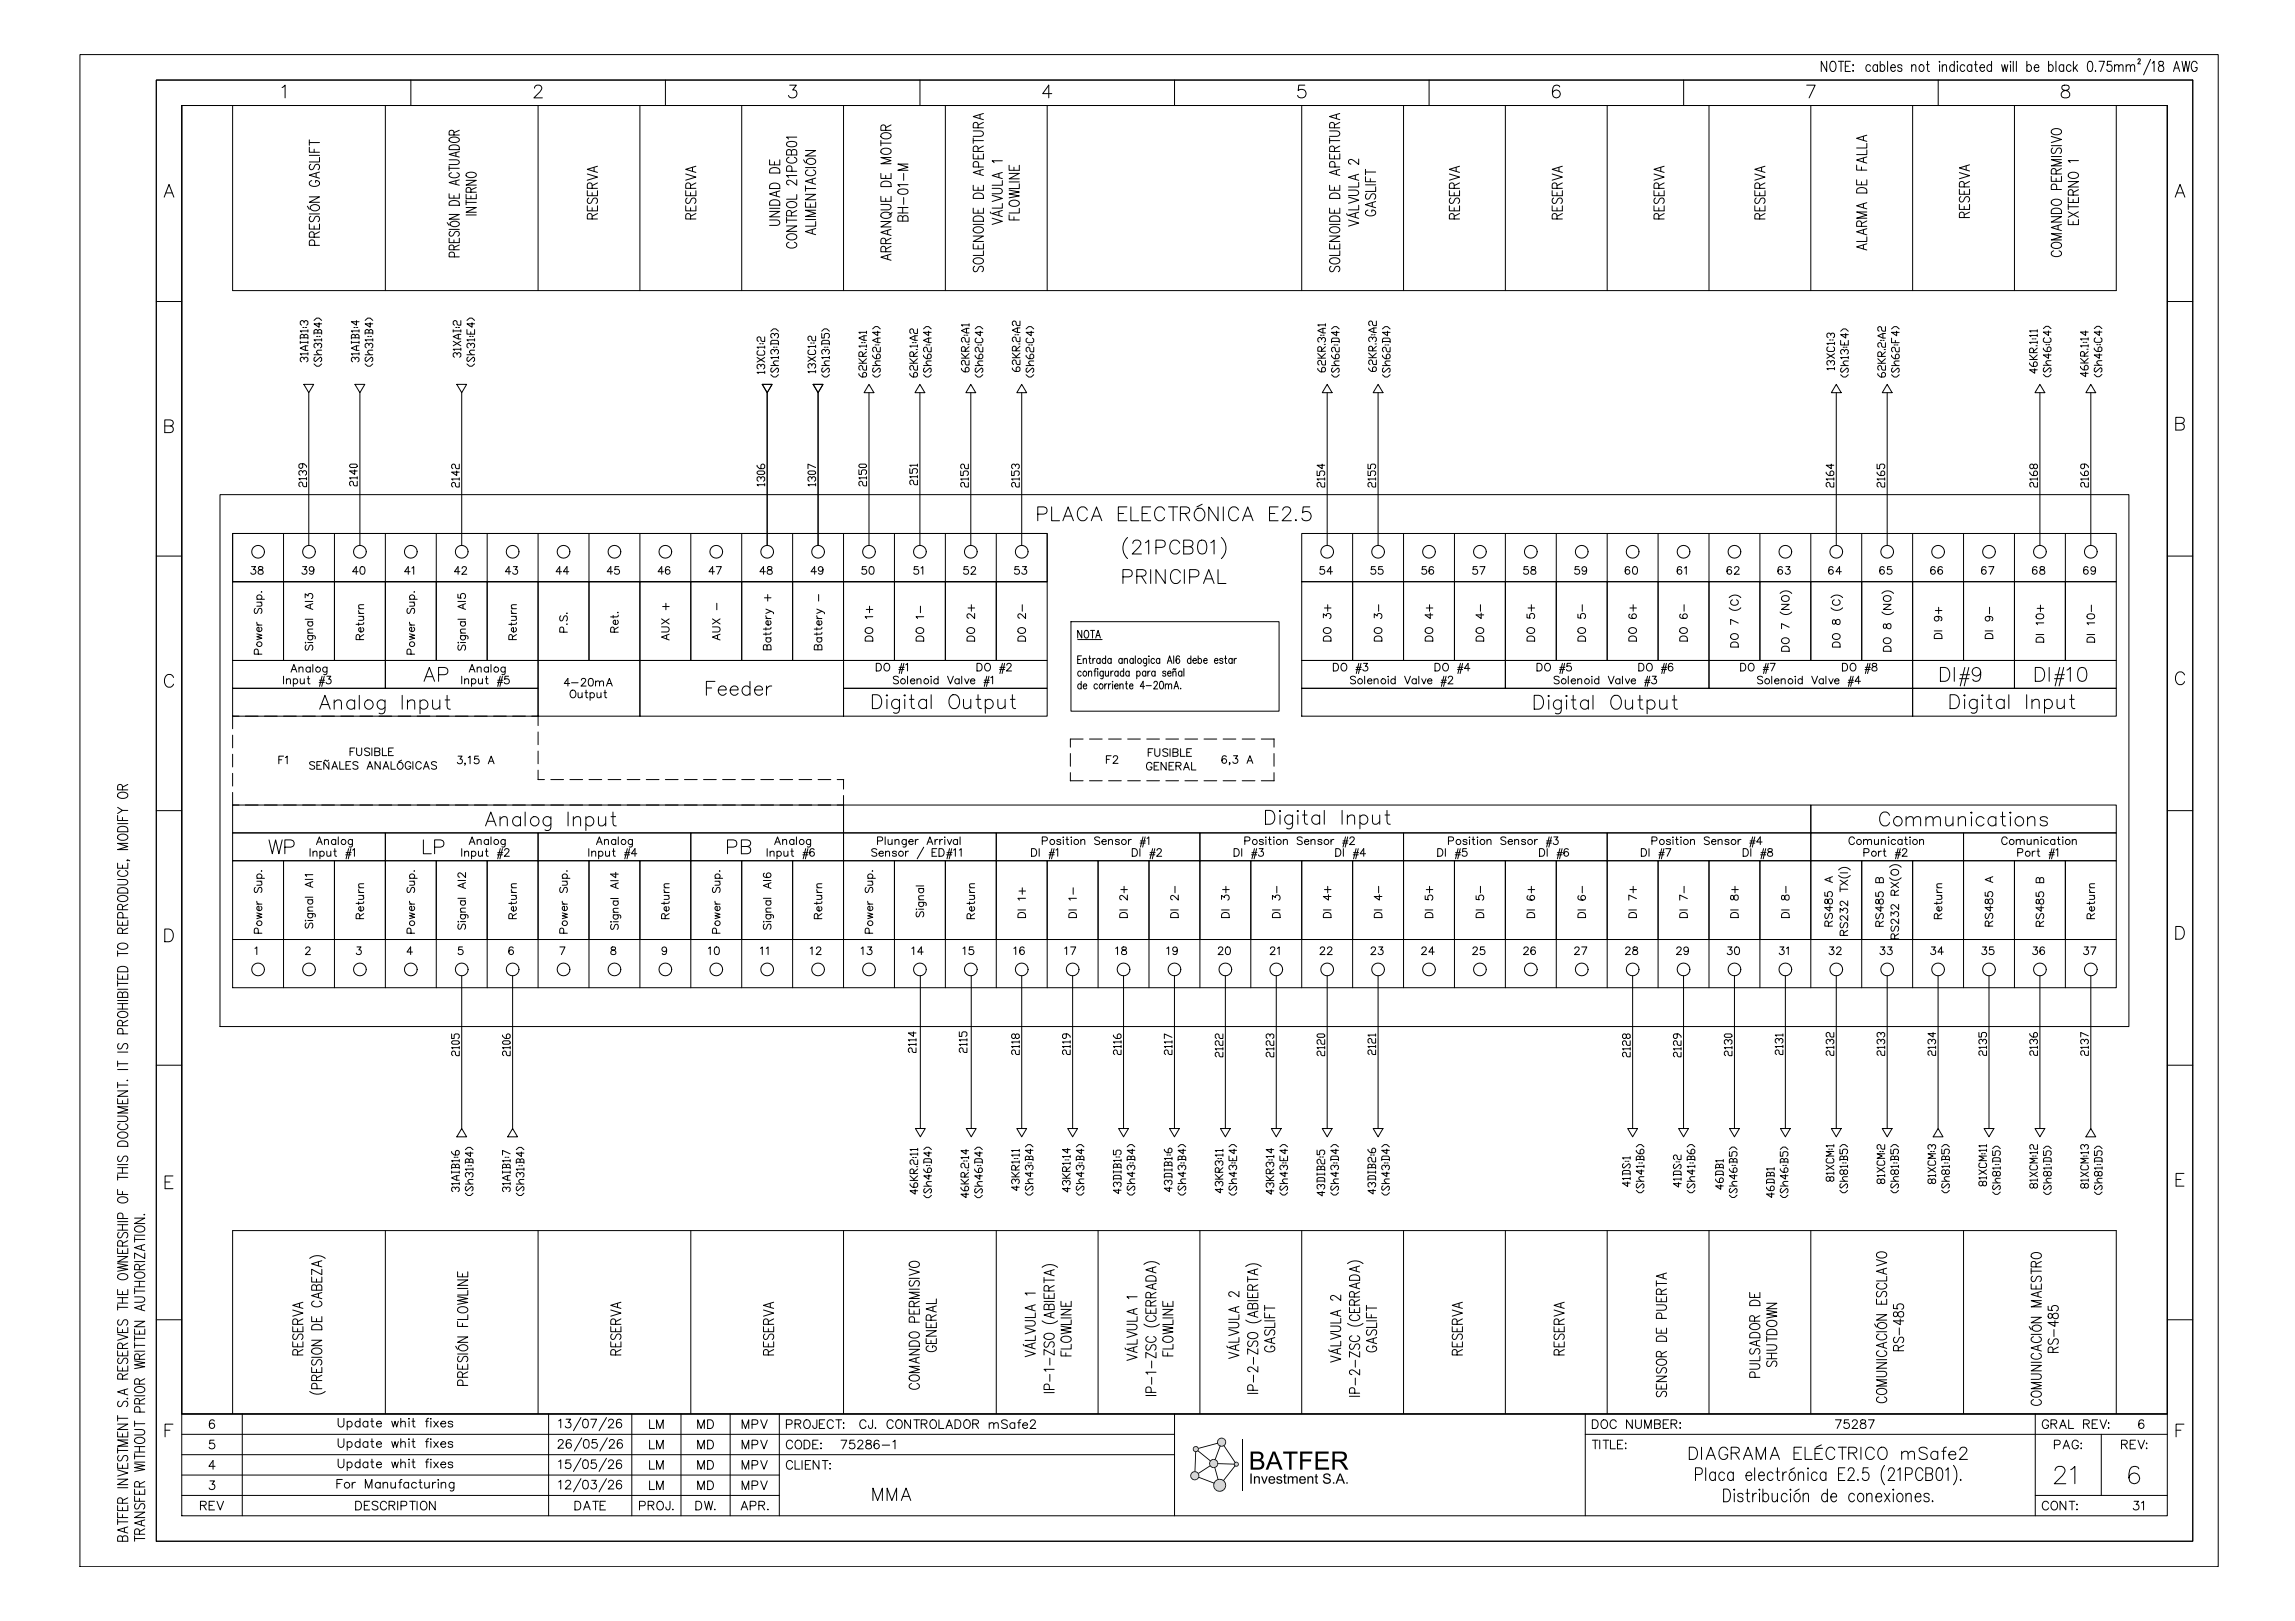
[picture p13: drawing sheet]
<svg xmlns="http://www.w3.org/2000/svg" width="841mm" height="594mm" viewBox="0 0 841 594" stroke-linecap="round" stroke-linejoin="round" font-family="sans-serif">
<!-- layer: 01 -->
<g fill="none" stroke="#000" stroke-width=".37">
<path d="M113.1 143.9v55.9M131.9 143.9v55.9M169.2 143.9v55.9M281.1 143.9v55.9M299.7 143.9v55.9M318.4 143.9v55.9M337 143.9v55.9M355.7 143.9v55.9M374.3 143.9v55.9M486.2 143.9v55.9M504.9 143.9v55.9M672.7 143.9v55.9"/>
<path d="M691.4 143.9v55.9M747.4 143.9v55.9M766 143.9v55.9M85.2 195.4h298.4v17.7h-298.4zM103.9 195.4v17.7M122.5 195.4v17.7M141.2 195.4v17.7M159.8 195.4v17.7M178.5 195.4v17.7M197.1 195.4v17.7M215.8 195.4v17.7M234.4 195.4v17.7"/>
<path d="M253.1 195.4v17.7M271.7 195.4v17.7M290.4 195.4v17.7M309 195.4v17.7M327.7 195.4v17.7M346.3 195.4v17.7M365 195.4v17.7M476.9 195.4h298.4v17.7h-298.4zM495.6 195.4v17.7M514.2 195.4v17.7M532.9 195.4v17.7M551.5 195.4v17.7"/>
<path d="M570.2 195.4v17.7M588.8 195.4v17.7M607.5 195.4v17.7M626.1 195.4v17.7M644.8 195.4v17.7M663.4 195.4v17.7M682.1 195.4v17.7M700.7 195.4v17.7M719.4 195.4v17.7M738 195.4v17.7M756.7 195.4v17.7M85.2 344.2h690.1v17.7h-690.1z"/>
<path d="M103.9 344.2v17.7M122.5 344.2v17.7M141.2 344.2v17.7M159.8 344.2v17.7M169.2 357.5v55.9M178.5 344.2v17.7M187.8 357.5v55.9M197.1 344.2v17.7M215.8 344.2v17.7M234.4 344.2v17.7M253.1 344.2v17.7M271.7 344.2v17.7"/>
<path d="M290.4 344.2v17.7M309 344.2v17.7M327.7 344.2v17.7M337.2 357.5v55.9M346.3 344.2v17.7M355.8 357.5v55.9M365 344.2v17.7M374.3 357.5v55.9M383.6 344.2v17.7M393 357.5v55.9M402.3 344.2v17.7M411.6 357.5v55.9"/>
<path d="M421 344.2v17.7M430.3 357.5v55.9M439.6 344.2v17.7M448.9 357.5v55.9M458.3 344.2v17.7M467.6 357.5v55.9M476.9 344.2v17.7M486.2 357.5v55.9M495.6 344.2v17.7M504.9 357.5v55.9M514.2 344.2v17.7M532.9 344.2v17.7"/>
<path d="M551.5 344.2v17.7M570.2 344.2v17.7M588.8 344.2v17.7M598.1 357.5v55.9M607.5 344.2v17.7M616.8 357.5v55.9M626.1 344.2v17.7M635.4 357.5v55.9M644.8 344.2v17.7M654.1 357.5v55.9M663.4 344.2v17.7M672.7 357.5v55.9"/>
<path d="M682.1 344.2v17.7M691.4 357.5v55.9M700.7 344.2v17.7M710 357.5v55.9M719.4 344.2v17.7M728.7 357.5v55.9M738 344.2v17.7M747.4 357.5v55.9M756.7 344.2v17.7M766 357.5v55.9"/>
</g>
<!-- layer: 0 -->
<g fill="none" stroke="#000" stroke-width=".37">
<path d="M57.3 29.3h746.1v535.3h-746.1zM66.6 38.7h727.4v479.3h-727.4zM66.6 38.7h727.4v516.6h-727.4zM85.2 38.6v67.9h690.1v-67.9M103.3 32.1l1.1-.9v4.7M141.2 38.6v67.9M150.5 29.3v9.4M195.8 32.3l.5-.9 1.3-.2a1.14 1.14 0 0 1 .7 1.8l-2.7 2.9h3.1M197.1 38.6v67.9M234.4 38.6v67.9M243.8 29.3v9.4M271.7 38.6v67.9"/>
<path d="M289.3 31.2h2.4l-1.3 1.8a1.5 1.5 0 0 1 1.6 1.7 1.5 1.5 0 0 1-2 1.2l-.7-.3-.4-.6M309 38.6v67.9M337 29.3v9.4M346.3 38.6v67.9M383.6 38.6v67.9M385.3 34.3h-3.3l2.2-3.1v4.7M430.3 29.3v9.4M476.9 38.6v67.9M478 31.2h-2.2l-.2 2a1.65 1.65 0 0 1 2.5 0 1.65 1.65 0 0 1-.3 2.4 1.65 1.65 0 0 1-2.4-.6M514.2 38.6v67.9M523.6 29.3v9.4M551.5 38.6v67.9"/>
<path d="M571.4 31.9a1.37 1.37 0 0 0-2-.5 3.6 3.6 0 0 0 0 4.2 1.45 1.45 0 0 0 2.1-.6 1.45 1.45 0 0 0-1-2 1.45 1.45 0 0 0-1.7 1.3M588.8 38.6v67.9M616.8 29.3v9.4M626.1 38.6v67.9M661.9 31.2h3.1l-2.2 4.7M663.4 38.6v67.9M700.7 38.6v67.9M710.1 29.3v9.4M738 38.6v67.9M755.6 31.4a.94 .94 0 0 0 .5 1.6 1.93 1.93 0 0 1 2.2 2 1.62 1.62 0 0 1-1.9 .9 1.62 1.62 0 0 1-1.2-1.6 2.14 2.14 0 0 1 2.2-1.3 .94 .94 0 0 0 .4-1.6l-.6-.2zM113.3 53.9v1.9h3.8M113.3 56.9h3.8"/>
<path d="M113.3 52.2h3.8M113.3 51.2v2M115.1 54.6v1.2M117.1 57.6v1.7h-3.8M164.5 58.5l3.2 .2a.78 .78 0 0 1 .6 .7 .78 .78 0 0 1-.6 .8l-3.2 .1M164.7 53.6a2.54 2.54 0 0 1 3.6 .3v.9h-3.8zM164.7 50.7a2.72 2.72 0 0 1 3.6 .3 1.62 1.62 0 0 1-2.3 1.2l-.6-.1a.87 .87 0 0 1-.7-1.4zM166.3 49.5l-.2-1.5-.5-.3-.9 .3-.2 1.5h3.8M167 55.9v1.3M168.3 55.6l-3.8 1 3.8 1M168.3 47.7l-2 .9M282 58.6v1.8h3.7v-1.8"/>
<path d="M283.7 59.3v1.1M288.3 52.2a3.5 3.5 0 0 1 3.4 0l.2 .7a2.19 2.19 0 0 1-3 .8l-.7-.8zM289.1 57.6a1.1 1.1 0 0 0-.9 1.4 1.1 1.1 0 0 0 1.4 .8h.9a1.1 1.1 0 0 0 1.4-.8 1.1 1.1 0 0 0-.9-1.4M289.9 55.5a.91 .91 0 0 0-.8-.7 .91 .91 0 0 0-.9 .7v1.3h3.7v-1.3a1.01 1.01 0 0 0-1-.7 1.01 1.01 0 0 0-1 .7v1.3M291.9 50.2h-3.7l.7 .8M294.4 58.6l.7 1.1M295.1 55.1h3.7l-3.7 2h3.7M295.6 58.6a1.83 1.83 0 0 1 1.9-.6 1.83 1.83 0 0 1 1.3 1.4 1.81 1.81 0 0 1-1.9 .9 1.81 1.81 0 0 1-1.4-1.5zM322.7 52.4h3.8M322.7 51.4v2M322.9 54.9a2.48 2.48 0 0 1 3.6 .2 1.78 1.78 0 0 1-2.9 1.3 1 1 0 0 1-.7-1.5zM322.9 49.2a2.48 2.48 0 0 1 3.6 .3 1.78 1.78 0 0 1-2.9 1.2 1 1 0 0 1-.7-1.5z"/>
<path d="M324.5 47.8v-1.3a.91 .91 0 0 0-.9-.8 .91 .91 0 0 0-.9 .8v1.3h3.8M326.5 57.7h-3.8l3.8 1.1-3.8 1.2h3.8M326.5 45.8l-2 1M356.6 56.4v1.8h3.7v-1.8M356.6 48h2.6a1 1 0 0 1 1.1 1 1 1 0 0 1-1.1 1h-2.6M356.6 51.5h3.7M356.6 50.5v2M358.3 55.5v-1.3a.91 .91 0 0 0-.9-.7 .91 .91 0 0 0-.8 .7v1.3h3.7M358.3 46.8v-1.2a.91 .91 0 0 0-.9-.8 .91 .91 0 0 0-.8 .8v1.2h3.7M358.3 57.1v1.1M359 42v1.4M360.3 41.6l-3.7 1.1 3.7 1.1"/>
<path d="M360.3 53.5l-2 1M360.3 44.8l-2 1M367.2 58.9h-3.7l.7 .7M487.1 56.4v1.8h3.8v-1.8M487.1 48h2.7a1 1 0 0 1 1.1 1 1 1 0 0 1-1.1 1h-2.7M487.1 51.5h3.8M487.1 50.5v2M488.9 55.5v-1.3a.91 .91 0 0 0-.9-.7 .91 .91 0 0 0-.9 .7v1.3h3.8M488.9 46.8v-1.2a.91 .91 0 0 0-.9-.8 .91 .91 0 0 0-.9 .8v1.2h3.8M488.9 57.1v1.1M489.6 42v1.4M490.9 41.6l-3.8 1.1 3.8 1.1"/>
<path d="M490.9 53.5l-2 1M490.9 44.8l-2 1M497.8 58.3v2l-1.8-1.5-1.2-.4-.6 .3-.2 .8 .9 .6M682.7 50v1.4M682.7 57.9v1.4M683.9 57.5l-3.7 1.1 3.7 1.2M683.9 54.9v1.7h-3.7M683.9 52.5v1.7h-3.7M683.9 49.5l-3.7 1.2 3.7 1.1M751.5 50l3.8 1.1-3.8 1.1M751.5 57.3h3.8M751.5 53.4h3.8"/>
<path d="M751.7 47.7a2.48 2.48 0 0 1 3.6 .3 1.78 1.78 0 0 1-2.9 1.2 1 1 0 0 1-.7-1.5zM752.1 54.2a.99 .99 0 0 0-.6 1.3 .99 .99 0 0 0 1.3 .6l.9-1.6a.94 .94 0 0 1 1.6 .4v.6l-.6 .7M755.3 58.5h-3.8l3.8 1.1-3.8 1.2h3.8M761.5 58.8h-3.8l.7 .7M60.1 72.2l1.8-4.6 1.8 4.6M60.8 70.7h2.2M112.6 75.5l.7 1.2M113.3 72.1h3.8l-3.8 2h3.8M113.3 78.4h3.8M113.9 79.2a.99 .99 0 0 0-.6 1.3 .99 .99 0 0 0 1.3 .6l.9-1.6a.94 .94 0 0 1 1.6 .4l-.2 1-.4 .3M113.9 75.5a1.83 1.83 0 0 1 1.8-.6 1.83 1.83 0 0 1 1.4 1.5 1.81 1.81 0 0 1-1.9 .9 1.81 1.81 0 0 1-1.5-1.5zM113.9 60.2a.99 .99 0 0 0-.6 1.3 .99 .99 0 0 0 1.3 .5l.9-1.5a.94 .94 0 0 1 1.6 .4l-.2 1-.4 .3"/>
<path d="M114.2 66.2a1.1 1.1 0 0 0-.9 1.3 1.1 1.1 0 0 0 1.4 .8h.9a1.11 1.11 0 0 0 1.5-1.1 1.11 1.11 0 0 0-1.5-1v.7M115.8 63.5v1.4M117.1 63l-3.8 1.2 3.8 1.1M164.5 78.6h3.8l-3.8 1.7h3.8M164.5 71v1.6h3.8v-1.6M164.5 61.7h3.8M164.5 60.8v1.7M164.7 74a2.54 2.54 0 0 1 3.6 .3v.9h-3.8zM165.4 63.3a.87 .87 0 0 0-.9 .8 .87 .87 0 0 0 .9 .9h2a.87 .87 0 0 0 .9-.9 .87 .87 0 0 0-.9-.8M166.3 71.6v1M167 66.3v1.2M168.3 65.9l-3.8 1 3.8 1"/>
<path d="M170.8 76h3.7l-3.7 1.8h3.7M170.8 71.2v1.6h3.7v-1.6M170.8 66.1h3.7l-3.7 1.7h3.7M170.8 78.8h3.7M170.8 74.2h3.7M170.8 73.3v1.7M170.9 63.6a2.72 2.72 0 0 1 3.6 .2 1.62 1.62 0 0 1-2.3 1.3l-.6-.1a.87 .87 0 0 1-.7-1.4zM172.5 70.4l-.1-1.5-.6-.2-.9 .2-.1 1.5h3.7M172.5 71.8v1M174.5 68.7l-2 .9M215.2 75.4v1.8h3.7v-1.8M215.2 69.9v1.8h3.7v-1.8"/>
<path d="M215.2 63.7l3.7 1.2-3.7 1.1M215.7 72.6a.99 .99 0 0 0-.5 1.2 .99 .99 0 0 0 1.2 .6l.9-1.6a.94 .94 0 0 1 1.6 .5l-.2 1-.3 .2M216.9 69v-1.3a.91 .91 0 0 0-.8-.7 .91 .91 0 0 0-.9 .7v1.3h3.7M216.9 70.6v1.1M216.9 76.1v1.1M217.7 61.3v1.4M218.9 60.9l-3.7 1.1 3.7 1.2M218.9 78.2l-2 1M218.9 67l-2 1M251.2 75.4v1.8h3.8v-1.8M251.2 69.9v1.8h3.8v-1.8M251.2 63.7l3.8 1.2-3.8 1.1"/>
<path d="M251.8 72.6a.99 .99 0 0 0-.6 1.2 .99 .99 0 0 0 1.3 .6l.9-1.6a.94 .94 0 0 1 1.6 .5l-.2 1-.4 .2M253 69v-1.3a.91 .91 0 0 0-.9-.7 .91 .91 0 0 0-.9 .7v1.3h3.8M253 70.6v1.1M253 76.1v1.1M253.7 61.3v1.4M255 60.9l-3.8 1.1 3.8 1.2M255 78.2l-2 1M255 67l-2 1M282 77.5h3.7l-3.7 1.9h3.7M282 76.3h3.7M282.1 73.8a2.34 2.34 0 0 1 3.6 .4v1h-3.7zM282.1 67.6a2.34 2.34 0 0 1 3.6 .5v1h-3.7z"/>
<path d="M282.1 62a2.34 2.34 0 0 1 3.6 .4v1h-3.7zM284.4 70.3v1.5M285.7 69.9l-3.7 1.2 3.7 1.1M288.2 79.7v1.9M288.3 74.4a2.48 2.48 0 0 1 3.6 .3 1.78 1.78 0 0 1-2.8 1.3 1 1 0 0 1-.8-1.6zM289.9 79.1v-1.3a.91 .91 0 0 0-.8-.7 .91 .91 0 0 0-.9 .7v1.3h3.7M290.1 62.7v-1.2a1.01 1.01 0 0 0-1-.8 1.01 1.01 0 0 0-.9 .8v1.2h3.7M291.9 71.3v1.7h-3.7M291.9 65.9v2l-1.8-1.5-1.2-.4-.6 .3-.1 .9 .9 .5M291.9 64.3h-3.7l.7 .7M291.9 77.1l-2 1M295.1 74v1.9h3.7v-1.9"/>
<path d="M295.1 71.2h3.7l-3.7 2h3.7M295.1 69.1h3.7M295.1 68.1v2M295.1 61.4h3.7M296 62.2a1.1 1.1 0 0 0-.9 1.4 1.1 1.1 0 0 0 1.4 .8h.9a1.1 1.1 0 0 0 1.4-.8 1.1 1.1 0 0 0-.9-1.4M296.9 74.8v1.1M297.6 65.7v1.4M298.8 77h-3.7l3.7 1.2-3.7 1.1h3.7M298.8 65.2l-3.7 1.2 3.7 1.1M322.7 74.9h2.7a1 1 0 0 1 1.1 1 1 1 0 0 1-1.1 1h-2.7M322.7 71.9v1.9h3.8v-1.9M322.7 63.5v1.9h3.8v-1.9"/>
<path d="M322.9 78.3a2.48 2.48 0 0 1 3.6 .3 1.78 1.78 0 0 1-2.9 1.3 1 1 0 0 1-.7-1.6zM322.9 66.9a2.34 2.34 0 0 1 3.6 .5v1h-3.8zM324.5 64.2v1.2M324.5 72.6v1.2M326.8 77.9l-1.1 .8M328.9 78h3.8M328.9 76h3.8M329.1 69.6a3.5 3.5 0 0 1 3.4 0l.2 .7a2.19 2.19 0 0 1-3.1 .8l-.7-.8zM330.7 79.7a.91 .91 0 0 0-.9-.7 .91 .91 0 0 0-.9 .7v1.3h3.8v-1.3a1.01 1.01 0 0 0-1-.7 1.01 1.01 0 0 0-1 .7v1.3M330.7 76v2M331.1 63.5v2.6M331.1 72.3v2.6"/>
<path d="M332.7 67.6h-3.8l.7 .8M332.7 60.1h-3.8l3.8 1.2-3.8 1.1h3.8M356.6 76.2v1.9h3.7v-1.9M356.6 67.9v1.8h3.7v-1.8M356.7 79.7a2.34 2.34 0 0 1 3.6 .4v1h-3.7zM356.7 71.3a2.34 2.34 0 0 1 3.6 .4v1h-3.7zM358.3 68.6v1.1M358.3 77v1.1M358.5 61.2v-1.3a1.01 1.01 0 0 0-1-.7 1.01 1.01 0 0 0-.9 .7v1.3h3.7M359 62.5v1.4M360.3 62l-3.7 1.2 3.7 1.1M362.8 77.7l.3 .5"/>
<path d="M363.5 79.9l3.7 1.2-3.7 1.1M363.5 71.6l3.7 1.1-3.7 1.1M363.5 69h2.7a1 1 0 0 1 1 1 1 1 0 0 1-1 1h-2.7M366 63.6v1.4M366 77.5v1.4M367.2 77.1l-3.7 1.1 3.7 1.2M367.2 74.5v1.7h-3.7M367.2 66.2v1.7h-3.7M367.2 63.2l-3.7 1.1 3.7 1.1M369.7 78.7v1.9h3.7M369.7 69.6l3.7 .7-3.7 .8 3.7 .7-3.7 .7M369.7 63.5h3.7l-3.7 2h3.7"/>
<path d="M369.7 60.5v1.9h3.7v-1.9M369.7 66.7h3.7M369.9 73.9a2.48 2.48 0 0 1 3.5 .3 1.78 1.78 0 0 1-2.8 1.3 1 1 0 0 1-.7-1.6zM371.5 61.3v1.1M371.5 79.4v1.2M373.4 76.3v1.7h-3.7M373.4 67.4v1.7h-3.7M487.1 76.2v1.9h3.8v-1.9M487.1 67.9v1.8h3.8v-1.8M487.3 79.7a2.34 2.34 0 0 1 3.6 .4v1h-3.8zM487.3 71.3a2.34 2.34 0 0 1 3.6 .4v1h-3.8zM488.9 68.6v1.1"/>
<path d="M488.9 77v1.1M489.1 61.2v-1.3a1.01 1.01 0 0 0-1-.7 1.01 1.01 0 0 0-1 .7v1.3h3.8M489.6 62.5v1.4M490.9 62l-3.8 1.2 3.8 1.1M493.3 78.3l.4 .6M494 72.2l3.8 1.1-3.8 1.2M494 69.6h2.7a1 1 0 0 1 1.1 1 1 1 0 0 1-1.1 1h-2.7M496.5 64.2v1.5M496.5 78.2v1.4M497.8 77.7l-3.8 1.2 3.8 1.1M497.8 75.2v1.7h-3.8M497.8 66.8v1.7h-3.8"/>
<path d="M497.8 63.8l-3.8 1.1 3.8 1.2M500.3 64.7v1.9h3.7M500.3 67.7h3.7M500.3 63h3.7M500.3 62v2M500.8 71a.99 .99 0 0 0-.5 1.3 .99 .99 0 0 0 1.2 .5l.9-1.5a.94 .94 0 0 1 1.6 .4v.6l-.5 .7M501.2 77a1.1 1.1 0 0 0-.9 1.3 1.1 1.1 0 0 0 1.4 .8h.9a1.11 1.11 0 0 0 1.4-1.1 1.11 1.11 0 0 0-1.4-1v.7M502 65.4v1.2M502.8 74.3v1.4M504 73.8l-3.7 1.2 3.7 1.1M504 68.4v1.7h-3.7M531 75.4v1.8h3.7v-1.8"/>
<path d="M531 69.9v1.8h3.7v-1.8M531 63.7l3.7 1.2-3.7 1.1M531.5 72.6a.99 .99 0 0 0-.5 1.2 .99 .99 0 0 0 1.2 .6l.9-1.6a.94 .94 0 0 1 1.6 .5l-.2 1-.3 .2M532.8 69v-1.3a.91 .91 0 0 0-.9-.7 .91 .91 0 0 0-.9 .7v1.3h3.7M532.8 70.6v1.1M532.8 76.1v1.1M533.5 61.3v1.4M534.7 60.9l-3.7 1.1 3.7 1.2M534.7 78.2l-1.9 1M534.7 67l-1.9 1M568.7 75.4v1.8h3.7v-1.8M568.7 69.9v1.8h3.7v-1.8"/>
<path d="M568.7 63.7l3.7 1.2-3.7 1.1M569.2 72.6a.99 .99 0 0 0-.5 1.2 .99 .99 0 0 0 1.2 .6l.9-1.6a.94 .94 0 0 1 1.6 .5l-.2 1-.3 .2M570.4 69v-1.3a.91 .91 0 0 0-.9-.7 .91 .91 0 0 0-.8 .7v1.3h3.7M570.4 70.6v1.1M570.4 76.1v1.1M571.1 61.3v1.4M572.4 60.9l-3.7 1.1 3.7 1.2M572.4 78.2l-2 1M572.4 67l-2 1M606 75.4v1.8h3.7v-1.8M606 69.9v1.8h3.7v-1.8M606 63.7l3.7 1.2-3.7 1.1"/>
<path d="M606.5 72.6a.99 .99 0 0 0-.5 1.2 .99 .99 0 0 0 1.2 .6l.9-1.6a.94 .94 0 0 1 1.6 .5l-.2 1-.3 .2M607.7 69v-1.3a.91 .91 0 0 0-.9-.7 .91 .91 0 0 0-.8 .7v1.3h3.7M607.7 70.6v1.1M607.7 76.1v1.1M608.4 61.3v1.4M609.7 60.9l-3.7 1.1 3.7 1.2M609.7 78.2l-2 1M609.7 67l-2 1M642.9 75.4v1.8h3.7v-1.8M642.9 69.9v1.8h3.7v-1.8M642.9 63.7l3.7 1.2-3.7 1.1M643.4 72.6a.99 .99 0 0 0-.5 1.2 .99 .99 0 0 0 1.2 .6l.9-1.6a.94 .94 0 0 1 1.6 .5l-.1 1-.4 .2"/>
<path d="M644.7 69v-1.3a.91 .91 0 0 0-.9-.7 .91 .91 0 0 0-.9 .7v1.3h3.7M644.7 70.6v1.1M644.7 76.1v1.1M645.4 61.3v1.4M646.6 60.9l-3.7 1.1 3.7 1.2M646.6 78.2l-1.9 1M646.6 67l-1.9 1M680.2 65.9v1.8h3.7v-1.8M680.2 60.5v1.8h3.7M680.4 69.3a2.34 2.34 0 0 1 3.5 .4v1h-3.7zM682 61.2v1.1M682 66.6v1.1"/>
<path d="M682.7 74.7v1.4M683.9 77.7h-3.7l3.7 1.1-3.7 1.1h3.7M683.9 74.3l-3.7 1.1 3.7 1.1M717.8 74.9v1.8h3.8v-1.8M717.8 69.3v1.9h3.8v-1.9M717.8 63.2l3.8 1.2-3.8 1.1M718.4 72a.99 .99 0 0 0-.6 1.3 .99 .99 0 0 0 1.3 .6l.9-1.6a.94 .94 0 0 1 1.6 .4l-.2 1-.4 .3M719.6 79.7v-1.3a.91 .91 0 0 0-.9-.7 .91 .91 0 0 0-.9 .7v1.3h3.8M719.6 68.5v-1.3a.91 .91 0 0 0-.9-.7 .91 .91 0 0 0-.9 .7v1.3h3.8M719.6 70v1.2M719.6 75.6v1.1M720.3 60.8v1.4"/>
<path d="M721.6 60.4l-3.8 1.1 3.8 1.2M721.6 77.7l-2 1M721.6 66.5l-2 1M751.5 79.4h3.8l-3.8 2h3.8M751.5 64.6v1.8h3.8v-1.8M751.7 76.8a2.34 2.34 0 0 1 3.6 .4v1h-3.8zM751.7 73.5a2.48 2.48 0 0 1 3.6 .3 1.78 1.78 0 0 1-2.9 1.3 1 1 0 0 1-.7-1.6zM753.3 63.7v-1.2a.91 .91 0 0 0-.9-.8 .91 .91 0 0 0-.9 .8v1.2h3.8M753.3 65.3v1.1M753.5 69.4v-1.3a1.01 1.01 0 0 0-1-.7 1.01 1.01 0 0 0-1 .7v1.3h3.8M755.3 61.8l-2 .9M757.7 72.3v1.9h3.8v-1.9"/>
<path d="M757.7 66.5h3.8l-3.8 2h3.8M757.7 77.6l3.8 2M757.7 75.7h3.8M757.7 74.8v1.9M757.9 63.7a2.48 2.48 0 0 1 3.6 .3 1.78 1.78 0 0 1-2.9 1.2 1 1 0 0 1-.7-1.5zM759.5 71.5v-1.3a.91 .91 0 0 0-.9-.7 .91 .91 0 0 0-.9 .7v1.3h3.8M759.5 73v1.2M761.5 77.6l-3.8 2M761.5 69.5l-2 1M796.9 72.2l1.8-4.6 1.8 4.6M797.6 70.7h2.2M113.3 82.1v1.8h3.8v-1.8"/>
<path d="M115.1 86.9v-1.3a.91 .91 0 0 0-.9-.7 .91 .91 0 0 0-.9 .7v1.3h3.8M115.1 82.8v1.1M115.3 89.9v-1.3a1.01 1.01 0 0 0-1-.7 1.01 1.01 0 0 0-1 .7v1.3h3.8M117.1 84.9l-2 1M163.8 81.6l.7 .9M164.5 87.3v1.6h3.8v-1.6M164.5 84h3.8M165.1 84.8a.88 .88 0 0 0-.5 1.2 .88 .88 0 0 0 1.2 .4l.7-1.1a.95 .95 0 0 1 1.5-.3 .95 .95 0 0 1-.3 1.5M165.1 81.6a2.26 2.26 0 0 1 3.2 .2v.5a2.19 2.19 0 0 1-3.4 0zM166.3 91.5l-.2-1.5-.5-.2-.9 .2-.2 1.5h3.8M166.3 87.9v1M166.5 94.1v-1.1a1.06 1.06 0 0 0-1-.7 1.06 1.06 0 0 0-1 .7v1.1h3.8"/>
<path d="M168.3 89.8l-2 .8M216.9 80.2v-1.3a.91 .91 0 0 0-.8-.7 .91 .91 0 0 0-.9 .7v1.3h3.7M253 80.2v-1.3a.91 .91 0 0 0-.9-.7 .91 .91 0 0 0-.9 .7v1.3h3.8M282 80.6h2.6a1 1 0 0 1 1.1 1 1 1 0 0 1-1.1 1h-2.6M288.2 82.8h3.7l-3.7 2h3.7M288.2 80.7h3.7M288.3 86.2a2.48 2.48 0 0 1 3.6 .3 1.78 1.78 0 0 1-2.8 1.3 1 1 0 0 1-.8-1.6zM289.1 88.8a1.1 1.1 0 0 0-.9 1.3 1.1 1.1 0 0 0 1.4 .8h.9a1.1 1.1 0 0 0 1.4-.8 1.1 1.1 0 0 0-.9-1.3M295.1 80.4h3.7M297.6 84.1v1.5M298.8 83.7l-3.7 1.1 3.7 1.2M298.8 81.1v1.8h-3.7"/>
<path d="M322.7 81.1h3.8l-3.8 2h3.8M324.5 92.2v-1.2a.91 .91 0 0 0-.9-.8 .91 .91 0 0 0-.9 .8v1.2h3.8M324.5 89.2v-1.2a.91 .91 0 0 0-.9-.8 .91 .91 0 0 0-.9 .8v1.2h3.8M325.2 84.4v1.4M325.2 93.5v1.4M326.5 93.1l-3.8 1.1 3.8 1.2M326.5 84l-3.8 1.1 3.8 1.2M326.5 90.2l-2 1M326.5 87.3l-2 1M356.6 89.3v1.9h3.7v-1.9M356.6 86.5h3.7l-3.7 2h3.7M356.6 82.2h3.7"/>
<path d="M356.7 95a2.48 2.48 0 0 1 3.6 .3 1.78 1.78 0 0 1-2.9 1.3 1 1 0 0 1-.7-1.6zM356.7 83.6a2.48 2.48 0 0 1 3.6 .3 1.78 1.78 0 0 1-2.9 1.3 1 1 0 0 1-.7-1.6zM357.1 97.6a.99 .99 0 0 0-.5 1.2 .99 .99 0 0 0 1.2 .6l.9-1.6a.94 .94 0 0 1 1.6 .5l-.2 1-.3 .3M358.3 90v1.2M360.3 91.9v1.7h-3.7M487.1 89.3v1.9h3.8v-1.9M487.1 86.5h3.8l-3.8 2h3.8M487.1 82.2h3.8M487.3 95a2.48 2.48 0 0 1 3.6 .3 1.78 1.78 0 0 1-2.9 1.3 1 1 0 0 1-.7-1.6zM487.3 83.6a2.48 2.48 0 0 1 3.6 .3 1.78 1.78 0 0 1-2.9 1.3 1 1 0 0 1-.7-1.6zM487.7 97.6a.99 .99 0 0 0-.6 1.2 .99 .99 0 0 0 1.3 .6l.9-1.6a.94 .94 0 0 1 1.6 .5v.5l-.6 .8M488.9 90v1.2"/>
<path d="M490.9 91.9v1.7h-3.8M494 80.6l3.8 1.1-3.8 1.2M532.8 80.2v-1.3a.91 .91 0 0 0-.9-.7 .91 .91 0 0 0-.9 .7v1.3h3.7M570.4 80.2v-1.3a.91 .91 0 0 0-.9-.7 .91 .91 0 0 0-.8 .7v1.3h3.7M607.7 80.2v-1.3a.91 .91 0 0 0-.9-.7 .91 .91 0 0 0-.8 .7v1.3h3.7M644.7 80.2v-1.3a.91 .91 0 0 0-.9-.7 .91 .91 0 0 0-.9 .7v1.3h3.7M682 82.9v-1.3a.91 .91 0 0 0-.9-.7 .91 .91 0 0 0-.9 .7v1.3h3.7M682.7 84.2v1.4M682.7 89.7v1.5M683.9 89.3l-3.7 1.2 3.7 1.1M683.9 86.8v1.7h-3.7M683.9 83.8l-3.7 1.1 3.7 1.2"/>
<path d="M683.9 80.9l-1.9 1M751.7 89.3a2.48 2.48 0 0 1 3.6 .3 1.78 1.78 0 0 1-2.9 1.3 1 1 0 0 1-.7-1.6zM752.4 91.9a1.1 1.1 0 0 0-.9 1.3 1.1 1.1 0 0 0 1.4 .8h.9a1.1 1.1 0 0 0 1.4-.8 1.1 1.1 0 0 0-.8-1.3M754 82.6v1.5M755.3 85.6h-3.8l3.8 1.2-3.8 1.1h3.8M755.3 82.2l-3.8 1.2 3.8 1.1M757.7 80.4v1.9h3.8v-1.9M759.5 81.1v1.2M57.3 110.5h9.3M794 110.5h9.4M60.4 156.1h2a1.22 1.22 0 0 1 1.1 1.2 1.22 1.22 0 0 1-1.1 1.2h-2v-4.7l2.6 .3a1.08 1.08 0 0 1 0 1.7l-.6 .3M111.3 140.8h3.6l-1.8 3.1z"/>
<path d="M130.1 140.8h3.6l-1.8 3.1zM167.4 140.8h3.6l-1.8 3.1zM279.3 140.8h3.6l-1.8 3.1zM297.9 140.8h3.6l-1.8 3.1zM318.4 140.8l1.8 3.1h-3.6zM337 140.8l1.8 3.1h-3.6zM355.7 140.8l1.8 3.1h-3.6zM374.3 140.8l1.8 3.1h-3.6zM486.2 140.8l1.8 3.1h-3.6zM504.9 140.8l1.8 3.1h-3.6zM672.7 140.8l1.8 3.1h-3.6zM691.4 140.8l1.8 3.1h-3.6z"/>
<path d="M747.4 140.8l1.8 3.1h-3.6zM766 140.8l1.8 3.1h-3.6zM797.1 155.1h2a1.22 1.22 0 0 1 1.2 1.2 1.22 1.22 0 0 1-1.2 1.3h-2v-4.7l2.7 .2a1.08 1.08 0 0 1 0 1.8l-.7 .2M57.3 203.7h9.3M794 203.7h9.4M63.6 248.2a1.71 1.71 0 0 0-2-1.1 1.71 1.71 0 0 0-1.3 1.8 2.04 2.04 0 0 0 .4 2.2 2.04 2.04 0 0 0 2.2 .4l.7-.9M800.4 247.3a1.71 1.71 0 0 0-2-1.1 1.71 1.71 0 0 0-1.4 1.7 2.04 2.04 0 0 0 .5 2.3 2.04 2.04 0 0 0 2.2 .4l.7-.9M57.3 297h9.3M794 297h9.4M797.1 339.4h1.6a2.49 2.49 0 0 1 1.6 2.4 2.49 2.49 0 0 1-1.6 2.3h-1.6zM60.4 340.4h1.5a2.49 2.49 0 0 1 1.6 2.3 2.49 2.49 0 0 1-1.6 2.3h-1.5zM57.3 390.2h9.3"/>
<path d="M794 390.2h9.4M169.2 413.4l1.8 3.1h-3.6zM187.8 413.4l1.8 3.1h-3.6zM335.4 413.4h3.6l-1.8 3.1zM354 413.4h3.6l-1.8 3.1zM372.5 413.4h3.6l-1.8 3.1zM391.2 413.4h3.6l-1.8 3.1zM409.8 413.4h3.6l-1.8 3.1zM428.5 413.4h3.6l-1.8 3.1zM447.1 413.4h3.6l-1.8 3.1zM465.8 413.4h3.6l-1.8 3.1zM484.4 413.4h3.6l-1.8 3.1z"/>
<path d="M503.1 413.4h3.6l-1.8 3.1zM596.3 413.4h3.6l-1.8 3.1zM615 413.4h3.6l-1.8 3.1zM633.6 413.4h3.6l-1.8 3.1zM652.3 413.4h3.6l-1.8 3.1zM670.9 413.4h3.6l-1.8 3.1zM689.6 413.4h3.6l-1.8 3.1zM710 413.4l1.8 3.1h-3.6zM726.9 413.4h3.6l-1.8 3.1zM745.6 413.4h3.6l-1.8 3.1zM766 413.4l1.8 3.1h-3.6zM60.5 433h1.8"/>
<path d="M63.4 430.8h-2.9v4.7h2.9M797.2 432.1h1.8M800.1 429.9h-2.9v4.6h2.9M141.2 450.8v67.3M197.1 450.8v67.3M253.1 450.8v67.3M309 450.8v67.3M365 450.8v67.3M402.3 450.8v67.3M439.6 450.8v67.3M476.9 450.8v67.3M514.2 450.8v67.3"/>
<path d="M551.5 450.8v67.3M588.8 450.8v67.3M626.1 450.8v67.3M663.4 450.8v67.3M687.7 459.2a2.48 2.48 0 0 1 3.5 .3 1.78 1.78 0 0 1-2.8 1.3 1 1 0 0 1-.7-1.6zM719.4 450.8v67.3M744.3 459.4a2.48 2.48 0 0 1 3.6 .3 1.78 1.78 0 0 1-2.9 1.3 1 1 0 0 1-.7-1.6zM107.3 479.9l3.7 1.2-3.7 1.1M109.7 477.5v1.4M111 477.1l-3.7 1.1 3.7 1.2M113.5 461a4.5 4.5 0 0 1 5.7 0M114.2 467.8v1.9h3.7v-1.9"/>
<path d="M115.1 476.7a1.1 1.1 0 0 0-.9 1.3 1.1 1.1 0 0 0 1.4 .8h.9a1.1 1.1 0 0 0 1.4-.8 1.1 1.1 0 0 0-.9-1.3M116 471.4a.91 .91 0 0 0-.9-.7 .91 .91 0 0 0-.9 .7v1.3h3.7v-1.3a1.01 1.01 0 0 0-1-.8 1.01 1.01 0 0 0-.9 .8v1.3M116 468.6v1.1M116.7 462.3v1.4M116.7 474v1.4M117.9 473.5l-3.7 1.2 3.7 1.1M117.9 465v2l-3.7-2v2M117.9 461.9l-3.7 1.1 3.7 1.1M167.6 475l3.8 .7-3.8 .7 3.8 .8-3.8 .7M167.6 468.9h3.8l-3.8 2h3.8M167.6 465.9v1.9h3.8v-1.9M167.6 472h3.8"/>
<path d="M167.8 479.3a2.48 2.48 0 0 1 3.6 .3 1.78 1.78 0 0 1-2.9 1.2 1 1 0 0 1-.7-1.5zM169.4 466.6v1.2M171.4 472.7v1.8h-3.8M223.8 479.9l3.7 1.2-3.7 1.1M226.2 477.5v1.4M227.5 477.1l-3.7 1.1 3.7 1.2M279.7 479.9l3.7 1.2-3.7 1.1M282.2 477.5v1.4M283.4 477.1l-3.7 1.1 3.7 1.2M333.1 479.6v1.8h3.7v-1.8M333.1 464.9l3.7 1.2-3.7 1.1M333.1 472.3h3.7"/>
<path d="M333.1 468.3h3.7M333.3 462.6a2.48 2.48 0 0 1 3.5 .3 1.78 1.78 0 0 1-2.8 1.3 1 1 0 0 1-.7-1.6zM333.6 469.2a.99 .99 0 0 0-.5 1.2 .99 .99 0 0 0 1.2 .6l.9-1.5a.94 .94 0 0 1 1.6 .4v.6l-.5 .7M334.9 478.7v-1.3a.91 .91 0 0 0-.9-.7 .91 .91 0 0 0-.9 .7v1.3h3.7M336.8 473.4h-3.7l3.7 1.2-3.7 1.1h3.7M336.8 476.7l-1.9 1M341.8 478.8v1.5M343 478.4l-3.7 1.2 3.7 1.1M343 475.9v1.7h-3.7M378.1 478.4v1.5M379.3 478l-3.7 1.1 3.7 1.2M379.3 473.7h-3.7l.7 .8"/>
<path d="M381.8 464.3a4.5 4.5 0 0 1 5.7 0M382.5 473.8v1.9h3.7v-1.9M382.5 476.8h3.7M382.5 469h3.7M382.5 468v2M384.3 478.5a.91 .91 0 0 0-.9-.7 .91 .91 0 0 0-.9 .7v1.3h3.7v-1.3a1.01 1.01 0 0 0-1-.7 1.01 1.01 0 0 0-.9 .7v1.3M384.3 473v-1.3a.91 .91 0 0 0-.9-.7 .91 .91 0 0 0-.9 .7v1.3h3.7M384.3 474.5v1.2M385 465.6v1.4M386.2 465.1l-3.7 1.2 3.7 1.1M386.2 471l-1.9 1M388.7 479.7h3.7l-3.7 2h3.7"/>
<path d="M388.7 476.7v1.9h3.7v-1.9M390.5 477.4v1.2M415.4 479.8v1.4M416.6 479.4l-3.7 1.1 3.7 1.1M416.6 475.1h-3.7l.7 .7M419.1 463.2a4.5 4.5 0 0 1 5.7 0M419.8 479.3v1.8h3.7v-1.8M420 467.9a2.34 2.34 0 0 1 3.5 .4v1h-3.7zM421.6 478.4v-1.2a.91 .91 0 0 0-.9-.8 .91 .91 0 0 0-.9 .8v1.2h3.7M421.6 475.4v-1.2a.91 .91 0 0 0-.9-.8 .91 .91 0 0 0-.9 .8v1.2h3.7M421.6 480v1.1M422.3 464.5v1.4"/>
<path d="M422.3 470.6v1.4M423.5 470.2l-3.7 1.1 3.7 1.2M423.5 464.1l-3.7 1.1 3.7 1.2M423.5 476.4l-1.9 1M423.5 473.5l-1.9 1M426 479.7h3.7l-3.7 2h3.7M426 476.7v1.9h3.7v-1.9M427.8 477.4v1.2M452.7 479.1v1.4M453.9 478.6l-3.7 1.2 3.7 1.1M453.9 473.1v2l-1.8-1.4-1.2-.5-.5 .3-.2 .9 .9 .5M456.4 464a4.5 4.5 0 0 1 5.7 0"/>
<path d="M457.1 473.5v1.9h3.7v-1.9M457.1 476.5h3.7M457.1 468.7h3.7M457.1 467.7v2M458.9 478.2a.91 .91 0 0 0-.9-.7 .91 .91 0 0 0-.9 .7v1.3h3.7v-1.3a1.01 1.01 0 0 0-.9-.7 1.01 1.01 0 0 0-1 .7v1.3M458.9 472.7v-1.3a.91 .91 0 0 0-.9-.7 .91 .91 0 0 0-.9 .7v1.3h3.7M458.9 474.2v1.2M459.6 465.3v1.4M460.8 464.9l-3.7 1.1 3.7 1.1M460.8 470.7l-1.9 1M463.3 479.2h3.7M463.3 478.2v2"/>
<path d="M491.2 480l-3.7 1.1 3.7 1.2M491.2 474.5v1.9l-1.8-1.4-1.2-.4-.7 .6v.5l.9 .6M493.7 462.9a4.5 4.5 0 0 1 5.7 0M494.4 479v1.8h3.7v-1.8M494.6 467.6a2.34 2.34 0 0 1 3.5 .5v1h-3.7zM496.2 478.1v-1.2a.91 .91 0 0 0-.9-.8 .91 .91 0 0 0-.9 .8v1.2h3.7M496.2 475.2v-1.3a.91 .91 0 0 0-.9-.7 .91 .91 0 0 0-.9 .7v1.3h3.7M496.2 479.7v1.1M496.9 464.2v1.4M496.9 470.3v1.5M498.1 469.9l-3.7 1.1 3.7 1.2M498.1 463.8l-3.7 1.1 3.7 1.2"/>
<path d="M498.1 476.2l-1.9 1M498.1 473.2l-1.9 1M500.6 479.2h3.8M500.6 478.2v2M532.1 479.9l3.7 1.2-3.7 1.1M534.5 477.5v1.4M535.8 477.1l-3.7 1.1 3.7 1.2M569.4 479.9l3.7 1.2-3.7 1.1M571.8 477.5v1.4M573.1 477.1l-3.7 1.1 3.7 1.2M606.8 478h2.7a1 1 0 0 1 1.1 1 1 1 0 0 1-1.1 1h-2.7M606.8 475v1.9h3.8v-1.9"/>
<path d="M606.8 470.2h3.8M606.8 469.2v2M608.6 474.2v-1.3a.91 .91 0 0 0-.9-.7 .91 .91 0 0 0-.9 .7v1.3h3.8M608.6 475.8v1.1M609.3 466.8v1.4M610.6 466.4l-3.8 1.1 3.8 1.2M610.6 472.2l-2 1M641 473.5v1.8h3.8v-1.8M641.2 476.9a2.34 2.34 0 0 1 3.6 .4v1h-3.8zM642.8 474.2v1.1M647.2 477.5h3.8l-3.8 2h3.8M687.5 476v1.8h3.7v-1.8"/>
<path d="M687.5 461.5l3.7 1.1-3.7 1.1M688 473.1a.99 .99 0 0 0-.5 1.3 .99 .99 0 0 0 1.2 .6l.9-1.6a.94 .94 0 0 1 1.6 .4l-.2 1-.3 .3M688.4 470.1a1.1 1.1 0 0 0-.9 1.4 1.1 1.1 0 0 0 1.4 .8h.9a1.1 1.1 0 0 0 1.4-.8 1.1 1.1 0 0 0-.9-1.4M689.3 476.7v1.1M690 465v1.4M691.2 467.6v1.7h-3.7M691.2 464.6l-3.7 1.1 3.7 1.2M693.7 477.9v1.5l1.6 .1a1.14 1.14 0 0 1 .1-1.5 1.14 1.14 0 0 1 1.6 0 1.14 1.14 0 0 1 .1 1.5l-.4 .2M744.1 470.4v1.8h3.8v-1.8M744.1 465.7h3.8M744.1 464.7v2M744.7 467.5a.99 .99 0 0 0-.6 1.3 .99 .99 0 0 0 1.3 .6l.9-1.6a.94 .94 0 0 1 1.6 .5l-.2 .9-.4 .3"/>
<path d="M745.9 464.1v-1.2a.91 .91 0 0 0-.9-.8 .91 .91 0 0 0-.9 .8v1.2h3.8M745.9 471.1v1.1M746.6 473.5v1.4M747.9 476.5h-3.8l3.8 1.1-3.8 1.2h3.8M747.9 473.1l-3.8 1.1 3.8 1.2M747.9 462.1l-2 1M750.4 478.6v1.4l1.6 .1a1.14 1.14 0 0 1 .1-1.5 1.14 1.14 0 0 1 1.5 0 1.14 1.14 0 0 1 .1 1.5l-.3 .2M57.3 483.5h9.3M107.3 491.6v1.8h3.7v-1.8M107.3 486v1.9h3.7v-1.9M107.8 488.7a.99 .99 0 0 0-.6 1.3 .99 .99 0 0 0 1.3 .6l.9-1.6a.94 .94 0 0 1 1.6 .4l-.2 1-.3 .3M109 496.4v-1.3a.91 .91 0 0 0-.9-.7 .91 .91 0 0 0-.8 .7v1.3h3.7"/>
<path d="M109 485.2v-1.3a.91 .91 0 0 0-.9-.7 .91 .91 0 0 0-.8 .7v1.3h3.7M109 486.7v1.2M109 492.3v1.1M111 494.4l-2 1M111 483.2l-2 1M114.2 491h3.7l-3.7 2h3.7M114.2 482.3v1.9h3.7v-1.9M114.2 497.3h3.7M114.4 494.4a2.48 2.48 0 0 1 3.5 .3 1.78 1.78 0 0 1-2.8 1.3 1 1 0 0 1-.7-1.6zM114.4 485.7a2.34 2.34 0 0 1 3.5 .5v1h-3.7zM114.7 498.1a.99 .99 0 0 0-.5 1.3 .99 .99 0 0 0 1.2 .6l.9-1.6a.94 .94 0 0 1 1.6 .4v.6l-.5 .7M116 483v1.2"/>
<path d="M166.9 493.2l.7 1.1M167.6 499.7v1.9h3.8v-1.9M167.6 489.8h3.8l-3.8 2h3.8M167.6 484.1v1.9h3.8M167.6 496.1h3.8M168.2 496.9a.99 .99 0 0 0-.6 1.3 .99 .99 0 0 0 1.3 .6l.9-1.6a.94 .94 0 0 1 1.6 .4v.6l-.6 .7M168.2 493.2a1.83 1.83 0 0 1 1.9-.6 1.83 1.83 0 0 1 1.3 1.5 1.81 1.81 0 0 1-1.9 .9 1.81 1.81 0 0 1-1.5-1.5zM169.4 484.8v1.2M171.4 481.7v1.7h-3.8M223.8 491.6v1.8h3.7v-1.8M223.8 486v1.9h3.7v-1.9M224.3 488.7a.99 .99 0 0 0-.5 1.3 .99 .99 0 0 0 1.2 .6l.9-1.6a.94 .94 0 0 1 1.6 .4l-.2 1-.3 .3"/>
<path d="M225.5 496.4v-1.3a.91 .91 0 0 0-.8-.7 .91 .91 0 0 0-.9 .7v1.3h3.7M225.5 485.2v-1.3a.91 .91 0 0 0-.8-.7 .91 .91 0 0 0-.9 .7v1.3h3.7M225.5 486.7v1.2M225.5 492.3v1.1M227.5 494.4l-2 1M227.5 483.2l-2 1M279.7 491.6v1.8h3.7v-1.8M279.7 486v1.9h3.7v-1.9M280.2 488.7a.99 .99 0 0 0-.5 1.3 .99 .99 0 0 0 1.3 .6l.8-1.6a.94 .94 0 0 1 1.6 .4l-.1 1-.4 .3M281.5 496.4v-1.3a.91 .91 0 0 0-.9-.7 .91 .91 0 0 0-.9 .7v1.3h3.7M281.5 485.2v-1.3a.91 .91 0 0 0-.9-.7 .91 .91 0 0 0-.9 .7v1.3h3.7M281.5 486.7v1.2"/>
<path d="M281.5 492.3v1.1M283.4 494.4l-1.9 1M283.4 483.2l-1.9 1M333.1 494.3h3.7l-3.7 2h3.7M333.3 491.8a2.34 2.34 0 0 1 3.5 .4v1h-3.7zM333.3 488.5a2.48 2.48 0 0 1 3.5 .3 1.78 1.78 0 0 1-2.8 1.3 1 1 0 0 1-.7-1.6zM334.9 480.3v1.1M335 484.4v-1.3a1.01 1.01 0 0 0-.9-.7 1.01 1.01 0 0 0-1 .7v1.3h3.7M335.6 497.6v1.4M336.8 497.2l-3.7 1.1 3.7 1.1M339.3 490.4v1.8h3.7v-1.8M339.3 487.5h3.7l-3.7 2h3.7"/>
<path d="M339.3 484.5v1.9h3.7v-1.9M340.2 493.1a1.1 1.1 0 0 0-.9 1.3 1.1 1.1 0 0 0 1.4 .8h.9a1.11 1.11 0 0 0 1.5-1.1 1.11 1.11 0 0 0-1.5-1v.7M341.1 483.7v-1.3a.91 .91 0 0 0-.9-.7 .91 .91 0 0 0-.9 .7v1.3h3.7M341.1 485.2v1.2M341.1 491.1v1.1M343 481.7l-1.9 1M374.9 492.5l.3 .6M375.6 494.8l3.7 1.1-3.7 1.1M375.6 486.4l3.7 1.1-3.7 1.2M375.6 483.8h2.6a1 1 0 0 1 1.1 1 1 1 0 0 1-1.1 1h-2.6M378.1 492.4v1.4M379.3 491.9l-3.7 1.2 3.7 1.1"/>
<path d="M379.3 489.4v1.7h-3.7M379.3 481v1.7h-3.7M381.8 483.9a4.5 4.5 0 0 0 5.7 0M382.7 489a2.48 2.48 0 0 1 3.5 .3 1.78 1.78 0 0 1-2.8 1.3 1 1 0 0 1-.7-1.6zM383 491.6a.99 .99 0 0 0-.5 1.2 .99 .99 0 0 0 1.2 .6l.9-1.5a.94 .94 0 0 1 1.6 .4v.6l-.5 .7M384.6 497.5v2.6M385 481.1v1.4M386.2 494.4v2l-3.7-2v2M386.2 480.6l-3.7 1.2 3.7 1.1M388.7 494.9v1.9h3.7M388.7 485.8l3.7 .7-3.7 .7 3.7 .8-3.7 .7M388.7 482.8h3.7"/>
<path d="M388.9 490.1a2.48 2.48 0 0 1 3.5 .3 1.78 1.78 0 0 1-2.8 1.2 1 1 0 0 1-.7-1.5zM390.5 495.6v1.2M392.4 492.5v1.7h-3.7M392.4 483.5v1.8h-3.7M412.2 493.8l.3 .6M412.9 496.1l3.7 1.2-3.7 1.1M412.9 487.7l3.7 1.2-3.7 1.1M412.9 485.2h2.6a1 1 0 0 1 1.1 1 1 1 0 0 1-1.1 1h-2.6M415.4 493.7v1.4M416.6 493.3l-3.7 1.1 3.7 1.2M416.6 490.7v1.7h-3.7M416.6 482.3v1.7h-3.7"/>
<path d="M419.1 485.1a4.5 4.5 0 0 0 5.7 0M420.3 492.6a.99 .99 0 0 0-.5 1.3 .99 .99 0 0 0 1.2 .6l.9-1.6a.94 .94 0 0 1 1.6 .5v.5l-.5 .7M420.7 489.7a1.1 1.1 0 0 0-.9 1.3 1.1 1.1 0 0 0 1.4 .8h.9a1.1 1.1 0 0 0 1.4-.8 1.1 1.1 0 0 0-.9-1.3M420.7 482a1.1 1.1 0 0 0-.9 1.3 1.1 1.1 0 0 0 1.4 .8h.9a1.1 1.1 0 0 0 1.4-.8 1.1 1.1 0 0 0-.9-1.3M421.9 498.6v2.6M423.5 495.5v2l-3.7-2v2M426 494.9v1.9h3.7M426 485.8l3.7 .7-3.7 .7 3.7 .8-3.7 .7M426 482.8h3.7M426.2 490.1a2.48 2.48 0 0 1 3.5 .3 1.78 1.78 0 0 1-2.8 1.2 1 1 0 0 1-.7-1.5zM427.8 495.6v1.2M429.7 492.5v1.7h-3.7"/>
<path d="M429.7 483.5v1.8h-3.7M449.5 493.1l.3 .6M450.2 495.4l3.7 1.1-3.7 1.2M450.2 487l3.7 1.2-3.7 1.1M450.2 484.5h2.6a1 1 0 0 1 1.1 1 1 1 0 0 1-1.1 1h-2.6M452.7 493v1.4M453.9 492.6l-3.7 1.1 3.7 1.1M453.9 490v1.7h-3.7M453.9 481.6v1.7h-3.7M456.4 483.6a4.5 4.5 0 0 0 5.7 0M457.3 488.7a2.48 2.48 0 0 1 3.5 .3 1.78 1.78 0 0 1-2.8 1.3 1 1 0 0 1-.7-1.6zM457.6 491.3a.99 .99 0 0 0-.5 1.3 .99 .99 0 0 0 1.2 .5l.9-1.5a.94 .94 0 0 1 1.6 .4l-.1 1-.4 .3"/>
<path d="M459.2 497.3v2.5M459.6 480.8v1.4M460.8 494.1v2l-3.7-2v2M460.8 480.3l-3.7 1.2 3.7 1.1M463.3 480.9v1.9h3.7M463.3 483.9h3.7M463.9 487.2a.99 .99 0 0 0-.6 1.2 .99 .99 0 0 0 1.3 .6l.8-1.5a.94 .94 0 0 1 1.6 .4l-.1 1-.4 .3M464.2 493.1a1.1 1.1 0 0 0-.9 1.4 1.1 1.1 0 0 0 1.4 .8h.9a1.11 1.11 0 0 0 1.5-1.1 1.11 1.11 0 0 0-1.5-1.1v.7M465.1 481.6v1.2M465.8 490.4v1.5M467 490l-3.7 1.1 3.7 1.2M467 484.6v1.7h-3.7"/>
<path d="M486.8 494.5l.3 .6M487.5 496.8l3.7 1.1-3.7 1.1M487.5 488.4l3.7 1.1-3.7 1.2M487.5 485.8h2.6a1 1 0 0 1 1.1 1 1 1 0 0 1-1.1 1h-2.6M490 480.4v1.4M490 494.3v1.5M491.2 493.9l-3.7 1.2 3.7 1.1M491.2 491.4v1.7h-3.7M491.2 483v1.7h-3.7M493.7 484.8a4.5 4.5 0 0 0 5.7 0M494.9 492.4a.99 .99 0 0 0-.5 1.2 .99 .99 0 0 0 1.2 .6l.9-1.6a.94 .94 0 0 1 1.6 .5l-.1 1-.4 .2M495.3 489.4a1.1 1.1 0 0 0-.9 1.3 1.1 1.1 0 0 0 1.4 .8h.9a1.1 1.1 0 0 0 1.4-.8 1.1 1.1 0 0 0-.9-1.3"/>
<path d="M495.3 481.7a1.1 1.1 0 0 0-.9 1.3 1.1 1.1 0 0 0 1.4 .8h.9a1.1 1.1 0 0 0 1.4-.8 1.1 1.1 0 0 0-.9-1.3M496.5 498.3v2.6M498.1 495.2v2l-3.7-2v2M500.6 480.9v1.9h3.8M500.6 483.9h3.8M501.2 487.2a.99 .99 0 0 0-.6 1.2 .99 .99 0 0 0 1.3 .6l.9-1.5a.94 .94 0 0 1 1.6 .4l-.2 1-.4 .3M501.5 493.1a1.1 1.1 0 0 0-.9 1.4 1.1 1.1 0 0 0 1.4 .8h.9a1.11 1.11 0 0 0 1.5-1.1 1.11 1.11 0 0 0-1.5-1.1v.7M502.4 481.6v1.2M503.1 490.4v1.5M504.4 490l-3.8 1.1 3.8 1.2M504.4 484.6v1.7h-3.8M532.1 491.6v1.8h3.7v-1.8"/>
<path d="M532.1 486v1.9h3.7v-1.9M532.6 488.7a.99 .99 0 0 0-.6 1.3 .99 .99 0 0 0 1.3 .6l.9-1.6a.94 .94 0 0 1 1.6 .4l-.2 1-.4 .3M533.8 496.4v-1.3a.91 .91 0 0 0-.9-.7 .91 .91 0 0 0-.8 .7v1.3h3.7M533.8 485.2v-1.3a.91 .91 0 0 0-.9-.7 .91 .91 0 0 0-.8 .7v1.3h3.7M533.8 486.7v1.2M533.8 492.3v1.1M535.8 494.4l-2 1M535.8 483.2l-2 1M569.4 491.6v1.8h3.7v-1.8M569.4 486v1.9h3.7v-1.9M569.9 488.7a.99 .99 0 0 0-.6 1.3 .99 .99 0 0 0 1.3 .6l.9-1.6a.94 .94 0 0 1 1.6 .4l-.2 1-.3 .3M571.1 496.4v-1.3a.91 .91 0 0 0-.9-.7 .91 .91 0 0 0-.8 .7v1.3h3.7"/>
<path d="M571.1 485.2v-1.3a.91 .91 0 0 0-.9-.7 .91 .91 0 0 0-.8 .7v1.3h3.7M571.1 486.7v1.2M571.1 492.3v1.1M573.1 494.4l-2 1M573.1 483.2l-2 1M606.8 486.6v1.8h3.8v-1.8M607 498.5a2.48 2.48 0 0 1 3.6 .3 1.78 1.78 0 0 1-2.9 1.3 1 1 0 0 1-.7-1.6zM607 490a2.34 2.34 0 0 1 3.6 .4v1h-3.8zM608.6 497.1v-1.3a.91 .91 0 0 0-.9-.7 .91 .91 0 0 0-.9 .7v1.3h3.8M608.6 487.3v1.1M608.8 483v-1.3a1.01 1.01 0 0 0-1-.7 1.01 1.01 0 0 0-1 .7v1.3h3.8M610.6 495.1l-2 1"/>
<path d="M641 499.6h2.7a1 1 0 0 1 1.1 1 1 1 0 0 1-1.1 1h-2.7M641.2 488.7a2.34 2.34 0 0 1 3.6 .4v1h-3.8zM641.2 485.4a2.48 2.48 0 0 1 3.6 .3 1.78 1.78 0 0 1-2.9 1.3 1 1 0 0 1-.7-1.6zM641.6 494.1a.99 .99 0 0 0-.6 1.3 .99 .99 0 0 0 1.3 .5l.9-1.5a.94 .94 0 0 1 1.6 .4l-.2 1-.4 .3M642.8 484v-1.3a.91 .91 0 0 0-.9-.7 .91 .91 0 0 0-.9 .7v1.3h3.8M643.5 491.4v1.4M644.8 496.8v1.7h-3.8M644.8 491l-3.8 1.1 3.8 1.1M644.8 482l-2 1M647.2 492.7h2.7a1 1 0 0 1 1.1 1 1 1 0 0 1-1.1 1h-2.7M647.2 480l3.8 .7-3.8 .7 3.8 .8-3.8 .7M647.2 497.8h3.8"/>
<path d="M647.2 495.8h3.8M647.2 490.5h3.8M647.2 489.5v2M647.4 487.6a2.34 2.34 0 0 1 3.6 .4v1h-3.8zM647.4 484.3a2.48 2.48 0 0 1 3.6 .3 1.78 1.78 0 0 1-2.9 1.2 1 1 0 0 1-.7-1.5zM647.8 498.6a.99 .99 0 0 0-.6 1.3 .99 .99 0 0 0 1.3 .6l.9-1.6a.94 .94 0 0 1 1.6 .4l-.2 1-.4 .3M649 495.8v2M686.8 485.1l.7 1.1M687.5 499.3h3.7l-3.7 2h3.7M687.5 481.6h3.7l-3.7 2h3.7M687.5 498.1h3.7M687.5 487.9h3.7"/>
<path d="M688 485.1a1.83 1.83 0 0 1 1.9-.6 1.83 1.83 0 0 1 1.3 1.4 1.81 1.81 0 0 1-1.9 .9 1.81 1.81 0 0 1-1.5-1.5zM688.4 494.9a1.1 1.1 0 0 0-.9 1.3 1.1 1.1 0 0 0 1.4 .8h.9a1.1 1.1 0 0 0 1.4-.8 1.1 1.1 0 0 0-.9-1.3M688.4 488.7a1.1 1.1 0 0 0-.9 1.4 1.1 1.1 0 0 0 1.4 .8h.9a1.1 1.1 0 0 0 1.4-.8 1.1 1.1 0 0 0-.9-1.4M690 492.2v1.4M691.2 491.7l-3.7 1.2 3.7 1.1M693.9 480.8a1 1 0 0 0 .3 1.6l.9-.5a1.17 1.17 0 0 1 1.1-1.4 1.17 1.17 0 0 1 1.2 1.3 1.22 1.22 0 0 1-1.4 .6 1.22 1.22 0 0 1-.9-1.3 .83 .83 0 0 0-1.2-.3zM694.2 489.9a.99 .99 0 0 0-.5 1.3 .99 .99 0 0 0 1.2 .5l.9-1.5a.94 .94 0 0 1 1.6 .4l-.1 1-.4 .3M695.5 494.9v-1.3a.91 .91 0 0 0-.9-.7 .91 .91 0 0 0-.9 .7v1.3h3.7M695.8 486.5v2.5M696.2 483.2v2.1l-2.5-1.4h3.7M697.4 492.9l-1.9 1M743.4 486l.7 1.2"/>
<path d="M744.1 482.6h3.8l-3.8 2h3.8M744.1 499.1h3.8M744.1 488.9h3.8M744.7 486a1.83 1.83 0 0 1 1.9-.6 1.83 1.83 0 0 1 1.3 1.5 1.81 1.81 0 0 1-1.9 .9 1.81 1.81 0 0 1-1.5-1.5zM745 495.8a1.1 1.1 0 0 0-.8 1.4 1.1 1.1 0 0 0 1.4 .8h.9a1.1 1.1 0 0 0 1.4-.8 1.1 1.1 0 0 0-.9-1.4M745 489.7a1.1 1.1 0 0 0-.8 1.4 1.1 1.1 0 0 0 1.4 .7h.9a1.1 1.1 0 0 0 1.4-.7 1.1 1.1 0 0 0-.9-1.4M746.6 493.1v1.4M747.9 492.7l-3.8 1.1 3.8 1.2M750.5 481.4a1 1 0 0 0 .4 1.6l.9-.5a1.17 1.17 0 0 1 1.1-1.4 1.17 1.17 0 0 1 1.2 1.3 1.22 1.22 0 0 1-1.5 .7 1.22 1.22 0 0 1-.8-1.4 .83 .83 0 0 0-1.3-.3zM750.9 490.5a.99 .99 0 0 0-.5 1.3 .99 .99 0 0 0 1.2 .5l.9-1.5a.94 .94 0 0 1 1.6 .4v.6l-.5 .7M752.1 495.5v-1.3a.91 .91 0 0 0-.8-.7 .91 .91 0 0 0-.9 .7v1.3h3.7M752.5 487.1v2.5"/>
<path d="M752.9 483.8v2.1l-2.5-1.4h3.7M754.1 493.5l-2 1M794 483.5h9.4M66.6 518h727.4M85.2 518.1v-67.3h690.1v67.3M88.8 518v37.3M113.5 509.8a4.5 4.5 0 0 0 5.7 0M114.2 501v1.8h3.7v-1.8M116 505.8v-1.3a.91 .91 0 0 0-.9-.7 .91 .91 0 0 0-.9 .7v1.3h3.7M116 501.7v1.1M116.1 508.8v-1.3a1.01 1.01 0 0 0-.9-.8 1.01 1.01 0 0 0-1 .8v1.3h3.7M117.9 503.8l-1.9 1"/>
<path d="M169.4 504.6v-1.3a.91 .91 0 0 0-.9-.7 .91 .91 0 0 0-.9 .7v1.3h3.8M169.4 500.5v1.1M169.6 507.6v-1.3a1.01 1.01 0 0 0-1-.8 1.01 1.01 0 0 0-1 .8v1.3h3.8M171.4 502.6l-2 1M201 518v37.3M231.5 518v37.3M249.5 518v37.3M267.5 518v37.3M285.5 518v37.3M333.3 504.3a2.48 2.48 0 0 1 3.5 .3 1.78 1.78 0 0 1-2.8 1.2 1 1 0 0 1-.7-1.5zM334 506.8a1.1 1.1 0 0 0-.9 1.4 1.1 1.1 0 0 0 1.4 .8h.9a1.1 1.1 0 0 0 1.4-.8 1.1 1.1 0 0 0-.9-1.4M336.8 500.6h-3.7l3.7 1.1-3.7 1.2h3.7"/>
<path d="M382.5 510.2h3.7M384.4 509.1v-1.3a1.01 1.01 0 0 0-.9-.8 1.01 1.01 0 0 0-1 .8v1.3h3.7M384.6 503.5v2.6M386.2 501.7h-3.7l.7 .7M419.8 511.3h3.7M421.8 510.1v-1.3a1.01 1.01 0 0 0-1-.7 1.01 1.01 0 0 0-1 .7v1.3h3.7M421.9 504.6v2.5M423.5 502.7h-3.7l.7 .7M430.3 518v37.3M457.1 510.5h3.7M459.1 509.3v-1.2a1.01 1.01 0 0 0-1-.8 1.01 1.01 0 0 0-1 .8v1.2h3.7M459.2 503.8v2.6"/>
<path d="M460.8 500.7v2l-1.7-1.5-1.3-.4-.7 .6v.5l.9 .6M494.4 511.5h3.7M496.4 510.4v-1.3a1.01 1.01 0 0 0-1-.7 1.01 1.01 0 0 0-1 .7v1.3h3.7M496.5 504.9v2.5M498.1 501.7v2l-1.7-1.4-1.3-.4-.5 .3-.2 .8 .9 .6M580.8 518v37.3M606.8 507v1.9h3.8v-1.9M606.8 504.2h3.8l-3.8 2h3.8M607.4 509.7a.99 .99 0 0 0-.6 1.3 .99 .99 0 0 0 1.3 .6l.9-1.6a.94 .94 0 0 1 1.6 .4l-.2 1-.4 .3M607.4 501.1a.99 .99 0 0 0-.6 1.2 .99 .99 0 0 0 1.3 .6l.9-1.6a.94 .94 0 0 1 1.6 .5l-.2 1-.4 .2M608.6 507.7v1.2M643 504.6v-1.3a1.01 1.01 0 0 0-1-.7 1.01 1.01 0 0 0-1 .7v1.3h3.8"/>
<path d="M687.5 502.4h2.7a1 1 0 0 1 1 1 1 1 0 0 1-1 1h-2.7M687.7 509.2a2.48 2.48 0 0 1 3.5 .3 1.78 1.78 0 0 1-2.8 1.3 1 1 0 0 1-.7-1.6zM688.4 511.8a1.1 1.1 0 0 0-.9 1.3 1.1 1.1 0 0 0 1.4 .8h.9a1.1 1.1 0 0 0 1.4-.8 1.1 1.1 0 0 0-.9-1.3M691.2 505.5h-3.7l3.7 1.2-3.7 1.1h3.7M744.1 503.4h2.7a1 1 0 0 1 1.1 .9 1 1 0 0 1-1.1 1h-2.7M744.1 500.2h3.8l-3.8 2h3.8M744.3 510.2a2.48 2.48 0 0 1 3.6 .3 1.78 1.78 0 0 1-2.9 1.2 1 1 0 0 1-.7-1.5zM745 512.7a1.1 1.1 0 0 0-.8 1.4 1.1 1.1 0 0 0 1.4 .8h.9a1.1 1.1 0 0 0 1.4-.8 1.1 1.1 0 0 0-.9-1.4M745.6 518v37.3M747.9 506.5h-3.8l3.8 1.1-3.8 1.2h3.8M60.5 524h1.8M63.4 521.7h-2.9v4.7"/>
<path d="M66.6 532.9h363.7M66.6 525.5h363.7M580.8 525.5h213.2M769.8 525.5v22.4M797.2 524h1.8M800.1 521.7h-2.9v4.7M66.6 547.9h218.9M66.6 540.4h218.9M745.6 547.9h48.4"/>
<circle cx="94.6" cy="202.1" r="2.33"/>
<circle cx="113.2" cy="202.1" r="2.33"/>
<circle cx="131.9" cy="202.1" r="2.33"/>
<circle cx="150.5" cy="202.1" r="2.33"/>
<circle cx="169.2" cy="202.1" r="2.33"/>
<circle cx="187.8" cy="202.1" r="2.33"/>
<circle cx="206.5" cy="202.1" r="2.33"/>
<circle cx="225.1" cy="202.1" r="2.33"/>
<circle cx="243.8" cy="202.1" r="2.33"/>
<circle cx="262.4" cy="202.1" r="2.33"/>
<circle cx="281.1" cy="202.1" r="2.33"/>
<circle cx="299.7" cy="202.1" r="2.33"/>
<circle cx="318.4" cy="202.1" r="2.33"/>
<circle cx="337" cy="202.1" r="2.33"/>
<circle cx="355.7" cy="202.1" r="2.33"/>
<circle cx="374.3" cy="202.1" r="2.33"/>
<circle cx="486.2" cy="202.1" r="2.33"/>
<circle cx="504.9" cy="202.1" r="2.33"/>
<circle cx="523.5" cy="202.1" r="2.33"/>
<circle cx="542.2" cy="202.1" r="2.33"/>
<circle cx="560.8" cy="202.1" r="2.33"/>
<circle cx="579.5" cy="202.1" r="2.33"/>
<circle cx="598.1" cy="202.1" r="2.33"/>
<circle cx="616.8" cy="202.1" r="2.33"/>
<circle cx="635.4" cy="202.1" r="2.33"/>
<circle cx="654.1" cy="202.1" r="2.33"/>
<circle cx="672.7" cy="202.1" r="2.33"/>
<circle cx="691.4" cy="202.1" r="2.33"/>
<circle cx="710" cy="202.1" r="2.33"/>
<circle cx="728.7" cy="202.1" r="2.33"/>
<circle cx="747.4" cy="202.1" r="2.33"/>
<circle cx="766" cy="202.1" r="2.33"/>
<circle cx="94.6" cy="355.2" r="2.33"/>
<circle cx="113.2" cy="355.2" r="2.33"/>
<circle cx="131.9" cy="355.2" r="2.33"/>
<circle cx="150.5" cy="355.2" r="2.33"/>
<circle cx="169.2" cy="355.2" r="2.33"/>
<circle cx="187.8" cy="355.2" r="2.33"/>
<circle cx="206.5" cy="355.2" r="2.33"/>
<circle cx="225.1" cy="355.2" r="2.33"/>
<circle cx="243.8" cy="355.2" r="2.33"/>
<circle cx="262.4" cy="355.2" r="2.33"/>
<circle cx="281.1" cy="355.2" r="2.33"/>
<circle cx="299.7" cy="355.2" r="2.33"/>
<circle cx="318.4" cy="355.2" r="2.33"/>
<circle cx="337" cy="355.2" r="2.33"/>
<circle cx="355.7" cy="355.2" r="2.33"/>
<circle cx="374.3" cy="355.2" r="2.33"/>
<circle cx="393" cy="355.2" r="2.33"/>
<circle cx="411.6" cy="355.2" r="2.33"/>
<circle cx="430.3" cy="355.2" r="2.33"/>
<circle cx="448.9" cy="355.2" r="2.33"/>
<circle cx="467.6" cy="355.2" r="2.33"/>
<circle cx="486.2" cy="355.2" r="2.33"/>
<circle cx="504.9" cy="355.2" r="2.33"/>
<circle cx="523.5" cy="355.2" r="2.33"/>
<circle cx="542.2" cy="355.2" r="2.33"/>
<circle cx="560.8" cy="355.2" r="2.33"/>
<circle cx="579.5" cy="355.2" r="2.33"/>
<circle cx="598.1" cy="355.2" r="2.33"/>
<circle cx="616.8" cy="355.2" r="2.33"/>
<circle cx="635.4" cy="355.2" r="2.33"/>
<circle cx="654.1" cy="355.2" r="2.33"/>
<circle cx="672.7" cy="355.2" r="2.33"/>
<circle cx="691.4" cy="355.2" r="2.33"/>
<circle cx="710" cy="355.2" r="2.33"/>
<circle cx="728.7" cy="355.2" r="2.33"/>
<circle cx="747.4" cy="355.2" r="2.33"/>
<circle cx="766" cy="355.2" r="2.33"/>
</g>
<!-- layer: _TEXTO -->
<g fill="none" stroke="#000" stroke-width=".37">
<path d="M110.9 120h.5M111.4 118.3v-.4l-.5-.4h-.4l-.5 .4v.8l.5 .4M111.4 117.9l.5-.4h.4l.5 .4v.8l-.5 .4M111.9 120h.4M115 117.4l1-.9h.9l.9 .9M116.9 118.2v1.7l-1.9-1.3h2.8M129.7 120h.4M130.6 117.5v1.6l-1.9-1.2h2.8M130.6 120h.5M133.8 117.4l.9-.9h.9l1 .9M135.6 118.2v1.7l-1.8-1.3h2.8M167 120h.4"/>
<path d="M167.9 120h.5M168.8 117.5v1.6h-.9l-.5-.4v-.8l-.4-.4h-.5l-.5 .4v.8l.5 .4M171.1 117.4l.9-.9h.9l1 .9M172.9 118.2v1.7l-1.8-1.3h2.8M355 119h-2.8l.5 .5M355 118.6v.9M373.7 117.6v1.7h-.9l-.5-.4v-.9l-.5-.4h-.4l-.5 .4v.9l.5 .4M485.6 119h-2.8l.5 .5M485.6 118.6v.9M504.2 117.6v1.7h-.9l-.5-.4v-.9l-.4-.4h-.5l-.5 .4v.9l.5 .4M690.8 119.7v1.6h-1l-.4-.4v-.8l-.5-.4h-.5l-.4 .4v.8l.4 .4M110 125.4h2.8"/>
<path d="M110 123.8h2.8M110 125v.9M111.4 131.7v-.4l-.5-.4h-.4l-.5 .4v.8l.5 .5M111.4 131.3l.5-.4h.4l.5 .4v.8l-.5 .5M111.4 123.8v-.9l.5-.4h.4l.5 .4v1.3M111.4 122.9l-.5-.4h-.4l-.5 .4v1.3M111.9 126.7v1.7M112.8 129.6h-2.8l.5 .4M112.8 126.7h-.9l-1.9 .8 1.9 .9h.9M112.8 121.2h-2.8l.5 .5M112.8 120.8v.9M112.8 125v.9"/>
<path d="M112.8 129.2v.8M115 133.3l1 .9h.9l.9-.9M115 130h2.8M115 122h2.8M115.5 130.8l-.5 .4v.9l.5 .4 1.9-1.7 .4 .4v.9l-.4 .4M116 123.3h.4M116.4 126.6v-.4l-.4-.4h-.5l-.5 .4v.8l.5 .5M116.4 126.2l.5-.4h.5l.4 .4v.8l-.4 .5M116.4 122v-.8l.5-.5h.5l.4 .5v1.2M116.4 121.2l-.4-.5h-.5l-.5 .5v1.2M116.9 123.3h.5M117.8 128.3h-1.4l-.4 .4v.4l.9 .9"/>
<path d="M117.8 124.5h-2.8l.5 .4M117.8 124.1v.8M128.7 125v.9M128.7 125.4h2.8M128.7 123.8h2.8M130.1 131.7v-.4l-.4-.4h-.5l-.5 .4v.8l.5 .5M130.1 131.3l.5-.4h.5l.4 .4v.8l-.4 .5M130.1 123.8v-.9l.5-.4h.5l.4 .4v1.3M130.1 122.9l-.4-.4h-.5l-.5 .4v1.3M130.6 126.7v1.7M131.5 129.6h-2.8l.5 .4M131.5 126.7h-.9l-1.9 .8 1.9 .9h.9"/>
<path d="M131.5 121.2h-2.8l.5 .5M131.5 120.8v.9M131.5 125v.9M131.5 129.2v.8M133.8 133.3l.9 .9h.9l1-.9M133.8 130h2.8M133.8 122h2.8M134.2 130.8l-.4 .4v.9l.4 .4 1.9-1.7 .5 .4v.9l-.5 .4M134.7 123.3h.5M135.2 126.6v-.4l-.5-.4h-.5l-.4 .4v.8l.4 .5M135.2 126.2l.4-.4h.5l.5 .4v.8l-.5 .5M135.2 122v-.8l.4-.5h.5l.5 .5v1.2"/>
<path d="M135.2 121.2l-.5-.5h-.5l-.4 .5v1.2M135.6 123.3h.5M136.6 128.3h-1.4l-.5 .4v.4l.9 .9M136.6 124.5h-2.8l.4 .4M136.6 124.1v.8M166 125l2.8 1.7M166 120.8v.9M166 121.2h2.8M167.4 130v-.4l-.4-.4h-.5l-.5 .4v.9l.5 .4M167.4 129.6l.5-.4h.5l.4 .4v.9l-.4 .4M167.9 122.5v1.7M168.8 127.9h-2.8l.5 .5"/>
<path d="M168.8 122.5h-.9l-1.9 .8 1.9 .9h.9M168.8 120.8v.9M168.8 127.5v.9M168.8 125l-2.8 1.7M171.1 133.3l.9 .9h.9l1-.9M171.1 120.7v1.7h2.8v-1.7M171.1 130h2.8M171.5 130.8l-.4 .4v.9l.4 .4 1.9-1.7 .5 .4v.9l-.5 .4M172 123.3h.5M172.5 126.6v-.4l-.5-.4h-.5l-.4 .4v.8l.4 .5M172.5 126.2l.4-.4h.5l.5 .4v.8l-.5 .5M172.5 121.6v.8"/>
<path d="M172.9 123.3h.5M173.9 128.3h-1.4l-.5 .4v.4l.9 .9M173.9 124.5h-2.8l.4 .4M173.9 124.1v.8M277.4 131l2.8 1.6M277.8 128.4l-.4 .5v.8l.4 .4h1.9l.5-.4v-.8l-.5-.5M278.3 125.9h.5M278.8 134.3v-.4l-.5-.4h-.5l-.4 .4v.8l.4 .5M278.8 133.9l.4-.4h.5l.5 .4v.8l-.5 .5M279.2 125.9h.5M280.2 136.4h-2.8l.4 .4M280.2 127.2h-2.8l.4 .4"/>
<path d="M280.2 123.4v1.7h-1l-.4-.4v-.9l-.5-.4h-.5l-.4 .4v.9l.4 .4M280.2 126.8v.8M280.2 136v.8M280.2 131l-2.8 1.6M282.4 137.3l.9 .8h1l.9-.8M282.4 126.4v-1.3l.5-.4h1.8l.5 .4v1.3M282.4 121.3l.9-.8h1l.9 .8M282.4 125.9h2.8M282.4 133.9h2.8M282.9 134.8l-.5 .4v.8l.5 .4 1.8-1.6 .5 .4v.8l-.5 .4M283.3 127.2h.5M283.8 128.9v-.4l-.5-.5h-.4l-.5 .5v.8l.5 .4"/>
<path d="M283.8 128.5l.5-.5h.4l.5 .5v.8l-.5 .4M283.8 123v-.4l-.5-.4h-.4l-.5 .4v.8l.5 .4M283.8 122.6l.5-.4h.4l.5 .4v.8l-.5 .4M284.3 127.2h.4M285.2 132.2h-1.4l-.5 .5v.4l1 .8M285.2 131h-2.8l.5 .4M285.2 130.6v.8M296 130.7l2.8 1.7M296.5 128.2l-.5 .4v.9l.5 .4h1.8l.5-.4v-.9l-.5-.4M296.9 125.7h.5M297.4 134.1v-.5l-.5-.4h-.4l-.5 .4v.9l.5 .4M297.4 133.6l.5-.4h.4l.5 .4v.9l-.5 .4"/>
<path d="M297.9 125.7h.4M298.8 136.2h-2.8l.5 .4M298.8 126.9h-2.8l.5 .5M298.8 123.2v1.6h-.9l-.5-.4v-.8l-.5-.4h-.4l-.5 .4v.8l.5 .4M298.8 126.5v.9M298.8 135.7v.9M298.8 130.7l-2.8 1.7M301.1 137.3l.9 .8h.9l1-.8M301.1 126.4v-1.3l.4-.4h1.9l.5 .4v1.3M301.1 122.2v1.6h.9v-1.2l.5-.4h.9l.5 .4v.8l-.5 .4M301.1 121.3l.9-.8h.9l1 .8M301.1 125.9h2.8"/>
<path d="M301.1 133.9h2.8M301.5 134.8l-.4 .4v.8l.4 .4 1.9-1.6 .5 .4v.8l-.5 .4M302 127.2h.5M302.5 128.9v-.4l-.5-.5h-.5l-.4 .5v.8l.4 .4M302.5 128.5l.4-.5h.5l.5 .5v.8l-.5 .4M302.9 127.2h.5M303.9 132.2h-1.4l-.5 .5v.4l.9 .8M303.9 131h-2.8l.4 .4M303.9 130.6v.8M314.7 136.9v.4l.9 .8h1.4l.5-.4v-.8l-.5-.5h-.5l-.4 .5v1.2M314.7 131.4l1.4 1.3v.4M314.7 133.1h2.8"/>
<path d="M315.6 125.5h.5M316.1 130.6v-1.3l-.5-.4h-.5l-.4 .4v1.3h2.8M316.5 125.5h.5M316.5 123v1.7M317 128h.5M317.5 133.9v1.7h-1l-.4-.4v-.9l-.5-.4h-.5l-.4 .4v.9l.4 .4M317.5 126.8h-2.8l.4 .4M317.5 123h-1l-1.8 .8 1.8 .9h1M317.5 121.7h-2.8l.4 .5M317.5 121.3v.9M317.5 126.4v.8M317.5 131.4l-1.4 1.3"/>
<path d="M317.5 128.9l-1.4 1.2M319.7 137.3l.9 .8h1l.9-.8M319.7 130.1v.5l.9 .8h1.4l.5-.4v-.9l-.5-.4h-.4l-.5 .4v1.3M319.7 120.5l.9-.9h1l.9 .9M319.7 133.9h2.8M320.2 134.8l-.5 .4v.8l.5 .4 1.8-1.6 .5 .4v.8l-.5 .4M320.6 126.4h.5M321.6 121.3v1.7l-1.9-1.3h2.8M321.6 126.4h.4M321.6 123.8v1.7M322.5 132.2h-1.4l-.5 .5v.4l1 .8M322.5 127.2v1.7h-.9l-.5-.4v-.9l-.5-.4h-.4l-.5 .4v.9l.5 .4"/>
<path d="M322.5 123.8h-.9l-1.9 .9 1.9 .8h.9M333.3 136.9v.4l1 .8h1.4l.4-.4v-.8l-.4-.5h-.5l-.5 .5v1.2M333.3 131.4l1.4 1.3v.4M333.3 133.1h2.8M334.3 125.5h.4M334.7 130.6v-1.3l-.4-.4h-.5l-.5 .4v1.3h2.8M335.2 125.5h.5M335.2 123v1.7M335.7 128h.4M336.1 133.9v1.7h-.9l-.5-.4v-.9l-.4-.4h-.5l-.5 .4v.9l.5 .4M336.1 126.8h-2.8l.5 .4M336.1 123h-.9l-1.9 .8 1.9 .9h.9"/>
<path d="M336.1 120.5v1.7h-.9l-.5-.5v-.8l-.4-.4h-.5l-.5 .4v.8l.5 .5M336.1 126.4v.8M336.1 131.4l-1.4 1.3M336.1 128.9l-1.4 1.2M338.4 137.3l.9 .8h.9l1-.8M338.4 130.1v.5l.9 .8h1.4l.5-.4v-.9l-.5-.4h-.5l-.4 .4v1.3M338.4 120.5l.9-.9h.9l1 .9M338.4 133.9h2.8M338.8 134.8l-.4 .4v.8l.4 .4 1.9-1.6 .5 .4v.8l-.5 .4M339.3 126.4h.5M340.2 121.3v1.7l-1.8-1.3h2.8M340.2 126.4h.5"/>
<path d="M340.2 123.8v1.7M341.2 132.2h-1.4l-.5 .5v.4l.9 .8M341.2 127.2v1.7h-1l-.4-.4v-.9l-.5-.4h-.5l-.4 .4v.9l.4 .4M341.2 123.8h-1l-1.8 .9 1.8 .8h1M352.2 135v.4l1 .8h1.4l.4-.4v-.8l-.4-.4h-.5l-.5 .4v1.2M352.2 129.5l1.4 1.3v.4M352.2 131.2h2.8M353.2 122.8h.4M353.6 128.7v-1.3l-.4-.4h-.5l-.5 .4v1.3h2.8M354.1 122.8h.5M354.1 120.3v1.7M354.6 126.2h.4"/>
<path d="M355 132v1.7h-.9l-.5-.4v-.8l-.4-.5h-.5l-.5 .5v.8l.5 .4M355 123.6v1.7h-.9l-.5-.4v-.8l-.4-.5h-.5l-.5 .5v.8l.5 .4M355 120.3h-.9l-1.9 .8 1.9 .9h.9M355 129.5l-1.4 1.3M355 127l-1.4 1.3M357.3 137.3l.9 .8h.9l1-.8M357.3 130.2v.4l.9 .8h1.4l.5-.4v-.8l-.5-.5h-.5l-.4 .5v1.2M357.3 120.5l.9-.8h.9l1 .8M357.3 133.9h2.8M357.7 134.8l-.4 .4v.8l.4 .4 1.9-1.6 .5 .4v.8l-.5 .4M357.7 123.9l-.4 .4v.8l.4 .4h1.9l.5-.4v-.8l-.5-.4M358.2 126.4h.5"/>
<path d="M359.1 121.3v1.7l-1.8-1.2h2.8M359.1 126.4h.5M360.1 132.3h-1.4l-.5 .4v.4l.9 .8M360.1 127.2v1.7h-1l-.4-.4v-.9l-.5-.4h-.5l-.4 .4v.9l.4 .4M370.9 134.8v.4l.9 .9h1.4l.5-.4v-.9l-.5-.4h-.4l-.5 .4v1.3M370.9 129.4l1.4 1.2v.4M370.9 131h2.8M371.8 122.7h.5M372.3 128.5v-1.2l-.5-.5h-.4l-.5 .5v1.2h2.8M372.8 122.7h.4M372.8 120.1v1.7M373.2 126h.5"/>
<path d="M373.7 131.9v1.7h-.9l-.5-.5v-.8l-.5-.4h-.4l-.5 .4v.8l.5 .5M373.7 123.5v1.7h-.9l-.5-.4v-.9l-.5-.4h-.4l-.5 .4v.9l.5 .4M373.7 120.1h-.9l-1.9 .9 1.9 .8h.9M373.7 129.4l-1.4 1.2M373.7 126.8l-1.4 1.3M375.9 137.3l1 .8h.9l.9-.8M375.9 130.2v.4l1 .8h1.4l.4-.4v-.8l-.4-.5h-.5l-.5 .5v1.2M375.9 120.5l1-.8h.9l.9 .8M375.9 133.9h2.8M376.4 134.8l-.5 .4v.8l.5 .4 1.9-1.6 .4 .4v.8l-.4 .4M376.4 123.9l-.5 .4v.8l.5 .4h1.9l.4-.4v-.8l-.4-.4M376.9 126.4h.4"/>
<path d="M377.8 121.3v1.7l-1.9-1.2h2.8M377.8 126.4h.5M378.7 132.3h-1.4l-.4 .4v.4l.9 .8M378.7 127.2v1.7h-.9l-.5-.4v-.9l-.4-.4h-.5l-.5 .4v.9l.5 .4M482.8 135v.4l.9 .8h1.4l.5-.4v-.8l-.5-.4h-.4l-.5 .4v1.2M482.8 129.5l1.4 1.3v.4M482.8 131.2h2.8M483.7 122.8h.5M484.2 128.7v-1.3l-.5-.4h-.4l-.5 .4v1.3h2.8M484.2 124.5v-.4l-.5-.5h-.4l-.5 .5v.8l.5 .4M484.2 124.1l.5-.5h.4l.5 .5v.8l-.5 .4M484.7 122.8h.4"/>
<path d="M484.7 120.3v1.7M485.1 126.2h.5M485.6 132v1.7h-.9l-.5-.4v-.8l-.5-.5h-.4l-.5 .5v.8l.5 .4M485.6 120.3h-.9l-1.9 .8 1.9 .9h.9M485.6 129.5l-1.4 1.3M485.6 127l-1.4 1.3M487.8 137.3l1 .8h.9l.9-.8M487.8 130.2v.4l1 .8h1.4l.4-.4v-.8l-.4-.5h-.5l-.5 .5v1.2M487.8 125.5v-1.2l.5-.4h1.9l.4 .4v1.2M487.8 120.5l1-.8h.9l.9 .8M487.8 133.9h2.8M487.8 125.1h2.8"/>
<path d="M488.3 134.8l-.5 .4v.8l.5 .4 1.9-1.6 .4 .4v.8l-.4 .4M488.8 126.4h.4M489.7 121.3v1.7l-1.9-1.2h2.8M489.7 126.4h.5M490.6 132.3h-1.4l-.4 .4v.4l.9 .8M490.6 127.2v1.7h-.9l-.5-.4v-.9l-.4-.4h-.5l-.5 .4v.9l.5 .4M501.4 134.8v.4l1 .9h1.4l.4-.4v-.9l-.4-.4h-.5l-.5 .4v1.3M501.4 129.4l1.4 1.2v.4M501.4 131h2.8M502.4 122.7h.4M502.8 128.5v-1.2l-.4-.5h-.5l-.5 .5v1.2h2.8M502.8 124.3v-.4l-.4-.4h-.5l-.5 .4v.9l.5 .4"/>
<path d="M502.8 123.9l.5-.4h.5l.4 .4v.9l-.4 .4M503.3 122.7h.5M503.3 120.1v1.7M503.8 126h.4M504.2 131.9v1.7h-.9l-.5-.5v-.8l-.4-.4h-.5l-.5 .4v.8l.5 .5M504.2 120.1h-.9l-1.9 .9 1.9 .8h.9M504.2 129.4l-1.4 1.2M504.2 126.8l-1.4 1.3M506.5 137.3l.9 .8h1l.9-.8M506.5 130.2v.4l.9 .8h1.4l.5-.4v-.8l-.5-.5h-.4l-.5 .5v1.2M506.5 125.5v-1.2l.5-.4h1.8l.5 .4v1.2M506.5 120.5l.9-.8h1l.9 .8"/>
<path d="M506.5 133.9h2.8M506.5 125.1h2.8M507 134.8l-.5 .4v.8l.5 .4 1.8-1.6 .5 .4v.8l-.5 .4M507.4 126.4h.5M508.4 121.3v1.7l-1.9-1.2h2.8M508.4 126.4h.4M509.3 132.3h-1.4l-.5 .4v.4l1 .8M509.3 127.2v1.7h-.9l-.5-.4v-.9l-.5-.4h-.4l-.5 .4v.9l.5 .4M669.3 129.6l2.8 1.7M669.8 127.1l-.5 .4v.8l.5 .5h1.8l.5-.5v-.8l-.5-.4M670.2 124.6h.5M670.7 132.9v-.4l-.5-.4h-.4l-.5 .4v.9l.5 .4"/>
<path d="M670.7 132.5l.5-.4h.4l.5 .4v.9l-.5 .4M670.7 122.9v-.4l-.5-.5h-.4l-.5 .5v.8l.5 .4M670.7 122.5l.5-.5h.4l.5 .5v.8l-.5 .4M671.2 124.6h.4M672.1 135h-2.8l.5 .5M672.1 125.8h-2.8l.5 .4M672.1 125.4v.8M672.1 134.6v.9M672.1 129.6l-2.8 1.7M674.3 137.3l1 .8h.9l.9-.8M674.3 124.7v1.7h2.8v-1.7M674.3 121.3l1-.8h.9l.9 .8"/>
<path d="M674.3 133.9h2.8M674.8 134.8l-.5 .4v.8l.5 .4 1.9-1.6 .4 .4v.8l-.4 .4M675.3 127.2h.4M675.7 128.9v-.4l-.4-.4h-.5l-.5 .4v.8l.5 .4M675.7 128.5l.5-.4h.5l.4 .4v.8l-.4 .4M675.7 125.5v.9M676.2 122.2v1.7l-1.9-1.3h2.8M676.2 127.2h.5M677.1 132.3h-1.4l-.4 .4v.4l.9 .8M677.1 131h-2.8l.5 .4M677.1 130.6v.8M688 136.9v.4l.9 .8h1.4l.5-.4v-.8l-.5-.5h-.5l-.4 .5v1.2"/>
<path d="M688 131.4l1.4 1.3v.4M688 133.1h2.8M688.9 124.7h.5M689.4 130.6v-1.3l-.5-.4h-.5l-.4 .4v1.3h2.8M689.8 124.7h.5M689.8 122.2v1.7M690.3 128.1h.5M690.8 133.9v1.7h-1l-.4-.4v-.8l-.5-.5h-.5l-.4 .5v.8l.4 .4M690.8 125.5v1.7h-1l-.4-.4v-.8l-.5-.5h-.5l-.4 .5v.8l.4 .4M690.8 122.2h-1l-1.8 .8 1.8 .9h1M690.8 131.4l-1.4 1.3M690.8 128.9l-1.4 1.3"/>
<path d="M693 137.3l.9 .8h1l.9-.8M693 130.2v.4l.9 .8h1.4l.5-.4v-.8l-.5-.5h-.4l-.5 .5v1.2M693 123.9v1.6h2.8M693 120.5l.9-.8h1l.9 .8M693 133.9h2.8M693.5 134.8l-.5 .4v.8l.5 .4 1.8-1.6 .5 .4v.8l-.5 .4M693.9 126.4h.5M694.4 124.7v.8M694.9 121.3v1.7l-1.9-1.2h2.8M694.9 126.4h.4M695.8 132.3h-1.4l-.5 .4v.4l1 .8M695.8 127.2v1.7h-.9l-.5-.4v-.9l-.5-.4h-.4l-.5 .4v.9l.5 .4"/>
<path d="M743.6 133v.4l.9 .8h1.4l.5-.4v-.8l-.5-.4h-.5l-.4 .4v1.2M743.6 130l1.4 1.3v.4M743.6 131.7h2.8M744.5 124.2h.5M745 129.2v-1.3l-.5-.4h-.5l-.4 .4v1.3h2.8M745.4 135.1v1.6l-1.8-1.2h2.8M745.4 124.2h.5M745.9 126.7h.5M746.4 125.4h-2.8l.4 .4M746.4 122.9h-2.8l.4 .4M746.4 121.2h-2.8l.4 .4M746.4 130l-1.4 1.3"/>
<path d="M746.4 127.5l-1.4 1.3M746.4 120.8v.8M746.4 122.5v.8M746.4 125v.8M748.6 137.2l.9 .8h1l.9-.8M748.6 127.5v.4l.9 .9h1.4l.5-.4v-.9l-.5-.4h-.4l-.5 .4v1.3M748.6 120.4l.9-.8h1l.9 .8M748.6 133.8h2.8M749.1 134.7l-.5 .4v.8l.5 .4 1.8-1.6 .5 .4v.8l-.5 .4M749.1 123.8l-.5 .4v.8l.5 .4h1.8l.5-.4v-.8l-.5-.4M749.5 126.3h.5M750.5 129.6v1.7l-1.9-1.3h2.8"/>
<path d="M750.5 121.2v1.7l-1.9-1.2h2.8M750.5 126.3h.4M751.4 132.1h-1.4l-.5 .5v.4l1 .8M762.2 134.2v.5l1 .8h1.4l.4-.4v-.9l-.4-.4h-.5l-.5 .4v1.3M762.2 131.3l1.4 1.3v.4M762.2 133h2.8M763.2 125.4h.4M763.6 130.5v-1.3l-.4-.4h-.5l-.5 .4v1.3h2.8M764.1 136.3v1.7l-1.9-1.2h2.8M764.1 121.2v1.7l-1.9-1.2h2.8M764.1 125.4h.5M764.6 127.9h.4"/>
<path d="M765 126.7h-2.8l.5 .4M765 124.2h-2.8l.5 .4M765 123.8v.8M765 126.3v.8M765 131.3l-1.4 1.3M765 128.8l-1.4 1.2M767.3 137.2l.9 .8h.9l1-.8M767.3 127.5v.4l.9 .9h1.4l.5-.4v-.9l-.5-.4h-.5l-.4 .4v1.3M767.3 120.4l.9-.8h.9l1 .8M767.3 133.8h2.8M767.7 134.7l-.4 .4v.8l.4 .4 1.9-1.6 .5 .4v.8l-.5 .4M767.7 123.8l-.4 .4v.8l.4 .4h1.9l.5-.4v-.8l-.5-.4"/>
<path d="M768.2 126.3h.5M769.1 129.6v1.7l-1.8-1.3h2.8M769.1 121.2v1.7l-1.8-1.2h2.8M769.1 126.3h.5M770.1 132.1h-1.4l-.5 .5v.4l.9 .8M110.9 173.3v-.5l-.5-.4h-.4l-.5 .4v.9l.5 .4M110.9 172.8l.5-.4h.4l.5 .4v.9l-.5 .4M110.9 169.9v1.3l-.5 .4h-.4l-.5-.4v-.9l.5-.4h1.4l.9 .8v.5M112.3 176.6v1.7h-.9l-.5-.4v-.9l-.5-.4h-.4l-.5 .4v.9l.5 .4M112.3 175.4h-2.8l.5 .4M112.3 174.9v.9M128.1 170.4l.4-.4h1.9l.5 .4v.5l-.5 .4h-1.9l-.4-.4z"/>
<path d="M129.9 172.1v1.7l-1.8-1.3h2.8M130.9 176.3v1.7h-1l-.4-.4v-.9l-.5-.4h-.5l-.4 .4v.9l.4 .4M130.9 175.1h-2.8l.4 .4M130.9 174.6v.9M167.3 172.5v1.7l-1.8-1.2h2.8M168.3 176.7v1.7h-1l-.4-.4v-.8l-.5-.5h-.5l-.4 .5v.8l.4 .4M168.3 175.5h-2.8l.4 .4M168.3 170v1.7h-1l-.4-.4v-.9l-.5-.4h-.5l-.4 .4v.9l.4 .4M168.3 175.1v.8M277.4 173l.4-.5h1.9l.5 .5v.4l-.5 .4h-1.9l-.4-.4zM277.4 170.4v.5l.9 .8h1.4l.5-.4v-.9l-.5-.4h-.5l-.4 .4v1.3M278.8 175.5v-.4l-.5-.5h-.5l-.4 .5v.8l.4 .4"/>
<path d="M278.8 175.1l.4-.5h.5l.5 .5v.8l-.5 .4M280.2 177.6h-2.8l.4 .4M280.2 177.2v.8M296 173l.5-.5h1.8l.5 .5v.4l-.5 .4h-1.8l-.5-.4zM297.4 175.5v-.4l-.5-.5h-.4l-.5 .5v.8l.5 .4M297.4 175.1l.5-.5h.4l.5 .5v.8l-.5 .4M298.8 177.6h-2.8l.5 .4M298.8 171.3l-2.8-1.3v1.7M298.8 177.2v.8M314.7 172.1v1.7h.9v-1.3l.5-.4h.9l.5 .4v.9l-.5 .4M314.7 170.4l.4-.4h1.9l.5 .4v.5l-.5 .4h-1.9l-.4-.4zM317.5 176.3v1.7h-1l-.4-.4v-.9l-.5-.4h-.5l-.4 .4v.9l.4 .4"/>
<path d="M317.5 175.1h-2.8l.4 .4M317.5 174.6v.9M333.3 171.7v1.7h1v-1.3l.4-.4h1l.4 .4v.9l-.4 .4M336.1 175.9v1.7h-.9l-.5-.4v-.9l-.4-.4h-.5l-.5 .4v.9l.5 .4M336.1 174.6h-2.8l.5 .5M336.1 170.4h-2.8l.5 .5M336.1 170v.9M336.1 174.2v.9M352 172.5v1.7h.9v-1.2l.5-.5h.9l.5 .5v.8l-.5 .4M354.8 176.7v1.7h-1l-.4-.4v-.8l-.5-.5h-.5l-.4 .5v.8l.4 .4M354.8 175.5h-2.8l.4 .4M354.8 170v1.7h-1l-.4-.4v-.9l-.5-.4h-.5l-.4 .4v.9l.4 .4"/>
<path d="M354.8 175.1v.8M370.6 172.5v1.7h1v-1.2l.4-.5h1l.4 .5v.8l-.4 .4M372 170.9v-.5l-.4-.4h-.5l-.5 .4v.9l.5 .4M372 170.4l.5-.4h.5l.4 .4v.9l-.4 .4M373.4 176.7v1.7h-.9l-.5-.4v-.8l-.4-.5h-.5l-.5 .5v.8l.5 .4M373.4 175.5h-2.8l.5 .4M373.4 175.1v.8M482.5 172.5v1.7h1v-1.2l.4-.5h1l.4 .5v.8l-.4 .4M484.4 170v1.7l-1.9-1.3h2.8M485.3 176.7v1.7h-.9l-.5-.4v-.8l-.4-.5h-.5l-.5 .5v.8l.5 .4M485.3 175.5h-2.8l.5 .4M485.3 175.1v.8"/>
<path d="M501.2 172.5v1.7h.9v-1.2l.5-.5h.9l.5 .5v.8l-.5 .4M501.2 170v1.7h.9v-1.3l.5-.4h.9l.5 .4v.9l-.5 .4M504 176.7v1.7h-1l-.4-.4v-.8l-.5-.5h-.5l-.4 .5v.8l.4 .4M504 175.5h-2.8l.4 .4M504 175.1v.8M669 173v.4l1 .8h1.4l.4-.4v-.8l-.4-.5h-.5l-.5 .5v1.2M670.9 170v1.7l-1.9-1.3h2.8M671.8 176.7v1.7h-.9l-.5-.4v-.8l-.4-.5h-.5l-.5 .5v.8l.5 .4M671.8 175.5h-2.8l.5 .4M671.8 175.1v.8M687.7 173v.4l.9 .8h1.4l.5-.4v-.8l-.5-.5h-.4l-.5 .5v1.2M687.7 170v1.7h.9v-1.3l.5-.4h.9l.5 .4v.9l-.5 .4"/>
<path d="M690.5 176.7v1.7h-.9l-.5-.4v-.8l-.5-.5h-.4l-.5 .5v.8l.5 .4M690.5 175.5h-2.8l.5 .4M690.5 175.1v.8M743.7 173v.4l.9 .8h1.4l.4-.4v-.8l-.4-.5h-.5l-.4 .5v1.2M745.1 170.4l.4-.4h.5l.4 .4v.9l-.4 .4h-.5l-.4-.4v-.9l-.5-.4h-.5l-.4 .4v.9l.4 .4h.5l.5-.4M746.4 176.7v1.7h-.9l-.4-.4v-.8l-.5-.5h-.5l-.4 .5v.8l.4 .4M746.4 175.5h-2.7l.4 .4M746.4 175.1v.8M762.3 173v.4l.9 .8h1.4l.5-.4v-.8l-.5-.5h-.4l-.5 .5v1.2M763.7 170v1.3l-.5 .4h-.4l-.5-.4v-.9l.5-.4h1.4l.9 .9v.4M765.1 176.7v1.7h-.9l-.5-.4v-.8l-.5-.5h-.4l-.5 .5v.8l.5 .4M765.1 175.5h-2.8l.5 .4"/>
<path d="M765.1 175.1v.8M380.2 188.4h2.2a1.33 1.33 0 0 0 1.2-1.4 1.33 1.33 0 0 0-1.2-1.3h-2.2v5.1M385.3 185.7v5.1h2.9M389.4 190.8l1.9-5.1 2 5.1M390.1 189.1h2.4M398.3 186.9a1.87 1.87 0 0 0-2.1-1.2 1.87 1.87 0 0 0-1.5 1.9 2.22 2.22 0 0 0 .5 2.5 2.22 2.22 0 0 0 2.4 .4l.7-.9M399.8 190.8l1.9-5.1 2 5.1M400.5 189.1h2.4M409.7 188.1h2M412.9 185.7h-3.2v5.1h3.2M413.1 196.9a5.2 5.2 0 0 0 0 7.8M414.3 185.7v5.1h2.9"/>
<path d="M415 199.1l.5-1 1.5-.2a1.24 1.24 0 0 1 .7 1.9l-2.9 3.2h3.4M418.4 188.1h2M419.6 198.8l1.2-.9v5.1M421.6 185.7h-3.2v5.1h3.2M426.6 186.9a1.87 1.87 0 0 0-2.1-1.2 1.87 1.87 0 0 0-1.5 1.9 2.22 2.22 0 0 0 .5 2.5 2.22 2.22 0 0 0 2.4 .4l.7-.9M428.1 185.7h3.4M429.8 185.7v5.1M432.2 199.1a1.87 1.87 0 0 0-2.1-1.2 1.87 1.87 0 0 0-1.5 1.9 2.22 2.22 0 0 0 .5 2.4 2.22 2.22 0 0 0 2.4 .5l.7-1M432.5 188.1l2.9-.2a1.17 1.17 0 0 0 0-2l-2.9-.2v5.1M434.1 188.1l1.7 2.7M438.5 186.4a1.9 1.9 0 0 1 2.9 1.5 2.25 2.25 0 0 1-2.4 2.9 2.51 2.51 0 0 1-.5-4.4zM439.5 198.1a1.65 1.65 0 0 1 2.4 .7 4.2 4.2 0 0 1-.5 3.9 1.65 1.65 0 0 1-2.4-.7 4.2 4.2 0 0 1 .5-3.9z"/>
<path d="M440.4 184.7l-1.9 1M443.6 198.8l1.2-.9v5.1M446.2 185.7v5.1l-3.3-5.1v5.1M447.5 196.9a5.2 5.2 0 0 1 0 7.8M448.2 185.7v5.1M453.7 186.9a1.87 1.87 0 0 0-2.1-1.2 1.87 1.87 0 0 0-1.5 1.9 2.22 2.22 0 0 0 .5 2.5 2.22 2.22 0 0 0 2.4 .4l.7-.9M455.2 190.8l1.9-5.1 2 5.1M455.9 189.1h2.4M465.1 188.1h1.9M468.3 185.7h-3.2v5.1h3.2M469.9 186.9l.5-1 1.5-.2a1.24 1.24 0 0 1 .7 1.9l-2.9 3.2h3.4M474.8 190.3l-.3 .2 .3 .3 .2-.3"/>
<path d="M479.9 185.7h-2.5l-.2 2.2a1.79 1.79 0 0 1 2.7-.1 1.79 1.79 0 0 1-.3 2.7 1.79 1.79 0 0 1-2.6-.7M92.2 207.6h1.4l-.8 1.1a.93 .93 0 0 1 .7 1.5 .93 .93 0 0 1-1.6-.3M94.1 219.5h2.8M94.5 219.5a.89 .89 0 0 1-.1-1.3 .89 .89 0 0 1 1.3 0 .89 .89 0 0 1-.1 1.3M94.8 207.7v.8l.8 .3a.8 .8 0 0 1 .8 .7 .8 .8 0 0 1-.6 .9h-.6a.8 .8 0 0 1-.7-.9 .8 .8 0 0 1 .9-.7l.8-.3 .1-.5a1.05 1.05 0 0 0-1.5-.3zM95.8 216.7l.2 .2h-.3M110.9 207.6h1.4l-.8 1.1a.93 .93 0 0 1 .7 1.5 .93 .93 0 0 1-1.6-.3M111.8 219v-1.5l1.1 .8a.93 .93 0 0 1 1.5-.6 .93 .93 0 0 1-.3 1.6M115 208.5a.87 .87 0 0 1-1.2 .8 .87 .87 0 0 1-.3-1.4 .87 .87 0 0 1 1.4 .1l.1 .5a1.32 1.32 0 0 1-1.1 1.9l-.5-.4M131.2 209.5h-2l1.3-1.9v2.8M132.3 207.7a.91 .91 0 0 1 1.3 .4l.1 .7a1.2 1.2 0 0 1-1 1.6 1.79 1.79 0 0 1-.4-2.7zM150 219.5h2.8"/>
<path d="M150.2 209.5h-2l1.4-1.9v2.8M150.4 219.5a.89 .89 0 0 1-.1-1.3 .89 .89 0 0 1 1.3 0 .89 .89 0 0 1-.1 1.3M150.9 208.1l.7-.5v2.8M151.8 216.7l.1 .2h-.3M167.8 217.7v1.3l1.2 .1a.99 .99 0 0 1-.1-1.4 .99 .99 0 0 1 1.5 .1 .99 .99 0 0 1-.4 1.5M168.5 209.5h-2l1.3-1.9v2.8M169.3 208.3l.5-.7 .8 .1 .3 .4-.4 1-1.3 1.3h1.8M187.1 209.5h-2l1.4-1.9v2.8M188.1 207.6h1.4l-.8 1.1a.93 .93 0 0 1 .7 1.5 .93 .93 0 0 1-1.6-.3M205.7 209.5h-2l1.4-1.9v2.8M208.4 209.5h-2l1.3-1.9v2.8M224.4 209.5h-2l1.4-1.9v2.8"/>
<path d="M226.7 207.6h-1.3l-.2 1.2a.99 .99 0 0 1 1.5 0 .99 .99 0 0 1-.1 1.4 .99 .99 0 0 1-1.5-.3M243.1 209.5h-2l1.3-1.9v2.8M245.4 208l-.2-.3a.91 .91 0 0 0-1.3 .4 1.63 1.63 0 0 0 .7 2.3 .87 .87 0 0 0 .9-.8 .87 .87 0 0 0-.8-.9 .87 .87 0 0 0-.9 .8M261.7 209.5h-1.9l1.3-1.9v2.8M262.4 207.6h1.9l-1.4 2.8M280.1 219h2.4M280.4 209.5h-2l1.3-1.9v2.8M281.3 217.8v2.4M281.3 207.7v.8l.8 .3a.8 .8 0 0 1 .8 .7 .8 .8 0 0 1-.6 .9h-.6a.8 .8 0 0 1-.7-.9 .8 .8 0 0 1 .9-.7l.8-.3 .1-.5a1.05 1.05 0 0 0-1.5-.3zM299.1 209.5h-2l1.4-1.9v2.8M299.9 217.8v2.4M301.5 208.5a.87 .87 0 0 1-1.2 .8 .87 .87 0 0 1-.3-1.4 .87 .87 0 0 1 1.4 .1l.1 .5a1.32 1.32 0 0 1-1 1.9l-.6-.4"/>
<path d="M317.3 207.6h-1.3l-.2 1.2a.99 .99 0 0 1 1.5 0 .99 .99 0 0 1-.2 1.4 .99 .99 0 0 1-1.4-.3M318.8 207.7a.91 .91 0 0 1 1.3 .4l.1 .7a1.2 1.2 0 0 1-1 1.6 1.79 1.79 0 0 1-.4-2.7zM336.4 207.6h-1.4l-.1 1.2a.99 .99 0 0 1 1.5 0 .99 .99 0 0 1-.2 1.4 .99 .99 0 0 1-1.4-.3M337.4 208.1l.7-.5v2.8M354.6 207.6h-1.3l-.2 1.2a.99 .99 0 0 1 1.5 0 .99 .99 0 0 1-.2 1.4 .99 .99 0 0 1-1.4-.3M355.8 208.3l.5-.7 .8 .1 .3 .4-.4 1-1.3 1.3h1.8M373.3 207.6h-1.4l-.1 1.2a.99 .99 0 0 1 1.5 0 .99 .99 0 0 1-.2 1.4 .99 .99 0 0 1-1.4-.3M374.6 207.6h1.5l-.8 1.1a.93 .93 0 0 1 .7 1.5 .93 .93 0 0 1-1.7-.3M411.4 211.3h2.2a1.33 1.33 0 0 0 1.2-1.3 1.33 1.33 0 0 0-1.2-1.3h-2.2v5.1M416.5 211.1l2.9-.2a1.17 1.17 0 0 0 0-2l-2.9-.2v5.1M418.2 211.1l1.7 2.7M421.6 208.7v5.1"/>
<path d="M423.5 200.5h2.2a1.33 1.33 0 0 0 1.2-1.3 1.33 1.33 0 0 0-1.2-1.3h-2.2v5.1M426.9 208.7v5.1l-3.4-5.1v5.1M432.5 209.9a1.87 1.87 0 0 0-2.2-1.2 1.87 1.87 0 0 0-1.5 1.9 2.22 2.22 0 0 0 .5 2.4 2.22 2.22 0 0 0 2.4 .5l.8-.9M433.7 200.3h2.1a1.33 1.33 0 0 1 1.3 1.3 1.33 1.33 0 0 1-1.3 1.4h-2.1v-5.1l2.9 .2a1.17 1.17 0 0 1 0 2l-.8 .2M433.9 208.7v5.1M435.8 211.3h2.2a1.33 1.33 0 0 0 1.3-1.3 1.33 1.33 0 0 0-1.3-1.3h-2.2v5.1M440.9 213.8l2-5.1 1.9 5.1M441.6 212.1h2.5M446.2 208.7v5.1h2.9M485.1 207.6h-1.3l-.2 1.2a.99 .99 0 0 1 1.5 0 .99 .99 0 0 1-.2 1.4 .99 .99 0 0 1-1.4-.3M488.2 209.5h-2l1.3-1.9v2.8M503.8 207.6h-1.3l-.1 1.2a.99 .99 0 0 1 1.4 0 .99 .99 0 0 1-.1 1.4 .99 .99 0 0 1-1.5-.3"/>
<path d="M506.5 207.6h-1.4l-.1 1.2a.99 .99 0 0 1 1.5 0 .99 .99 0 0 1-.2 1.4 .99 .99 0 0 1-1.4-.3M522.5 207.6h-1.4l-.1 1.2a.99 .99 0 0 1 1.5 0 .99 .99 0 0 1-.2 1.4 .99 .99 0 0 1-1.4-.3M525.1 208l-.1-.3a.91 .91 0 0 0-1.3 .4 1.63 1.63 0 0 0 .6 2.3 .87 .87 0 0 0 1-.8 .87 .87 0 0 0-.8-.9 .87 .87 0 0 0-1 .8M541.1 207.6h-1.3l-.1 1.2a.99 .99 0 0 1 1.4 0 .99 .99 0 0 1-.1 1.4 .99 .99 0 0 1-1.5-.3M542.2 207.6h1.9l-1.4 2.8M559.8 207.6h-1.4l-.1 1.2a.99 .99 0 0 1 1.5 0 .99 .99 0 0 1-.2 1.4 .99 .99 0 0 1-1.4-.3M561.1 207.7v.8l.8 .3a.8 .8 0 0 1 .8 .7 .8 .8 0 0 1-.7 .9h-.5a.8 .8 0 0 1-.7-.9 .8 .8 0 0 1 .8-.7l.8-.3 .2-.5a1.05 1.05 0 0 0-1.5-.3zM578.5 207.6h-1.3l-.2 1.2a.99 .99 0 0 1 1.5 0 .99 .99 0 0 1-.2 1.4 .99 .99 0 0 1-1.4-.3M581.3 208.5a.87 .87 0 0 1-1.2 .8 .87 .87 0 0 1-.3-1.4 .87 .87 0 0 1 1.4 .1l.1 .5a1.32 1.32 0 0 1-1.1 1.9l-.5-.4M597 208l-.1-.3a.91 .91 0 0 0-1.4 .4 1.63 1.63 0 0 0 .7 2.3 .87 .87 0 0 0 .9-.8 .87 .87 0 0 0-.8-.9 .87 .87 0 0 0-.9 .8M598.5 207.7a.91 .91 0 0 1 1.3 .4l.1 .7a1.2 1.2 0 0 1-1 1.6 1.79 1.79 0 0 1-.4-2.7zM616.1 208l-.2-.3a.91 .91 0 0 0-1.3 .4 1.63 1.63 0 0 0 .7 2.3 .87 .87 0 0 0 .9-.8 .87 .87 0 0 0-.8-.9 .87 .87 0 0 0-.9 .8"/>
<path d="M617.1 208.1l.7-.5v2.8M633.5 218.9a2.88 2.88 0 0 1 4.3 0M634.3 208l-.1-.3a.91 .91 0 0 0-1.4 .4 1.63 1.63 0 0 0 .7 2.3 .87 .87 0 0 0 .9-.8 .87 .87 0 0 0-.8-.9 .87 .87 0 0 0-.9 .8M634.7 219.7a1.03 1.03 0 0 0-.7 1.2 1.03 1.03 0 0 0 1.1 .8h.7a1.03 1.03 0 0 0 1-.8 1.03 1.03 0 0 0-.6-1.2M635.5 208.3l.5-.7 .8 .1 .3 .4-.4 1-1.3 1.3h1.8M652.2 217.4a2.88 2.88 0 0 1 4.2 0M652.8 218.7a1.39 1.39 0 0 1 1.8-.5 1.39 1.39 0 0 1 .8 1.6 1.39 1.39 0 0 1-1.8 .6 1.39 1.39 0 0 1-.8-1.7zM653 208l-.2-.3a.91 .91 0 0 0-1.3 .4 1.63 1.63 0 0 0 .7 2.3 .87 .87 0 0 0 .9-.8 .87 .87 0 0 0-.8-.9 .87 .87 0 0 0-.9 .8M654.3 207.6h1.5l-.8 1.1a.93 .93 0 0 1 .7 1.5 .93 .93 0 0 1-1.7-.3M670.8 218.9a2.88 2.88 0 0 1 4.3 0M671.5 208l-.1-.3a.91 .91 0 0 0-1.3 .4 1.63 1.63 0 0 0 .6 2.3 .87 .87 0 0 0 1-.8 .87 .87 0 0 0-.8-.9 .87 .87 0 0 0-1 .8M672 219.7a1.03 1.03 0 0 0-.7 1.2 1.03 1.03 0 0 0 1.1 .8h.7a1.03 1.03 0 0 0 1.1-.8 1.03 1.03 0 0 0-.7-1.2"/>
<path d="M674.6 209.5h-2l1.3-1.9v2.8M689.5 217.4a2.88 2.88 0 0 1 4.2 0M690.3 208l-.2-.3a.91 .91 0 0 0-1.3 .4 1.63 1.63 0 0 0 .7 2.3 .87 .87 0 0 0 .9-.8 .87 .87 0 0 0-.8-.9 .87 .87 0 0 0-.9 .8M690.4 218.5a1.36 1.36 0 0 1 1.6-.2 1.36 1.36 0 0 1 .7 1.5 1.39 1.39 0 0 1-1.8 .6 1.39 1.39 0 0 1-.8-1.7zM692.9 207.6h-1.3l-.1 1.2a.99 .99 0 0 1 1.5 0 .99 .99 0 0 1-.2 1.4 .99 .99 0 0 1-1.5-.3M708.9 208l-.1-.3a.91 .91 0 0 0-1.3 .4 1.63 1.63 0 0 0 .6 2.3 .87 .87 0 0 0 .9-.8 .87 .87 0 0 0-.7-.9 .87 .87 0 0 0-1 .8M711.6 208l-.2-.3a.91 .91 0 0 0-1.3 .4 1.63 1.63 0 0 0 .7 2.3 .87 .87 0 0 0 .9-.8 .87 .87 0 0 0-.8-.9 .87 .87 0 0 0-.9 .8M727.6 208l-.2-.3a.91 .91 0 0 0-1.3 .4 1.63 1.63 0 0 0 .7 2.3 .87 .87 0 0 0 .9-.8 .87 .87 0 0 0-.8-.9 .87 .87 0 0 0-.9 .8M728.6 207.6h1.9l-1.3 2.8M746.2 208l-.1-.3a.91 .91 0 0 0-1.3 .4 1.63 1.63 0 0 0 .6 2.3 .87 .87 0 0 0 1-.8 .87 .87 0 0 0-.8-.9 .87 .87 0 0 0-1 .8M747.6 207.7v.8l.8 .3a.8 .8 0 0 1 .8 .7 .8 .8 0 0 1-.7 .9h-.5a.8 .8 0 0 1-.8-.9 .8 .8 0 0 1 .9-.7l.8-.3 .1-.5a1.05 1.05 0 0 0-1.4-.3zM764.9 208l-.1-.3a.91 .91 0 0 0-1.3 .4 1.63 1.63 0 0 0 .6 2.3 .87 .87 0 0 0 1-.8 .87 .87 0 0 0-.8-.9 .87 .87 0 0 0-1 .8"/>
<path d="M767.7 208.5a.87 .87 0 0 1-1.2 .8 .87 .87 0 0 1-.3-1.4 .87 .87 0 0 1 1.4 .1l.1 .5a1.32 1.32 0 0 1-1 1.9l-.6-.4M93.6 222.9a1.05 1.05 0 0 0-.5 1 1.05 1.05 0 0 0 .7 .8l.4-.2 .6-1.4 .8-.2a1.23 1.23 0 0 1 0 1.8M94.1 232.2l1.9 .5-1.9 .6 1.9 .5-1.9 .5M94.1 227.9a.9 .9 0 0 0 .8 1.1M94.1 229h1.9M94.1 220.6h1.9M94.6 239.7v-1.2a.73 .73 0 0 0-.7-.7 .73 .73 0 0 0-.7 .7v1.2h2.8M95.4 220.6l.6 .7-.2 .6-1.7 .2M95.6 229.8a.88 .88 0 0 1 .2 1.3 .88 .88 0 0 1-1.4 0 .88 .88 0 0 1 .2-1.3h.3v1.6M111.8 226.9h2.8M111.8 220.3h2.8M111.9 235.3v.2z"/>
<path d="M112.2 236.3a1.05 1.05 0 0 0-.4 1 1.05 1.05 0 0 0 .7 .9l.4-.3 .5-1.3 .8-.3a1.23 1.23 0 0 1 0 1.9M112.7 232.9h2.2a.73 .73 0 0 1 .6 .4 .73 .73 0 0 1-.1 .8M112.7 235.4h1.9M112.7 231.9h1.9M112.7 227.8h1.9M113.1 232.9a.89 .89 0 0 0-.1 1.3 .89 .89 0 0 0 1.3 0 .89 .89 0 0 0-.1-1.3M113.1 227.8a.89 .89 0 0 0-.1 1.3 .89 .89 0 0 0 1.3 0 .89 .89 0 0 0-.1-1.3M113.7 221.5v1.4M114.6 230.5l-1.7 .1-.2 .7 .6 .6M114.6 221.1l-2.8 1.1 2.8 1.1M131.4 223.7a.9 .9 0 0 0 .8 1M131.4 228.2v.9"/>
<path d="M131.4 225.8h1.9M131.4 224.7h1.9M131.4 223h1.9M131.8 234.3l-.1-1.6-.4-.2-.6 .1-.2 1.7h2.8M132.7 225.8l.6 .7-.2 .6-1.7 .2M132.9 229.9a.88 .88 0 0 1 .2 1.4 .88 .88 0 0 1-1.4 0 .88 .88 0 0 1 .2-1.4h.3v1.6M133.3 228.1l-.2 .5-.4 .1h-2.2M133.3 221.5l-1.8 .2-.1 .6 .5 .7M133.3 232.5l-1.5 .9M149.5 222.9a1.05 1.05 0 0 0-.4 1 1.05 1.05 0 0 0 .7 .8l.4-.2 .5-1.4 .8-.2a1.23 1.23 0 0 1 0 1.8M150 232.2l1.9 .5-1.9 .6 1.9 .5-1.9 .5M150 227.9a.9 .9 0 0 0 .8 1.1"/>
<path d="M150 229h1.9M150 220.6h1.9M150.6 239.7v-1.2a.73 .73 0 0 0-.8-.7 .73 .73 0 0 0-.7 .7v1.2h2.8M151.4 220.6l.5 .7-.1 .6-1.8 .2M151.5 229.8a.88 .88 0 0 1 .2 1.3 .88 .88 0 0 1-1.3 0 .88 .88 0 0 1 .2-1.3h.2v1.6M167.8 235.4h.2zM167.8 226.9h2.8M167.8 220.3h2.8M168.2 236.3a1.05 1.05 0 0 0-.5 1 1.05 1.05 0 0 0 .7 .9l.4-.3 .6-1.3 .8-.3a1.23 1.23 0 0 1 0 1.9M168.7 232.9h2.1a.73 .73 0 0 1 .7 .4 .73 .73 0 0 1-.1 .8M168.7 235.4h1.9M168.7 231.9h1.9"/>
<path d="M168.7 227.8h1.9M169.1 232.9a.89 .89 0 0 0-.1 1.3 .89 .89 0 0 0 1.3 0 .89 .89 0 0 0-.1-1.3M169.1 227.8a.89 .89 0 0 0-.1 1.3 .89 .89 0 0 0 1.3 0 .89 .89 0 0 0-.1-1.3M169.6 221.5v1.4M170.6 230.5l-1.8 .1-.1 .7 .5 .6M170.6 221.1l-2.8 1.1 2.8 1.1M187.3 223.7a.9 .9 0 0 0 .8 1M187.3 228.2v.9M187.3 225.8h1.9M187.3 224.7h1.9M187.3 223h1.9M187.7 234.3l-.1-1.6-.4-.2-.5 .1-.3 1.7h2.8"/>
<path d="M188.7 225.8l.5 .7-.1 .6-1.8 .2M188.8 229.9a.88 .88 0 0 1 .2 1.4 .88 .88 0 0 1-1.3 0 .88 .88 0 0 1 .2-1.4h.2v1.6M189.2 228.1l-.1 .5-.4 .1h-2.3M189.2 221.5l-1.7 .2-.2 .6 .6 .7M189.2 232.5l-1.5 .9M205.5 225.6a1.05 1.05 0 0 0-.5 1 1.05 1.05 0 0 0 .7 .9l.4-.3 .6-1.3 .8-.3a1.23 1.23 0 0 1 0 1.9M206.5 231.6v-1.2a.73 .73 0 0 0-.7-.7 .73 .73 0 0 0-.7 .7v1.2h2.8M207.7 228.5l.2 .2h-.3M207.7 224.5v.3l-.1-.1M224.6 225.5v.9M225 231.6l-.1-1.6-.4-.3-.5 .2-.3 1.7h2.8M226.1 227.2a.88 .88 0 0 1 .2 1.3 .88 .88 0 0 1-1.3 0 .88 .88 0 0 1 .2-1.3h.2v1.6"/>
<path d="M226.4 224.3l.1 .1h-.3M226.5 225.3l-.1 .6-.4 .1h-2.3M226.5 229.7l-1.5 1M242.4 229.7h2a.94 .94 0 0 1 .8 .9 .94 .94 0 0 1-.8 .9h-2M242.4 226.7l2.8 1.9M242.8 222.2h2.4M244 221v2.4M244.2 232.7v1.4M245.2 232.3l-2.8 1.1 2.8 1.1M245.2 226.7l-2.8 1.9M261 229.7h2a.94 .94 0 0 1 .8 .9 .94 .94 0 0 1-.8 .9h-2M261 226.7l2.8 1.9"/>
<path d="M262.6 221v2.4M262.9 232.7v1.4M263.8 232.3l-2.8 1.1 2.8 1.1M263.8 226.7l-2.8 1.9M280.6 225.5a.9 .9 0 0 0 .8 1.1M280.6 223.1l2.7 1.2 .1 .6M280.6 233.7h1.9M280.6 226.6h1.9M280.6 229.9v1M280.6 231.8v.9M281 236.9l-.5-.7-.6 .1-.2 1.8h2.8v-1.2a.73 .73 0 0 0-.8-.7 .73 .73 0 0 0-.7 .7v1.2M281 233.7a.89 .89 0 0 0-.1 1.3 .89 .89 0 0 0 1.3 0 .89 .89 0 0 0-.1-1.3"/>
<path d="M282.1 227.4a.88 .88 0 0 1 .2 1.3 .88 .88 0 0 1-1.4 0 .88 .88 0 0 1 .2-1.3h.3v1.6M282.5 231.7l-.2 .5-.4 .1h-2.2M282.5 229.8l-.2 .5-.4 .2h-2.2M282.5 223.9l-1.9 .8M299.3 225.5a.9 .9 0 0 0 .8 1.1M299.3 223.1l2.6 1.2 .1 .6M299.3 233.7h1.8M299.3 229.9v1M299.3 231.8v.9M299.3 226.6h1.8M299.7 236.9l-.6-.7-.5 .1-.3 1.8h2.8v-1.2a.73 .73 0 0 0-.7-.7 .73 .73 0 0 0-.7 .7v1.2M299.7 233.7a.89 .89 0 0 0-.2 1.3 .89 .89 0 0 0 1.3 0 .89 .89 0 0 0-.1-1.3"/>
<path d="M300.7 227.4a.88 .88 0 0 1 .2 1.3 .88 .88 0 0 1-1.3 0 .88 .88 0 0 1 .2-1.3h.3v1.6M301.1 231.7l-.1 .5-.4 .1h-2.3M301.1 229.8l-.1 .5-.4 .2h-2.3M301.1 223.9l-1.8 .8M317.1 233.5a1.56 1.56 0 0 1 2.7 .4v1h-2.8zM317.1 230.5a1.39 1.39 0 0 1 1.7-.6 1.39 1.39 0 0 1 .8 1.6 1.39 1.39 0 0 1-1.7 .6 1.39 1.39 0 0 1-.8-1.6zM317.4 223.3h2.4M318.6 222.1v2.4M319.8 225.9h-2.8l.5 .7M335.8 233.5a1.56 1.56 0 0 1 2.6 .4v1h-2.8zM335.8 230.5a1.39 1.39 0 0 1 1.7-.6 1.39 1.39 0 0 1 .8 1.6 1.39 1.39 0 0 1-1.7 .6 1.39 1.39 0 0 1-.8-1.6zM337.2 222.1v2.4"/>
<path d="M338.4 225.9h-2.8l.6 .7M354.4 233.5a1.56 1.56 0 0 1 2.7 .4v1h-2.8zM354.4 230.5a1.39 1.39 0 0 1 1.7-.6 1.39 1.39 0 0 1 .8 1.6 1.39 1.39 0 0 1-1.7 .6 1.39 1.39 0 0 1-.8-1.6zM354.7 222.7h2.4M355.9 221.5v2.4M357.1 224.7v1.9l-1.4-1.3-.9-.4-.4 .2-.1 .8 .6 .6M373.3 233.3l.7-.3 1.3 .3 .4 .6v1h-2.8v-1zM373.3 230.2a1.36 1.36 0 0 1 1.7-.2 1.36 1.36 0 0 1 .6 1.5 1.39 1.39 0 0 1-1.7 .6 1.39 1.39 0 0 1-.8-1.6zM374.5 221.5v2.4M375.7 224.7v1.9l-1.3-1.3-.9-.4-.6 .5v.5l.7 .6M484.8 226.3v-1.4l1.1 .8a.93 .93 0 0 1 1.5-.7 .93 .93 0 0 1-.3 1.6M485 233.5a1.56 1.56 0 0 1 2.6 .4v1h-2.8z"/>
<path d="M485 230.5a1.39 1.39 0 0 1 1.7-.6 1.39 1.39 0 0 1 .8 1.6 1.39 1.39 0 0 1-1.7 .6 1.39 1.39 0 0 1-.8-1.6zM485.2 222.7h2.4M486.4 221.5v2.4M503.5 226.3v-1.4l1.1 .8a.93 .93 0 0 1 1.5-.7 .93 .93 0 0 1-.4 1.6M503.9 233.3l.7-.3 1.3 .3 .4 .6v1h-2.8v-1zM503.9 230.2a1.36 1.36 0 0 1 1.6-.2 1.36 1.36 0 0 1 .6 1.5 1.39 1.39 0 0 1-1.7 .6 1.39 1.39 0 0 1-.8-1.6zM505.1 221.5v2.4M522.5 233.3l.7-.3 1.3 .3 .4 .6v1h-2.8v-1zM522.5 230.2a1.36 1.36 0 0 1 1.7-.2 1.36 1.36 0 0 1 .6 1.5 1.39 1.39 0 0 1-1.7 .6 1.39 1.39 0 0 1-.8-1.6zM522.5 222.7h2.4M523.7 221.5v2.4M524 224.6v2l-1.9-1.3h2.8"/>
<path d="M540.9 233.5a1.56 1.56 0 0 1 2.7 .4v1h-2.8zM540.9 230.5a1.39 1.39 0 0 1 1.7-.6 1.39 1.39 0 0 1 .9 1.6 1.39 1.39 0 0 1-1.8 .6 1.39 1.39 0 0 1-.8-1.6zM542.4 221.5v2.4M542.7 224.6v2l-1.9-1.3h2.8M559.4 225v1.3l1.2 .2a.99 .99 0 0 1 0-1.5 .99 .99 0 0 1 1.5 .2 .99 .99 0 0 1-.4 1.4M559.6 233.5a1.56 1.56 0 0 1 2.6 .4v1h-2.8zM559.6 230.5a1.39 1.39 0 0 1 1.7-.6 1.39 1.39 0 0 1 .8 1.6 1.39 1.39 0 0 1-1.7 .6 1.39 1.39 0 0 1-.8-1.6zM559.8 222.7h2.4M561 221.5v2.4M578.1 225v1.3l1.2 .2a.99 .99 0 0 1 0-1.5 .99 .99 0 0 1 1.4 .2 .99 .99 0 0 1-.3 1.4M578.5 233.3l.7-.3 1.3 .3 .4 .6v1h-2.8v-1zM578.5 230.2a1.36 1.36 0 0 1 1.6-.2 1.36 1.36 0 0 1 .7 1.5 1.39 1.39 0 0 1-1.8 .6 1.39 1.39 0 0 1-.8-1.6z"/>
<path d="M579.7 221.5v2.4M597.1 233.3l.7-.3 1.3 .3 .4 .6v1h-2.8v-1zM597.1 230.2a1.36 1.36 0 0 1 1.7-.2 1.36 1.36 0 0 1 .6 1.5 1.39 1.39 0 0 1-1.7 .6 1.39 1.39 0 0 1-.8-1.6zM597.1 225l-.2 .1a.91 .91 0 0 0 .4 1.4 1.63 1.63 0 0 0 2.2-.7 .87 .87 0 0 0-.8-.9 .87 .87 0 0 0-.9 .8 .87 .87 0 0 0 .8 .9M597.1 222.7h2.4M598.3 221.5v2.4M615.5 233.5a1.56 1.56 0 0 1 2.7 .4v1h-2.8zM615.5 230.5a1.39 1.39 0 0 1 1.7-.6 1.39 1.39 0 0 1 .9 1.6 1.39 1.39 0 0 1-1.8 .6 1.39 1.39 0 0 1-.8-1.6zM615.8 225l-.3 .1a.91 .91 0 0 0 .4 1.4 1.63 1.63 0 0 0 2.3-.7 .87 .87 0 0 0-.8-.9 .87 .87 0 0 0-.9 .8 .87 .87 0 0 0 .8 .9M617 221.5v2.4M633.5 222.7a2.88 2.88 0 0 0 4.3 0M634.2 235.7a1.56 1.56 0 0 1 2.6 .4v1h-2.8z"/>
<path d="M634.2 232.7a1.39 1.39 0 0 1 1.7-.6 1.39 1.39 0 0 1 .8 1.6 1.39 1.39 0 0 1-1.7 .6 1.39 1.39 0 0 1-.8-1.6zM636.8 228.3l-2.8-1.4v1.9M652.2 224.2a2.88 2.88 0 0 0 4.2 0M652.7 221.4h2.8l-2.8 1.9h2.8M652.8 234.2a1.39 1.39 0 0 1 1.8-.6 1.39 1.39 0 0 1 .8 1.7 1.39 1.39 0 0 1-1.8 .5 1.39 1.39 0 0 1-.8-1.6zM653.1 237l.7-.3 1.3 .3 .4 .7v.9h-2.8v-.9zM655.5 229.8l-2.8-1.3v1.8M670.8 222.7a2.88 2.88 0 0 0 4.3 0M671.5 235.7a1.56 1.56 0 0 1 2.6 .4v1h-2.8zM671.5 232.7a1.39 1.39 0 0 1 1.7-.6 1.39 1.39 0 0 1 .8 1.6 1.39 1.39 0 0 1-1.7 .6 1.39 1.39 0 0 1-.8-1.6zM671.5 227.2a1.05 1.05 0 0 0 .2 1.5l.6-.2 .2-.8a.8 .8 0 0 1 .8-.8 .8 .8 0 0 1 .8 .7v.5a.8 .8 0 0 1-.8 .7 .8 .8 0 0 1-.8-.8l-.2-.8zM689.5 224.2a2.88 2.88 0 0 0 4.2 0"/>
<path d="M690 221.4h2.8l-2.8 1.9h2.8M690.1 228.7a1.05 1.05 0 0 0 .3 1.5l.5-.1 .3-.8a.8 .8 0 0 1 .7-.8 .8 .8 0 0 1 .9 .6v.6a.8 .8 0 0 1-.9 .7 .8 .8 0 0 1-.7-.9l-.3-.8zM690.4 237l.7-.3 1.3 .3 .4 .7v.9h-2.8v-.9zM690.4 233.9a1.36 1.36 0 0 1 1.6-.2 1.36 1.36 0 0 1 .7 1.6 1.39 1.39 0 0 1-1.8 .5 1.39 1.39 0 0 1-.8-1.6zM708.6 231.1h2.8M709 232.3l.7-.2 1.3 .2 .4 .7v.9h-2.8v-.9zM709 223.7h2.4M709.6 225.8a.87 .87 0 0 1 .7 1.2 .87 .87 0 0 1-1.3 .3 .87 .87 0 0 1 0-1.4l.6-.1a1.32 1.32 0 0 1 1.8 1.1l-.4 .5M710.2 222.5v2.4M727.3 231.1h2.8M727.4 232.6a1.56 1.56 0 0 1 2.7 .4v.9h-2.8zM728.2 225.8a.87 .87 0 0 1 .8 1.2 .87 .87 0 0 1-1.4 .3 .87 .87 0 0 1 .1-1.4l.5-.1a1.32 1.32 0 0 1 1.9 1.1l-.4 .5"/>
<path d="M728.9 222.5v2.4M746 232.5h2.8M746.1 233.9a1.56 1.56 0 0 1 2.7 .4v1h-2.8zM746.1 225.3l1.1-.4a1.2 1.2 0 0 1 1.6 1 1.61 1.61 0 0 1-2.8 0zM746.4 222.9h2.4M747.6 221.7v2.4M748.8 228.2h-2.8l.5 .7M764.6 232.5h2.8M764.7 233.9a1.56 1.56 0 0 1 2.7 .4v1h-2.8zM764.7 225.3l1.1-.4a1.2 1.2 0 0 1 1.6 1 1.61 1.61 0 0 1-2.8 0zM766.2 221.7v2.4M767.4 228.2h-2.8l.5 .7"/>
<path d="M103.9 247.7v2.8M104.9 249.2l.7-.5 .7 .1 .1 1.7M104.9 248.7v1.8M106.6 246.2l1.1-2.8 1 2.8M107 245.3h1.3M107.5 249.1a.89 .89 0 0 1 1.3-.2 .89 .89 0 0 1 0 1.4 .89 .89 0 0 1-1.3-.2M107.5 248.7v2.8M109.5 244.9l.7-.5 .7 .1 .1 1.7M109.5 244.4v1.8M110 248.7l.1 1.7 .7 .1 .7-.5M111.5 248.7v1.8M112.5 248.7h1"/>
<path d="M112.9 247.7v2.3l.2 .4 .5 .1M113.7 244.8a.89 .89 0 0 0-1.3-.2 .89 .89 0 0 0 0 1.4 .89 .89 0 0 0 1.3-.2M113.7 244.4v1.8M114.6 243.4v2.8M116.9 250h1.9M117.1 249.2h1.8M117.1 259.8l1.9-5.1 2 5.1M117.8 258.1h2.5M118 247.7l-.9 3.8M118.8 247.7l-.9 3.8M119.7 247.7h1.5l-.8 1.1a.93 .93 0 0 1 .7 1.5 .93 .93 0 0 1-1.6-.3M119.8 244.4v2.1a.73 .73 0 0 1-.4 .6 .73 .73 0 0 1-.8-.1"/>
<path d="M119.8 244.8a.89 .89 0 0 0-1.3-.2 .89 .89 0 0 0 0 1.4 .89 .89 0 0 0 1.3-.2M122.4 257.4l1.2-1 1.3 .3 .2 .7v2.4M122.4 256.4v3.4M129.9 257.2a1.62 1.62 0 0 0-2.4-.3 1.62 1.62 0 0 0 0 2.4 1.62 1.62 0 0 0 2.4-.2M129.9 256.4v3.4M131.6 254.7v5.1M141.1 256.4v3.9a1.33 1.33 0 0 1-.8 1.2 1.33 1.33 0 0 1-1.4-.2M141.1 257.2a1.62 1.62 0 0 0-2.4-.3 1.62 1.62 0 0 0 0 2.4 1.62 1.62 0 0 0 2.4-.2M147.3 254.7v5.1M149.3 257.4l1.2-1 1.2 .3 .2 .7v2.4M149.3 256.4v3.4M153.9 257.2a1.62 1.62 0 0 1 2.4-.3 1.62 1.62 0 0 1 0 2.4 1.62 1.62 0 0 1-2.4-.2"/>
<path d="M153.9 256.4v5.1M155.4 249.6l1.9-5.1 1.9 5.1M156.1 247.9h2.4M158.5 256.4v2.4l.2 .8 1.2 .2 1.2-1M160.7 247.2h2.2a1.33 1.33 0 0 0 1.2-1.3 1.33 1.33 0 0 0-1.2-1.4h-2.2v5.1M161.1 256.4v3.4M163.1 256.4h1.7M163.8 254.7v4.1l.2 .8 1 .2M169.2 247.7v2.8M170.2 249.2l.7-.5 .7 .1 .1 1.7M170.2 248.7v1.8M171.9 246.2l1.1-2.8 1 2.8"/>
<path d="M172.3 245.3h1.3M172.8 249.1a.89 .89 0 0 1 1.3-.2 .89 .89 0 0 1 0 1.4 .89 .89 0 0 1-1.3-.2M172.8 248.7v2.8M174.8 244.9l.7-.5 .7 .1 .1 1.7M174.8 244.4v1.8M175.3 248.7l.1 1.7 .7 .1 .7-.5M176.8 248.7v1.8M177.8 248.7h.9M178.2 247.7v2.3l.2 .4 .5 .1M178.9 244.8a.89 .89 0 0 0-1.3-.2 .89 .89 0 0 0 0 1.4 .89 .89 0 0 0 1.3-.2M178.9 244.4v1.8M179.9 243.4v2.8"/>
<path d="M182.2 250h1.9M182.3 249.2h1.9M183.3 247.7l-1 3.8M184.1 247.7l-1 3.8M185.1 244.4v2.1a.73 .73 0 0 1-.5 .6 .73 .73 0 0 1-.7-.1M185.1 244.8a.89 .89 0 0 0-1.3-.2 .89 .89 0 0 0 0 1.4 .89 .89 0 0 0 1.3-.2M186.3 247.7h-1.3l-.1 1.2a.99 .99 0 0 1 1.5 0 .99 .99 0 0 1-.2 1.5 .99 .99 0 0 1-1.5-.4M208.7 250.4h-2l1.4-1.9v2.8M209.1 253.2a1.03 1.03 0 0 1 1.2-.3 1.03 1.03 0 0 1 .7 1v.7a1.07 1.07 0 0 1-1.1 1.1 1.07 1.07 0 0 1-1-1.1zM209.4 250.1h2.4M211.8 253.8l.1 1.7 .7 .1 .7-.5M213 249.2l.5-.7h.6l.5 .6-.4 .9-1.3 1.3h1.8"/>
<path d="M213.3 253.8v1.8M214.3 253.8h1M214.7 252.8v2.3l.2 .4 .5 .1M215.9 248.7a.91 .91 0 0 1 1.4 .4l.1 .6a1.2 1.2 0 0 1-1.1 1.6 1.79 1.79 0 0 1-.4-2.6zM216.2 254.2a.89 .89 0 0 1 1.3-.2 .89 .89 0 0 1 0 1.4 .89 .89 0 0 1-1.3-.2M216.2 253.8v2.8M218.2 250l.7-.5 .6 .1 .1 1.7M218.2 249.5v1.8M218.7 253.8l.2 1.7 .6 .1 .7-.5M219.6 250l.7-.5 .7 .1 .1 1.7M220.2 253.8v1.8M221.2 253.8h1"/>
<path d="M221.6 252.8v2.3l.2 .4 .5 .1M222.2 251.3l1-2.8 1.1 2.8M222.6 250.4h1.3M258.8 252h1.9M261.9 249.6h-3.1v5.1M263.2 252.8h2.9a1.5 1.5 0 0 0-1.8-1.6 1.5 1.5 0 0 0-1.1 2.1 1.56 1.56 0 0 0 1.1 1.4 1.56 1.56 0 0 0 1.8-.7M267.5 252.8h2.9a1.5 1.5 0 0 0-1.7-1.6 1.5 1.5 0 0 0-1.2 2.1 1.56 1.56 0 0 0 1.2 1.4 1.56 1.56 0 0 0 1.7-.7M274.8 252a1.62 1.62 0 0 0-2.4-.2 1.62 1.62 0 0 0 0 2.4 1.62 1.62 0 0 0 2.4-.2M274.8 249.6v5.1M276.5 252.8h2.9a1.5 1.5 0 0 0-1.8-1.6 1.5 1.5 0 0 0-1.1 2.1 1.56 1.56 0 0 0 1.1 1.4 1.56 1.56 0 0 0 1.8-.7M280.8 251.3v3.4M282.7 251.3a1.63 1.63 0 0 0-1.9 1.5"/>
<path d="M319.6 254.5h1.7a2.71 2.71 0 0 1 1.8 2.6 2.71 2.71 0 0 1-1.8 2.5h-1.7zM321 243h1a1.49 1.49 0 0 1 .9 1.4 1.49 1.49 0 0 1-.9 1.4h-1zM324.1 243.4a1.03 1.03 0 0 1 1.2-.3 1.03 1.03 0 0 1 .7 1v.7a1.07 1.07 0 0 1-1.1 1.1 1.07 1.07 0 0 1-1.1-1.1zM324.7 254.8l.2-.3 .3 .3-.3 .2zM324.9 256.2v3.4M329.2 248.1a1.05 1.05 0 0 0-1.1-.4 1.05 1.05 0 0 0-.8 .7l.3 .4 1.3 .5 .3 .8a1.23 1.23 0 0 1-1.9 0M329.3 245.3h1.9M329.4 244.5h1.9M329.5 256.2v3.9a1.33 1.33 0 0 1-.8 1.1 1.33 1.33 0 0 1-1.3-.2M329.5 256.9a1.62 1.62 0 0 0-2.4-.2 1.62 1.62 0 0 0 0 2.4 1.62 1.62 0 0 0 2.4-.2M330.4 243l-1 3.7M331.2 243l-1 3.7"/>
<path d="M331.5 254.5l.2 .3-.2 .2-.3-.2zM331.5 256.2v3.4M331.8 243.6l.7-.6v2.8M332.5 247.7v2.8M333.2 256.2h1.7M333.6 249.5h1.6a.9 .9 0 0 0-1-.8 .9 .9 0 0 0-.8 1 .9 .9 0 0 0 .8 .8l1-.4M333.9 254.5v4.1l.2 .8 1 .2M336 249.2l.6-.5 .7 .1 .1 1.7M336 248.7v1.8M339.5 256.9a1.62 1.62 0 0 0-2.4-.2 1.62 1.62 0 0 0 0 2.4 1.62 1.62 0 0 0 2.4-.2M339.5 256.2v3.4M341 247.9h.3z"/>
<path d="M341.1 254.5v5.1M341.2 248.7v1.8M343.7 249.1a.89 .89 0 0 0-1.3-.2 .89 .89 0 0 0 0 1.4 .89 .89 0 0 0 1.3-.2M343.7 247.7v2.8M347.1 247.7l1.1 2.8 1.1-2.8M348.2 255.2a1.87 1.87 0 0 1 2.1-.6 1.87 1.87 0 0 1 1.2 1.9 2.22 2.22 0 0 1-.4 2.4 2.22 2.22 0 0 1-2.5 .5 3.2 3.2 0 0 1-.4-4.2zM351.4 249.1a.89 .89 0 0 0-1.3-.2 .89 .89 0 0 0 0 1.4 .89 .89 0 0 0 1.3-.2M351.4 248.7v1.8M352.3 247.7v2.8M353 256.2v2.4l.2 .8 1.2 .2 1.3-1M353.4 248.7l.8 1.8 .8-1.8M355.5 249.5h1.6a.9 .9 0 0 0-.9-.8 .9 .9 0 0 0-.8 1 .9 .9 0 0 0 .8 .8l.9-.4"/>
<path d="M355.7 256.2v3.4M357.6 256.2h1.7M357.9 243h1a1.49 1.49 0 0 1 .9 1.4 1.49 1.49 0 0 1-.9 1.4h-1zM358.3 254.5v4.1l.3 .8 .9 .2M360.5 250h1.8M360.6 249.2h1.9M361 256.9a1.62 1.62 0 0 1 2.4-.2 1.62 1.62 0 0 1 0 2.4 1.62 1.62 0 0 1-2.4-.2M361 256.2v5.1M361 243.4a1.03 1.03 0 0 1 1.2-.3 1.03 1.03 0 0 1 .7 1v.7a1.07 1.07 0 0 1-1.1 1.1 1.07 1.07 0 0 1-1.1-1.1zM361.5 247.7l-.9 3.8M362.3 247.7l-.9 3.8M363 248.3l.7-.6v2.8"/>
<path d="M365.6 256.2v2.4l.2 .8 1.2 .2 1.2-1M366.2 245.3h1.9M366.3 244.5h1.9M367.3 243l-1 3.7M368.1 243l-1 3.7M368.2 256.2v3.4M368.9 243.7l.5-.7h.5l.6 .6-.4 .9-1.4 1.3h1.9M370.2 256.2h1.7M370.9 254.5v4.1l.2 .8 1 .2M488.5 243h.9a1.49 1.49 0 0 1 1 1.4 1.49 1.49 0 0 1-1 1.4h-.9zM491.8 243.2a1.31 1.31 0 0 1 1.7 1.2 1.31 1.31 0 0 1-1.7 1.3l-.5-.9 .1-1.1zM496.6 248.1a1.05 1.05 0 0 0-1-.4 1.05 1.05 0 0 0-.8 .7l.2 .4 1.4 .5 .2 .8a1.23 1.23 0 0 1-1.8 0"/>
<path d="M496.8 245.3h1.8M496.9 244.5h1.9M497.8 243l-.9 3.7M498.6 243l-.9 3.7M499.6 243h1.4l-.8 1.1a.93 .93 0 0 1 .7 1.5 .93 .93 0 0 1-1.6-.3M500 247.7v2.8M501 249.5h1.6a.9 .9 0 0 0-1-.8 .9 .9 0 0 0-.8 1 .9 .9 0 0 0 .9 .8l.9-.4M503.4 249.2l.7-.5 .6 .1 .2 1.7M503.4 248.7v1.8M508.5 247.9h.2zM508.6 248.7v1.8M511.1 249.1a.89 .89 0 0 0-1.3-.2 .89 .89 0 0 0 0 1.4 .89 .89 0 0 0 1.3-.2"/>
<path d="M511.1 247.7v2.8M514.6 247.7l1.1 2.8 1-2.8M518.9 249.1a.89 .89 0 0 0-1.3-.2 .89 .89 0 0 0 0 1.4 .89 .89 0 0 0 1.3-.2M518.9 248.7v1.8M519.8 247.7v2.8M520.9 248.7l.8 1.8 .8-1.8M523 249.5h1.6a.9 .9 0 0 0-1-.8 .9 .9 0 0 0-.8 1 .9 .9 0 0 0 .9 .8l.9-.4M525.7 243h1a1.49 1.49 0 0 1 .9 1.4 1.49 1.49 0 0 1-.9 1.4h-1zM527.9 250h1.9M528.1 249.2h1.8M528.8 243.4a1.03 1.03 0 0 1 1.2-.3 1.03 1.03 0 0 1 .7 1v.7a1.07 1.07 0 0 1-1.1 1.1 1.07 1.07 0 0 1-1.1-1.1zM529 247.7l-.9 3.8"/>
<path d="M529.8 247.7l-.9 3.8M530.6 248.4l.5-.7 .8 .2 .3 .4-.4 .9-1.3 1.3h1.8M534 245.3h1.9M534.1 244.5h1.9M535.1 243l-1 3.7M535.9 243l-1 3.7M538.5 244.9h-2l1.4-1.9v2.8M562.1 254.7h1.7a2.71 2.71 0 0 1 1.7 2.6 2.71 2.71 0 0 1-1.7 2.5h-1.7zM563.1 243h.9a1.49 1.49 0 0 1 1 1.4 1.49 1.49 0 0 1-1 1.4h-.9zM566.4 243.2a1.31 1.31 0 0 1 1.7 1.2 1.31 1.31 0 0 1-1.7 1.3l-.5-.9v-.7zM567.2 255l.2-.3 .2 .3-.2 .2zM567.4 256.4v3.4"/>
<path d="M571.2 248.1a1.05 1.05 0 0 0-1-.4 1.05 1.05 0 0 0-.8 .7l.2 .4 1.4 .5 .2 .8a1.23 1.23 0 0 1-1.8 0M571.4 245.3h1.8M571.5 244.5h1.9M572 256.4v3.9a1.33 1.33 0 0 1-.8 1.2 1.33 1.33 0 0 1-1.4-.2M572 257.2a1.62 1.62 0 0 0-2.4-.3 1.62 1.62 0 0 0 0 2.4 1.62 1.62 0 0 0 2.4-.2M572.4 243l-.9 3.7M573.2 243l-.9 3.7M573.7 255l.2-.3 .3 .3-.3 .2zM573.9 256.4v3.4M574.6 247.7v2.8M575.5 243h-1.3l-.2 1.2a.99 .99 0 0 1 1.5 0 .99 .99 0 0 1-.2 1.5 .99 .99 0 0 1-1.4-.4M575.6 249.5h1.6a.9 .9 0 0 0-1-.8 .9 .9 0 0 0-.8 1 .9 .9 0 0 0 .9 .8l.9-.4"/>
<path d="M575.6 256.4h1.7M576.4 254.7v4.1l.2 .8 1 .2M578 249.2l.7-.5 .7 .1 .1 1.7M578 248.7v1.8M581.9 257.2a1.62 1.62 0 0 0-2.4-.3 1.62 1.62 0 0 0 0 2.4 1.62 1.62 0 0 0 2.4-.2M581.9 256.4v3.4M583.1 247.9h.3zM583.2 248.7v1.8M583.6 254.7v5.1M585.8 249.1a.89 .89 0 0 0-1.4-.2 .89 .89 0 0 0 0 1.4 .89 .89 0 0 0 1.4-.2M585.8 247.7v2.8M589.2 247.7l1.1 2.8 1-2.8"/>
<path d="M591.1 255a1.94 1.94 0 0 1 2.9 1.7 2.22 2.22 0 0 1-.5 2.4 2.22 2.22 0 0 1-2.4 .5 3.1 3.1 0 0 1 0-4.6zM593.5 249.1a.89 .89 0 0 0-1.3-.2 .89 .89 0 0 0 0 1.4 .89 .89 0 0 0 1.3-.2M593.5 248.7v1.8M594.4 247.7v2.8M595.5 256.4v2.4l.2 .8 1.2 .2 1.2-1M595.5 248.7l.8 1.8 .8-1.8M597.6 249.5h1.6a.9 .9 0 0 0-1-.8 .9 .9 0 0 0-.8 1 .9 .9 0 0 0 .9 .8l.9-.4M598.1 256.4v3.4M600.1 256.4h1.7M600.4 243h.9a1.49 1.49 0 0 1 1 1.4 1.49 1.49 0 0 1-1 1.4h-.9zM600.8 254.7v4.1l.2 .8 1 .2M602.5 250h1.9"/>
<path d="M602.7 249.2h1.8M603.4 257.2a1.62 1.62 0 0 1 2.4-.3 1.62 1.62 0 0 1 0 2.4 1.62 1.62 0 0 1-2.4-.2M603.4 256.4v5.1M603.5 243.4a1.03 1.03 0 0 1 1.2-.3 1.03 1.03 0 0 1 .6 1v.7a1.07 1.07 0 0 1-1 1.1 1.07 1.07 0 0 1-1.1-1.1zM603.6 247.7l-.9 3.8M604.4 247.7l-.9 3.8M605.3 247.7h1.5l-.8 1.1a.93 .93 0 0 1 .7 1.5 .93 .93 0 0 1-1.6-.3M608 256.4v2.4l.3 .8 1.2 .2 1.2-1M608.7 245.3h1.8M608.8 244.5h1.9M609.7 243l-.9 3.7M610.5 243l-.9 3.7"/>
<path d="M610.7 256.4v3.4M612.6 256.4h1.7M612.8 243.4l-.1-.2a.91 .91 0 0 0-1.4 .4 1.63 1.63 0 0 0 .7 2.2 .87 .87 0 0 0 .9-.8 .87 .87 0 0 0-.8-.9 .87 .87 0 0 0-.9 .8M613.4 254.7v4.1l.2 .8 1 .2M637.7 243h.9a1.49 1.49 0 0 1 1 1.4 1.49 1.49 0 0 1-1 1.4h-.9zM641 243.2a1.31 1.31 0 0 1 1.7 1.2 1.31 1.31 0 0 1-1.7 1.3l-.5-.9v-.7zM645.8 248.1a1.05 1.05 0 0 0-1-.4 1.05 1.05 0 0 0-.9 .7l.3 .4 1.3 .5 .3 .8a1.23 1.23 0 0 1-1.9 0M646 245.3h1.8M646.1 244.5h1.9M647 243l-.9 3.7M647.8 243l-.9 3.7M648.5 243h1.9l-1.4 2.8"/>
<path d="M649.1 247.7v2.8M650.2 249.5h1.6a.9 .9 0 0 0-1-.8 .9 .9 0 0 0-.8 1 .9 .9 0 0 0 .8 .8l1-.4M652.6 249.2l.6-.5 .7 .1 .1 1.7M652.6 248.7v1.8M657.8 247.7v.3zM657.8 248.7v1.8M660.3 249.1a.89 .89 0 0 0-1.3-.2 .89 .89 0 0 0 0 1.4 .89 .89 0 0 0 1.3-.2M660.3 247.7v2.8M663.8 247.7l1 2.8 1.1-2.8M668 249.1a.89 .89 0 0 0-1.3-.2 .89 .89 0 0 0 0 1.4 .89 .89 0 0 0 1.3-.2M668 248.7v1.8M668.9 247.7v2.8"/>
<path d="M670 248.7l.8 1.8 .8-1.8M672.1 249.5h1.6a.9 .9 0 0 0-.9-.8 .9 .9 0 0 0-.8 1 .9 .9 0 0 0 .8 .8l.9-.4M675 243h.9a1.49 1.49 0 0 1 1 1.4 1.49 1.49 0 0 1-1 1.4h-.9zM677.1 250h1.8M677.2 249.2h1.9M678.1 243.4a1.03 1.03 0 0 1 1.2-.3 1.03 1.03 0 0 1 .6 1v.7a1.07 1.07 0 0 1-1 1.1 1.07 1.07 0 0 1-1.1-1.1zM678.1 247.7l-.9 3.8M678.9 247.7l-.9 3.8M681.6 249.6h-2l1.3-1.9v2.8M683.3 245.3h1.8M683.4 244.5h1.9M684.3 243l-.9 3.7"/>
<path d="M685.1 243l-.9 3.7M686.1 243.2v.8l.8 .2a.8 .8 0 0 1 .8 .8 .8 .8 0 0 1-.7 .8h-.5a.8 .8 0 0 1-.7-.8 .8 .8 0 0 1 .8-.8l.8-.2 .1-.6a1.05 1.05 0 0 0-1.4-.2zM710.9 244.5h1.7a2.71 2.71 0 0 1 1.8 2.6 2.71 2.71 0 0 1-1.8 2.5h-1.7zM714.4 254.5h1.7a2.71 2.71 0 0 1 1.8 2.6 2.71 2.71 0 0 1-1.8 2.5h-1.7zM716 244.5v5.1M717.9 248.6h3.4M718.2 247.2h3.4M719.5 254.8l.3-.3 .2 .3-.2 .2zM719.8 256.2v3.4M719.9 244.5l-1.7 6.8M721.3 244.5l-1.7 6.8M724.4 256.2v3.9a1.33 1.33 0 0 1-.8 1.1 1.33 1.33 0 0 1-1.4-.2"/>
<path d="M724.4 256.9a1.62 1.62 0 0 0-2.4-.2 1.62 1.62 0 0 0 0 2.4 1.62 1.62 0 0 0 2.4-.2M725.7 246.2a1.58 1.58 0 0 1-2.2 1.4 1.58 1.58 0 0 1-.6-2.5 1.58 1.58 0 0 1 2.5 .2 4.6 4.6 0 0 1-.5 4.1 1.5 1.5 0 0 1-2.1-.5M726.3 254.5l.2 .3-.2 .2-.2-.2zM726.3 256.2v3.4M728 256.2h1.7M728.7 254.5v4.1l.3 .8 .9 .2M734.3 256.9a1.62 1.62 0 0 0-2.4-.2 1.62 1.62 0 0 0 0 2.4 1.62 1.62 0 0 0 2.4-.2M734.3 256.2v3.4M736 254.5v5.1M742.5 254.5v5.1M744.4 257.2l1.2-1 1.3 .3 .2 .7v2.4M744.4 256.2v3.4"/>
<path d="M745.7 244.5h1.7a2.71 2.71 0 0 1 1.7 2.6 2.71 2.71 0 0 1-1.7 2.5h-1.7zM749 256.9a1.62 1.62 0 0 1 2.4-.2 1.62 1.62 0 0 1 0 2.4 1.62 1.62 0 0 1-2.4-.2M749 256.2v5.1M750.8 244.5v5.1M752.7 248.6h3.4M752.9 247.2h3.4M753.6 256.2v2.4l.3 .8 1.2 .2 1.2-1M754.6 244.5l-1.7 6.8M756.1 244.5l-1.7 6.8M756.3 256.2v3.4M757.3 245.5l1.2-1v5.1M758.2 256.2h1.7"/>
<path d="M759 254.5v4.1l.2 .8 1 .2M761.9 244.8a1.65 1.65 0 0 1 2.4 .7 4.2 4.2 0 0 1-.5 3.9 1.65 1.65 0 0 1-2.4-.8 4.2 4.2 0 0 1 .5-3.8zM102.2 278.3h1M103.9 277h-1.7v2.8M104.6 277.5l.6-.5v2.8M115.3 279.4a1.05 1.05 0 0 0-1-.4 1.05 1.05 0 0 0-.9 .7l.3 .4 1.3 .5 .3 .8a1.23 1.23 0 0 1-1.9 0M117.8 279h-1.7v2.8h1.7M120.4 278.5l-.4 .4-.8-.4-.4 .4M120.5 279.3v2.5l-1.9-2.5v2.5M124.5 279v2.8h1.6M128.2 275.4h1.1M128.5 279h-1.7v2.8h1.7"/>
<path d="M130 274h-1.8v2.8M130.6 274v2a.94 .94 0 0 0 1 .8 .94 .94 0 0 0 .9-.8v-2M131.1 279.4a1.05 1.05 0 0 0-1-.4 1.05 1.05 0 0 0-.8 .7l.2 .4 1.4 .5 .2 .8a1.23 1.23 0 0 1-1.8 0M135.4 274.4a1.05 1.05 0 0 0-1-.4 1.05 1.05 0 0 0-.8 .7l.2 .4 1.4 .5 .2 .8a1.23 1.23 0 0 1-1.8 0M136.2 274v2.8M137.3 275.4h1.2a.73 .73 0 0 1 .7 .7 .73 .73 0 0 1-.7 .7h-1.2v-2.8l1.7 .3v.8l-.5 .3M139.3 279v2.8l-1.9-2.8v2.8M140.1 274v2.8h1.6M142.4 275.4h1M143.3 279v2.8h1.6M144.1 274h-1.7v2.8h1.7M147.1 278.5l-1 .5"/>
<path d="M150.5 279.7a1.03 1.03 0 0 0-1.2-.7 1.03 1.03 0 0 0-.8 1.1v.7a1 1 0 0 0 1 1 1 1 0 0 0 1-1h-.7M151.3 279v2.8M154.3 279.7a1.03 1.03 0 0 0-1.1-.7 1.03 1.03 0 0 0-.9 1.1v.7a1.03 1.03 0 0 0 .9 1 1.03 1.03 0 0 0 1.1-.6M159.9 279.4a1.05 1.05 0 0 0-1-.4 1.05 1.05 0 0 0-.8 .7l.2 .4 1.4 .5 .2 .8a1.23 1.23 0 0 1-1.8 0M167.8 277h1.5l-.8 1.1a.93 .93 0 0 1 .7 1.5 .93 .93 0 0 1-1.6-.3M170.5 279.7h-.3h.3l-.3 .6M171.6 277.5l.6-.5v2.8M175.3 277h-1.3l-.2 1.2a.99 .99 0 0 1 1.5 0 .99 .99 0 0 1-.2 1.5 .99 .99 0 0 1-1.4-.4M178.9 279.8l1-2.8 1.1 2.8M179.3 278.9h1.3M405.3 278.2h1.1M407.1 276.9h-1.8v2.8"/>
<path d="M407.9 277.5l.5-.6h.5l.6 .5-.4 .9-1.4 1.4h1.9M420.7 275.6h1M422 280a1.03 1.03 0 0 0-1.1-.7 1.03 1.03 0 0 0-.9 1.1v.6a1 1 0 0 0 1 1.1 1 1 0 0 0 1-1.1h-.6M422.4 274.3h-1.7v2.8M423.1 274.3v2a.94 .94 0 0 0 .9 .8 .94 .94 0 0 0 .9-.8v-2M424.6 279.3h-1.8v2.8h1.8M427.2 279.3v2.8l-1.8-2.8v2.8M427.9 274.7a1.05 1.05 0 0 0-1.1-.4 1.05 1.05 0 0 0-.8 .7l.3 .4 1.3 .5 .3 .8a1.23 1.23 0 0 1-1.9 0M428.7 274.3v2.8M429.7 275.6h1.2a.73 .73 0 0 1 .7 .8 .73 .73 0 0 1-.7 .7h-1.2v-2.8l1.8 .3 .1 .5-.7 .5M430 279.3h-1.7v2.8h1.7M432.5 274.3v2.8h1.6"/>
<path d="M434.8 275.6h1.1M436.5 274.3h-1.7v2.8h1.7M436.6 279.3v2.8h1.6M449.3 277.3l-.2-.3a.91 .91 0 0 0-1.3 .4 1.63 1.63 0 0 0 .7 2.3 .87 .87 0 0 0 .9-.8 .87 .87 0 0 0-.8-1 .87 .87 0 0 0-.9 .8M450.6 279.5h-.3h.3l-.3 .7M451.9 276.9h1.5l-.8 1a.93 .93 0 0 1 .7 1.5 .93 .93 0 0 1-1.6-.3M456.9 279.7l1-2.8 1.1 2.8M457.3 278.7h1.3M116.1 280.4h1.1M121.6 281.8l1-2.8 1.1 2.8M122 280.9h1.3M126.8 280.4h1"/>
<path d="M134.5 281.8l1-2.8 1.1 2.8M134.9 280.9h1.3M140.3 281.8l1.1-2.8 1.1 2.8M140.7 280.9h1.4M155.1 281.8l1.1-2.8 1.1 2.8M155.5 280.9h1.4M183.2 299.2v3.4M190.7 299.9a1.62 1.62 0 0 0-2.4-.2 1.62 1.62 0 0 0 0 2.4 1.62 1.62 0 0 0 2.4-.3M190.7 299.2v3.4M192.4 297.5v5.1M201.8 299.2v3.9a1.33 1.33 0 0 1-.8 1.1 1.33 1.33 0 0 1-1.3-.2M201.8 299.9a1.62 1.62 0 0 0-2.4-.2 1.62 1.62 0 0 0 0 2.4 1.62 1.62 0 0 0 2.4-.3"/>
<path d="M208.1 297.5v5.1M210.1 299.2v3.4M214.6 299.9a1.62 1.62 0 0 1 2.4-.2 1.62 1.62 0 0 1 0 2.4 1.62 1.62 0 0 1-2.4-.3M214.6 299.2v5.1M219.2 299.2v2.4l.3 .7 1.2 .3 1.2-1M221.9 299.2v3.4M223.8 299.2h1.7M224.6 297.5v4.1l.2 .7 1 .3M422.8 280.6h1.1M428.3 280.6h1.1M430.8 280.6l1.6-.1 .3-.4-.1-.5-1.8-.3v2.8M431.8 280.6l.9 1.5"/>
<path d="M433.6 282.1l1.1-2.8 1.1 2.8M434 281.2h1.4M463.6 296.9h1.7a2.71 2.71 0 0 1 1.8 2.5 2.71 2.71 0 0 1-1.8 2.6h-1.7zM468.7 297.1l.3-.2 .2 .2-.2 .3zM469 298.6v3.4M473.6 298.6v3.9a1.33 1.33 0 0 1-.8 1.1 1.33 1.33 0 0 1-1.4-.2M473.6 299.3a1.62 1.62 0 0 0-2.4-.2 1.62 1.62 0 0 0 0 2.4 1.62 1.62 0 0 0 2.4-.3M475.2 297.1l.3-.2 .2 .2-.2 .3zM475.5 298.6v3.4M477.2 298.6h1.7M477.9 296.9v4.1l.3 .7 .9 .3M483.5 299.3a1.62 1.62 0 0 0-2.4-.2 1.62 1.62 0 0 0 0 2.4 1.62 1.62 0 0 0 2.4-.3"/>
<path d="M483.5 298.6v3.4M485.2 296.9v5.1M491.7 296.9v5.1M493.6 299.6l1.2-1 1.3 .2 .2 .8v2.4M493.6 298.6v3.4M498.2 299.3a1.62 1.62 0 0 1 2.4-.2 1.62 1.62 0 0 1 0 2.4 1.62 1.62 0 0 1-2.4-.3M498.2 298.6v5.1M502.8 298.6v2.4l.3 .7 1.2 .3 1.2-1M505.5 298.6v3.4M507.4 298.6h1.7M508.1 296.9v4.1l.3 .7 1 .3M692.3 298.7a1.87 1.87 0 0 0-2.1-1.2 1.87 1.87 0 0 0-1.5 1.9 2.22 2.22 0 0 0 .4 2.4 2.22 2.22 0 0 0 2.5 .5l.7-.9"/>
<path d="M698.3 299.2v3.4M705.6 299.2v3.4M712.8 299.2v2.4l.3 .7 1.2 .3 1.2-1M715.5 299.2v3.4M717.4 299.2v3.4M722.3 297.5l.2 .2-.2 .3-.3-.3zM722.3 299.2v3.4M726.9 299.9a1.62 1.62 0 0 0-2.4-.2 1.62 1.62 0 0 0 0 2.4 1.62 1.62 0 0 0 2.4-.3M731.2 299.9a1.62 1.62 0 0 0-2.4-.2 1.62 1.62 0 0 0 0 2.4 1.62 1.62 0 0 0 2.4-.3M731.2 299.2v3.4M732.9 299.2h1.7M733.6 297.5v4.1l.3 .7 1 .3"/>
<path d="M736.3 297.7l.2-.2 .3 .2-.3 .3zM736.5 299.2v3.4M742.8 299.2v3.4M750.1 299.9a1.54 1.54 0 0 0-2.7 0l.8 .7 1.7 .5 .2 .7a1.54 1.54 0 0 1-2.7 0M95.8 319l.2 .1h-.3M98.6 307.7l1.2 5.1 1.2-5.1 1.2 5.1 1.2-5.1M104.4 310.4h2.1a1.33 1.33 0 0 0 1.3-1.4 1.33 1.33 0 0 0-1.3-1.3h-2.1v5.1M113.6 310.9v2.8M114.7 312.4l.6-.6 .7 .2 .1 1.7M114.7 311.8v1.9M115.9 309.4l1.1-2.8 1.1 2.8M116.3 308.5h1.4"/>
<path d="M117.2 312.2a.89 .89 0 0 1 1.3-.1 .89 .89 0 0 1 0 1.3 .89 .89 0 0 1-1.3-.1M117.2 311.8v2.8M118.9 308.1l.6-.6 .7 .2 .1 1.7M118.9 307.5v1.9M119.7 311.8l.2 1.8 .6 .1 .7-.5M121.2 311.8v1.9M122.3 311.8h.9M122.7 310.9v2.3l.1 .4 .5 .1M123 307.9a.89 .89 0 0 0-1.3-.1 .89 .89 0 0 0 0 1.3 .89 .89 0 0 0 1.3-.1M123 307.5v1.9M123.9 306.6v2.8M126.7 313.2h1.8"/>
<path d="M126.8 312.4h1.9M127.7 310.9l-.9 3.7M128.5 310.9l-.9 3.7M129.1 307.5v2.2a.73 .73 0 0 1-.4 .6 .73 .73 0 0 1-.8-.1M129.1 307.9a.89 .89 0 0 0-1.3-.1 .89 .89 0 0 0 0 1.3 .89 .89 0 0 0 1.3-.1M129.2 311.4l.7-.5v2.8M151.8 319l.1 .1h-.3M155.1 307.7v5.1h2.9M159.2 310.4h2.2a1.33 1.33 0 0 0 1.3-1.4 1.33 1.33 0 0 0-1.3-1.3h-2.2v5.1M169.2 310.9v2.8M170.2 312.4l.7-.6 .7 .2 .1 1.7M170.2 311.8v1.9"/>
<path d="M170.6 319.6v1.9l-1.4-1.3-.9-.4-.5 .5v.5l.6 .6M171.9 309.4l1.1-2.8 1 2.8M172.3 308.5h1.3M172.8 312.2a.89 .89 0 0 1 1.3-.1 .89 .89 0 0 1 0 1.3 .89 .89 0 0 1-1.3-.1M172.8 311.8v2.8M174.8 308.1l.7-.6 .7 .2 .1 1.7M174.8 307.5v1.9M175.3 311.8l.1 1.8 .7 .1 .7-.5M176.8 311.8v1.9M177.8 311.8h.9M177.9 302.6l1.9-5.1 2 5.1M178.2 310.9v2.3l.2 .4 .5 .1"/>
<path d="M178.6 300.9h2.4M178.9 307.9a.89 .89 0 0 0-1.3-.1 .89 .89 0 0 0 0 1.3 .89 .89 0 0 0 1.3-.1M178.9 307.5v1.9M179.9 306.6v2.8M182.2 313.2h1.9M182.3 312.4h1.9M183.2 300.2l1.2-1 1.2 .2 .3 .8v2.4M183.3 310.9l-1 3.7M184.1 310.9l-1 3.7M184.9 311.6l.5-.7 .8 .1 .3 .4-.4 1-1.4 1.3h1.9M185.1 307.5v2.2a.73 .73 0 0 1-.5 .6 .73 .73 0 0 1-.7-.1M185.1 307.9a.89 .89 0 0 0-1.3-.1 .89 .89 0 0 0 0 1.3 .89 .89 0 0 0 1.3-.1"/>
<path d="M207.7 319l.2 .1h-.3M210.1 300.2l1.2-1 1.2 .2 .2 .8v2.4M215.7 310.9v2.8M216.8 312.4l.7-.6 .6 .2 .2 1.7M216.8 311.8v1.9M218.5 309.4l1.1-2.8 1 2.8M218.9 308.5h1.3M219.3 312.2a.89 .89 0 0 1 1.3-.1 .89 .89 0 0 1 0 1.3 .89 .89 0 0 1-1.3-.1M219.3 311.8v2.8M221.4 308.1l.7-.6 .7 .2 .1 1.7M221.4 307.5v1.9M221.8 311.8l.2 1.8 .6 .1 .7-.5"/>
<path d="M223.3 311.8v1.9M224.4 311.8h.9M224.8 310.9v2.3l.1 .4 .5 .1M225.6 319.6v2l-1.9-1.4h2.8M225.6 307.9a.89 .89 0 0 0-1.3-.1 .89 .89 0 0 0 0 1.3 .89 .89 0 0 0 1.3-.1M225.6 307.5v1.9M226.5 306.6v2.8M228.8 313.2h1.8M228.9 312.4h1.9M229.8 310.9l-.9 3.7M230.6 310.9l-.9 3.7M231.7 307.5v2.2a.73 .73 0 0 1-.4 .6 .73 .73 0 0 1-.8-.1"/>
<path d="M231.7 307.9a.89 .89 0 0 0-1.3-.1 .89 .89 0 0 0 0 1.3 .89 .89 0 0 0 1.3-.1M233.3 312.8h-2l1.3-1.9v2.8M263.7 319l.1 .1h-.3M266.5 310.4h2.2a1.33 1.33 0 0 0 1.3-1.4 1.33 1.33 0 0 0-1.3-1.3h-2.2v5.1M271.6 310.1h2.2a1.33 1.33 0 0 1 1.3 1.3 1.33 1.33 0 0 1-1.3 1.4h-2.2v-5.1l2.9 .2a1.17 1.17 0 0 1 0 2l-.7 .2M280.1 319.9l-.3 .1a.91 .91 0 0 0 .4 1.4 1.63 1.63 0 0 0 2.3-.7 .87 .87 0 0 0-.8-.9 .87 .87 0 0 0-1 .8 .87 .87 0 0 0 .8 .9M281.1 310.9v2.8M282.1 312.4l.7-.6 .7 .2 .1 1.7M282.1 311.8v1.9M283.8 309.4l1.1-2.8 1 2.8M284.2 308.5h1.3M284.7 312.2a.89 .89 0 0 1 1.3-.1 .89 .89 0 0 1 0 1.3 .89 .89 0 0 1-1.3-.1"/>
<path d="M284.7 311.8v2.8M286.7 308.1l.7-.6 .7 .2 .1 1.7M286.7 307.5v1.9M287.2 311.8l.1 1.8 .7 .1 .7-.5M288.7 311.8v1.9M289.7 311.8h1M290.1 310.9v2.3l.2 .4 .5 .1M290.9 307.9a.89 .89 0 0 0-1.4-.1 .89 .89 0 0 0 0 1.3 .89 .89 0 0 0 1.4-.1M290.9 307.5v1.9M291.8 306.6v2.8M294.1 313.2h1.9M294.3 312.4h1.8"/>
<path d="M295.2 310.9l-.9 3.7M296 310.9l-.9 3.7M297 307.5v2.2a.73 .73 0 0 1-.4 .6 .73 .73 0 0 1-.8-.1M297 307.9a.89 .89 0 0 0-1.3-.1 .89 .89 0 0 0 0 1.3 .89 .89 0 0 0 1.3-.1M298.3 311.3l-.2-.3a.91 .91 0 0 0-1.3 .4 1.63 1.63 0 0 0 .7 2.3 .87 .87 0 0 0 .9-.8 .87 .87 0 0 0-.8-.9 .87 .87 0 0 0-.9 .8M319.6 319v.2l-.1-.1M321.2 311.3a1.05 1.05 0 0 0-1-.4 1.05 1.05 0 0 0-.8 .7l.2 .4 1.4 .5 .2 .8a1.23 1.23 0 0 1-1.8 0M321.5 308.1h1.2a.73 .73 0 0 0 .7-.8 .73 .73 0 0 0-.7-.7h-1.2v2.8M322 312.6h1.6a.9 .9 0 0 0-.9-.7 .9 .9 0 0 0-.8 .9 .9 .9 0 0 0 .8 .9l.9-.4M324.3 306.6v2.8M324.4 312.4l.7-.6 .7 .2 .1 1.7M324.4 311.8v1.9"/>
<path d="M325.4 307.5l.1 1.8 .7 .1 .6-.5M326.8 307.5v1.9M327.9 308.1l.7-.6 .6 .2 .2 1.7M327.9 307.5v1.9M328.4 312.2a.85 .85 0 0 0-1.4 0l1.3 .7 .1 .4a.85 .85 0 0 1-1.4 0M331.8 311.8v1.9M332 307.5v2.2a.73 .73 0 0 1-.4 .6 .73 .73 0 0 1-.8-.1M332 307.9a.89 .89 0 0 0-1.3-.1 .89 .89 0 0 0 0 1.3 .89 .89 0 0 0 1.3-.1M332.8 311.8a.9 .9 0 0 0-1 .8M333 308.3h1.6a.9 .9 0 0 0-1-.7 .9 .9 0 0 0-.8 .9 .9 .9 0 0 0 .8 .9l1-.4M335.4 307.5v1.9M336.4 307.5a.9 .9 0 0 0-1 .8"/>
<path d="M338.4 310.4l-2.4 4.2M339.6 309.4l1.1-2.8 1 2.8M340 308.5h1.4M341.5 312.2h1M342.5 307.5v1.9M343.2 310.9h-1.7v2.8h1.7M343.6 307.5a.9 .9 0 0 0-1.1 .8M344 310.9h.9a1.49 1.49 0 0 1 1 1.4 1.49 1.49 0 0 1-1 1.4h-.9zM344.3 307.5v1.9M345.3 307.5a.9 .9 0 0 0-1 .8M346.1 306.6v.3zM346.1 307.5v1.9"/>
<path d="M346.8 313.2h1.9M346.9 312.4h1.9M347.1 307.5l.8 1.9 .8-1.9M347.9 310.9l-1 3.7M348.7 310.9l-1 3.7M349.3 311.4l.7-.5v2.8M350.8 307.9a.89 .89 0 0 0-1.3-.1 .89 .89 0 0 0 0 1.3 .89 .89 0 0 0 1.3-.1M350.8 307.5v1.9M351.5 311.4l.6-.5v2.8M351.7 306.6v2.8M377.9 310.9h1a1.49 1.49 0 0 1 .9 1.4 1.49 1.49 0 0 1-.9 1.4h-1zM380.7 310.9v2.8"/>
<path d="M381.9 308.1h1.1a.73 .73 0 0 0 .7-.8 .73 .73 0 0 0-.7-.7h-1.1v2.8M384.3 313.2h1.9M384.4 312.4h1.9M385.4 310.9l-1 3.7M386.2 310.9l-1 3.7M386.8 311.4l.7-.5v2.8M388.6 307.9a.85 .85 0 0 0-1.4 0l1.3 .7 .1 .4a.85 .85 0 0 1-1.4 0M389.6 306.6v.3zM389.6 307.5v1.9M390.5 307.5h.9M390.9 306.6v2.3l.1 .4 .6 .1M392.5 306.6v.3z"/>
<path d="M392.5 307.5v1.9M396 308.1l.6-.6 .7 .2 .1 1.7M396 307.5v1.9M402.9 307a1.05 1.05 0 0 0-1-.4 1.05 1.05 0 0 0-.9 .7l.3 .4 1.3 .5 .3 .8a1.23 1.23 0 0 1-1.9 0M403.7 308.3h1.6a.9 .9 0 0 0-1-.7 .9 .9 0 0 0-.8 .9 .9 .9 0 0 0 .9 .9l.9-.4M406.1 308.1l.7-.6 .6 .2 .2 1.7M406.1 307.5v1.9M410.1 307.9a.85 .85 0 0 0-1.5 0l1.4 .7 .1 .4a.85 .85 0 0 1-1.5 0M413.4 307.5v1.9M414.5 307.5a.9 .9 0 0 0-1.1 .8M414.8 310.9h1a1.49 1.49 0 0 1 .9 1.4 1.49 1.49 0 0 1-.9 1.4h-1zM417.6 310.9v2.8"/>
<path d="M417.7 308.9h1.9M417.8 308.1h1.9M418.8 306.6l-1 3.7M419.6 306.6l-1 3.7M420.2 307.1l.7-.5v2.8M421.2 313.2h1.9M421.4 312.4h1.8M422.3 310.9l-.9 3.7M423.1 310.9l-.9 3.7M423.9 311.6l.5-.7h.5l.6 .5-.4 1-1.4 1.3h1.9M452.1 310.9h1a1.49 1.49 0 0 1 .9 1.4 1.49 1.49 0 0 1-.9 1.4h-1zM454.9 310.9v2.8"/>
<path d="M456.1 308.1h1.2a.73 .73 0 0 0 .6-.8 .73 .73 0 0 0-.6-.7h-1.2v2.8M458.5 313.2h1.9M458.7 312.4h1.8M459.6 310.9l-.9 3.7M460.4 310.9l-.9 3.7M461.3 310.9h1.5l-.8 1.1a.93 .93 0 0 1 .7 1.5 .93 .93 0 0 1-1.6-.3M462.9 307.9a.85 .85 0 0 0-1.5 0l1.3 .7 .2 .4a.85 .85 0 0 1-1.5 0M463.8 306.6v.3zM463.8 307.5v1.9M464.7 307.5h.9M465.1 306.6v2.3l.1 .4 .6 .1M466.7 306.6v.3z"/>
<path d="M466.7 307.5v1.9M470.2 308.1l.6-.6 .7 .2 .1 1.7M470.2 307.5v1.9M477.1 307a1.05 1.05 0 0 0-1-.4 1.05 1.05 0 0 0-.9 .7l.3 .4 1.3 .5 .3 .8a1.23 1.23 0 0 1-1.9 0M477.9 308.3h1.6a.9 .9 0 0 0-1-.7 .9 .9 0 0 0-.8 .9 .9 .9 0 0 0 .9 .9l.9-.4M480.3 308.1l.7-.6 .6 .2 .2 1.7M480.3 307.5v1.9M484.3 307.9a.85 .85 0 0 0-1.5 0l1.4 .7 .1 .4a.85 .85 0 0 1-1.5 0M487.6 307.5v1.9M488.7 307.5a.9 .9 0 0 0-1.1 .8M489.4 310.9h.9a1.49 1.49 0 0 1 1 1.4 1.49 1.49 0 0 1-1 1.4h-.9zM491.9 308.9h1.9"/>
<path d="M492 308.1h1.9M492.2 310.9v2.8M493 306.6l-1 3.7M493.8 306.6l-1 3.7M494.6 307.3l.5-.7h.5l.6 .5-.4 1-1.4 1.3h1.9M495.8 313.2h1.8M495.9 312.4h1.9M496.8 310.9l-.9 3.7M497.6 310.9l-.9 3.7M500.3 312.8h-2l1.3-1.9v2.8M526.7 310.9h1a1.49 1.49 0 0 1 .9 1.4 1.49 1.49 0 0 1-.9 1.4h-1zM529.5 310.9v2.8"/>
<path d="M530.7 308.1h1.2a.73 .73 0 0 0 .7-.8 .73 .73 0 0 0-.7-.7h-1.2v2.8M533.1 313.2h1.9M533.3 312.4h1.8M534.2 310.9l-.9 3.7M535 310.9l-.9 3.7M537.3 310.9h-1.4l-.1 1.2a.99 .99 0 0 1 1.5 0 .99 .99 0 0 1-.2 1.5 .99 .99 0 0 1-1.4-.4M537.5 307.9a.85 .85 0 0 0-1.5 0l1.3 .7 .2 .4a.85 .85 0 0 1-1.5 0M538.4 306.6v.3zM538.4 307.5v1.9M539.3 307.5h1M539.7 306.6v2.3l.2 .4 .5 .1M541.3 306.6v.3z"/>
<path d="M541.3 307.5v1.9M544.8 308.1l.7-.6 .6 .2 .1 1.7M544.8 307.5v1.9M551.7 307a1.05 1.05 0 0 0-1-.4 1.05 1.05 0 0 0-.9 .7l.3 .4 1.3 .5 .3 .8a1.23 1.23 0 0 1-1.9 0M552.5 308.3h1.6a.9 .9 0 0 0-1-.7 .9 .9 0 0 0-.8 .9 .9 .9 0 0 0 .9 .9l.9-.4M554.9 308.1l.7-.6 .6 .2 .2 1.7M554.9 307.5v1.9M558.9 307.9a.85 .85 0 0 0-1.5 0l1.4 .7 .1 .4a.85 .85 0 0 1-1.5 0M562.2 307.5v1.9M563.3 307.5a.9 .9 0 0 0-1.1 .8M564 310.9h1a1.49 1.49 0 0 1 .9 1.4 1.49 1.49 0 0 1-.9 1.4h-1zM566.5 308.9h1.9"/>
<path d="M566.6 308.1h1.9M566.8 310.9v2.8M567.6 306.6l-1 3.7M568.4 306.6l-1 3.7M569.3 306.6h1.5l-.8 1.1a.93 .93 0 0 1 .7 1.5 .93 .93 0 0 1-1.7-.3M570.4 313.2h1.9M570.6 312.4h1.8M571.5 310.9l-.9 3.7M572.3 310.9l-.9 3.7M574.6 311.3l-.2-.3a.91 .91 0 0 0-1.3 .4 1.63 1.63 0 0 0 .7 2.3 .87 .87 0 0 0 .9-.8 .87 .87 0 0 0-.8-.9 .87 .87 0 0 0-.9 .8M601.3 310.9h1a1.49 1.49 0 0 1 .9 1.4 1.49 1.49 0 0 1-.9 1.4h-1zM604.1 310.9v2.8"/>
<path d="M605.2 308.1h1.2a.73 .73 0 0 0 .7-.8 .73 .73 0 0 0-.7-.7h-1.2v2.8M607.7 313.2h1.9M607.9 312.4h1.8M608.8 310.9l-.9 3.7M609.6 310.9l-.9 3.7M610.3 310.9h1.8l-1.3 2.8M612 307.9a.85 .85 0 0 0-1.5 0l1.4 .7 .1 .4a.85 .85 0 0 1-1.5 0M612.9 306.6v.3zM612.9 307.5v1.9M613.9 307.5h.9M614.3 306.6v2.3l.1 .4 .5 .1M615.7 306.7h.3z"/>
<path d="M615.9 307.5v1.9M619.3 308.1l.7-.6 .7 .2 .1 1.7M619.3 307.5v1.9M626.3 307a1.05 1.05 0 0 0-1.1-.4 1.05 1.05 0 0 0-.8 .7l.3 .4 1.3 .5 .3 .8a1.23 1.23 0 0 1-1.9 0M627.1 308.3h1.5a.9 .9 0 0 0-.9-.7 .9 .9 0 0 0-.8 .9 .9 .9 0 0 0 .8 .9l.9-.4M629.4 308.1l.7-.6 .7 .2 .1 1.7M629.4 307.5v1.9M633.4 307.9a.85 .85 0 0 0-1.4 0l1.3 .7 .1 .4a.85 .85 0 0 1-1.4 0M636.8 307.5v1.9M637.8 307.5a.9 .9 0 0 0-1 .8M638.6 310.9h1a1.49 1.49 0 0 1 .9 1.4 1.49 1.49 0 0 1-.9 1.4h-1zM641 308.9h1.9"/>
<path d="M641.2 308.1h1.8M641.4 310.9v2.8M642.1 306.6l-.9 3.7M642.9 306.6l-.9 3.7M645 313.2h1.9M645.2 312.4h1.8M645.6 308.5h-2l1.3-1.9v2.8M646.1 310.9l-.9 3.7M646.9 310.9l-.9 3.7M647.8 311v.8l.8 .3a.8 .8 0 0 1 .8 .7 .8 .8 0 0 1-.6 .9h-.6a.8 .8 0 0 1-.7-.9 .8 .8 0 0 1 .9-.7l.8-.3 .1-.5a1.05 1.05 0 0 0-1.5-.3zM673.6 318.7a2.88 2.88 0 0 1 4.3 0M674.1 319.8h2.8"/>
<path d="M679.4 307.3a1.03 1.03 0 0 0-1.2-.7 1.03 1.03 0 0 0-.8 1.1v.6a1.03 1.03 0 0 0 .8 1.1 1.03 1.03 0 0 0 1.2-.7M682.7 308.1l.7-.6 .7 .2 .1 1.7M682.7 307.5v1.9M682.9 312.4h1.2a.73 .73 0 0 0 .7-.8 .73 .73 0 0 0-.7-.7h-1.2v2.8M684.2 308.1l.7-.6 .6 .2 .2 1.7M686.7 307.5l.2 1.8 .6 .1 .7-.5M688.2 307.5v1.9M688.2 311.8v1.9M689.3 308.1l.6-.6 .7 .2 .1 1.7M689.3 311.8a.9 .9 0 0 0-1.1 .8M689.3 307.5v1.9M689.9 311.8h1"/>
<path d="M690.3 310.9v2.3l.2 .4 .5 .1M691.9 306.6v.3zM691.9 307.5v1.9M692.3 317.7a2.88 2.88 0 0 1 4.2 0M692.9 319a1.39 1.39 0 0 1 1.8-.5 1.39 1.39 0 0 1 .8 1.6 1.39 1.39 0 0 1-1.8 .6 1.39 1.39 0 0 1-.8-1.7zM694.3 313.2h1.9M694.5 307.9a.89 .89 0 0 0-1.4-.1 .89 .89 0 0 0 0 1.3 .89 .89 0 0 0 1.4-.1M694.5 312.4h1.8M695.4 310.9l-.9 3.7M696.2 310.9l-.9 3.7M696.9 307.9a.89 .89 0 0 0-1.4-.1 .89 .89 0 0 0 0 1.3 .89 .89 0 0 0 1.4-.1M696.9 307.5v1.9"/>
<path d="M697 311.6l.5-.7 .8 .1 .3 .4-.4 1-1.3 1.3h1.8M697.8 307.5h.9M698.2 306.6v2.3l.1 .4 .6 .1M698.3 300.2l1.2-1 1.2 .2 .3 .8v2.4M699.8 306.6v.3zM699.8 307.5v1.9M701 300.2l1.2-1 1.2 .2 .3 .8v2.4M703.3 308.1l.6-.6 .7 .2 .1 1.7M703.3 307.5v1.9M705.6 300.2l1.2-1 1.2 .2 .2 .8v2.4M708.2 300.2l1.3-1 1.2 .2 .2 .8v2.4M717.4 300.2l1.2-1 1.3 .2 .2 .8v2.4"/>
<path d="M735.4 307.3a1.03 1.03 0 0 0-1.2-.7 1.03 1.03 0 0 0-.8 1.1v.6a1.03 1.03 0 0 0 .8 1.1 1.03 1.03 0 0 0 1.2-.7M738.7 308.1l.7-.6 .6 .2 .2 1.7M738.7 307.5v1.9M739.2 312.4h1.2a.73 .73 0 0 0 .7-.8 .73 .73 0 0 0-.7-.7h-1.2v2.8M740.2 308.1l.6-.6 .7 .2 .1 1.7M742.7 307.5l.1 1.8 .7 .1 .7-.5M742.8 300.2l1.2-1 1.3 .2 .2 .8v2.4M744.2 307.5v1.9M744.6 311.8v1.9M745.2 308.1l.7-.6 .7 .2 .1 1.7M745.2 307.5v1.9M745.6 311.8a.9 .9 0 0 0-1 .8"/>
<path d="M746.3 311.8h.9M746.7 310.9v2.3l.1 .4 .6 .1M747.9 306.6v.3zM747.9 307.5v1.9M750.4 307.9a.89 .89 0 0 0-1.3-.1 .89 .89 0 0 0 0 1.3 .89 .89 0 0 0 1.3-.1M750.7 313.2h1.8M750.8 312.4h1.9M751.7 310.9l-.9 3.7M752.5 310.9l-.9 3.7M752.8 307.9a.89 .89 0 0 0-1.3-.1 .89 .89 0 0 0 0 1.3 .89 .89 0 0 0 1.3-.1M752.8 307.5v1.9M753.2 311.4l.7-.5v2.8"/>
<path d="M753.7 307.5h1M754.1 306.6v2.3l.2 .4 .5 .1M755.7 306.6v.3zM755.7 307.5v1.9M759.2 308.1l.7-.6 .6 .2 .2 1.7M759.2 307.5v1.9M93.6 325.1a1.05 1.05 0 0 0-.5 1 1.05 1.05 0 0 0 .7 .9l.4-.3 .6-1.3 .8-.3a1.23 1.23 0 0 1 0 1.9M94.1 334.4l1.9 .6-1.9 .5 1.9 .5-1.9 .6M94.1 330.2a.9 .9 0 0 0 .8 1M94.1 331.2h1.9M94.1 322.8h1.9M94.1 321.8h2.8"/>
<path d="M94.5 321.8a.89 .89 0 0 1-.1-1.3 .89 .89 0 0 1 1.3 0 .89 .89 0 0 1-.1 1.3M95.4 322.8l.6 .7-.2 .7-1.7 .1M95.6 332a.88 .88 0 0 1 .2 1.3 .88 .88 0 0 1-1.4 0 .88 .88 0 0 1 .2-1.3h.3v1.6M111.8 328.7h2.8M111.8 322.2h2.8M111.9 337.1v.3zM112.2 338.2a1.05 1.05 0 0 0-.4 1 1.05 1.05 0 0 0 .7 .8l.4-.2 .5-1.4 .8-.2a1.23 1.23 0 0 1 0 1.8M112.7 334.7h2.2a.73 .73 0 0 1 .6 .4 .73 .73 0 0 1-.1 .8M112.7 337.2h1.9M112.7 333.8h1.9M112.7 329.6h1.9M113.1 334.7a.89 .89 0 0 0-.1 1.3 .89 .89 0 0 0 1.3 0 .89 .89 0 0 0-.1-1.3"/>
<path d="M113.1 329.6a.89 .89 0 0 0-.1 1.4 .89 .89 0 0 0 1.3 0 .89 .89 0 0 0-.1-1.4M113.7 323.4v1.3M114.6 332.3l-1.7 .1-.2 .7 .6 .7M114.6 323l-2.8 1 2.8 1.1M114.6 320.4h-2.8l.5 .7M131.4 325.9a.9 .9 0 0 0 .8 1.1M131.4 328h1.9M131.4 327h1.9M131.4 325.2h1.9M131.4 330.4v1M131.8 336.6l-.1-1.6-.4-.3-.6 .1-.2 1.8h2.8M132.7 328l.6 .7-.2 .7-1.7 .1"/>
<path d="M132.9 332.2a.88 .88 0 0 1 .2 1.3 .88 .88 0 0 1-1.4 0 .88 .88 0 0 1 .2-1.3h.3v1.6M133.3 330.3l-.2 .5-.4 .2h-2.2M133.3 323.8l-1.8 .1-.1 .7 .5 .6M133.3 334.7l-1.5 .9M149.5 325.1a1.05 1.05 0 0 0-.4 1 1.05 1.05 0 0 0 .7 .9l.4-.3 .5-1.3 .8-.3a1.23 1.23 0 0 1 0 1.9M150 334.4l1.9 .6-1.9 .5 1.9 .5-1.9 .6M150 330.2a.9 .9 0 0 0 .8 1M150 331.2h1.9M150 322.8h1.9M150 321.8h2.8M150.4 321.8a.89 .89 0 0 1-.1-1.3 .89 .89 0 0 1 1.3 0 .89 .89 0 0 1-.1 1.3M151.4 322.8l.5 .7-.1 .7-1.8 .1"/>
<path d="M151.5 332a.88 .88 0 0 1 .2 1.3 .88 .88 0 0 1-1.3 0 .88 .88 0 0 1 .2-1.3h.2v1.6M167.8 337.6h.2zM167.8 329.1h2.8M167.8 322.6h2.8M168.2 338.6a1.05 1.05 0 0 0-.5 1 1.05 1.05 0 0 0 .7 .8l.4-.2 .6-1.4 .8-.2a1.23 1.23 0 0 1 0 1.8M168.7 335.1h2.1a.73 .73 0 0 1 .7 .4 .73 .73 0 0 1-.1 .8M168.7 337.6h1.9M168.7 334.2h1.9M168.7 330h1.9M169.1 335.1a.89 .89 0 0 0-.1 1.3 .89 .89 0 0 0 1.3 0 .89 .89 0 0 0-.1-1.3M169.1 330a.89 .89 0 0 0-.1 1.4 .89 .89 0 0 0 1.3 0 .89 .89 0 0 0-.1-1.4M169.6 323.8v1.3"/>
<path d="M170.6 332.7l-1.8 .1-.1 .7 .5 .7M170.6 323.4l-2.8 1 2.8 1.1M187.3 325.9a.9 .9 0 0 0 .8 1.1M187.3 328h1.9M187.3 327h1.9M187.3 325.2h1.9M187.3 330.4v1M187.7 336.6l-.1-1.6-.4-.3-.5 .1-.3 1.8h2.8M188.7 328l.5 .7-.1 .7-1.8 .1M188.8 332.2a.88 .88 0 0 1 .2 1.3 .88 .88 0 0 1-1.3 0 .88 .88 0 0 1 .2-1.3h.2v1.6M189.2 330.3l-.1 .5-.4 .2h-2.3M189.2 323.8l-1.7 .1-.2 .7 .6 .6"/>
<path d="M189.2 334.7l-1.5 .9M205.5 325.1a1.05 1.05 0 0 0-.5 1 1.05 1.05 0 0 0 .7 .9l.4-.3 .6-1.3 .8-.3a1.23 1.23 0 0 1 0 1.9M206 334.4l1.9 .6-1.9 .5 1.9 .5-1.9 .6M206 330.2a.9 .9 0 0 0 .8 1M206 331.2h1.9M206 322.8h1.9M206 321.8h2.8M206.4 321.8a.89 .89 0 0 1-.1-1.3 .89 .89 0 0 1 1.3 0 .89 .89 0 0 1-.1 1.3M207.3 322.8l.6 .7-.2 .7-1.7 .1M207.5 332a.88 .88 0 0 1 .2 1.3 .88 .88 0 0 1-1.4 0 .88 .88 0 0 1 .2-1.3h.3v1.6M223.7 337.7h.3zM223.7 329.2h2.8"/>
<path d="M223.7 322.6h2.8M224.1 338.6a1.05 1.05 0 0 0-.4 1 1.05 1.05 0 0 0 .7 .9l.4-.3 .5-1.3 .8-.3a1.23 1.23 0 0 1 0 1.9M224.6 335.2h2.2a.73 .73 0 0 1 .6 .4 .73 .73 0 0 1-.1 .8M224.6 337.7h1.9M224.6 334.2h1.9M224.6 330.1h1.9M225 335.2a.89 .89 0 0 0-.1 1.3 .89 .89 0 0 0 1.3 0 .89 .89 0 0 0-.1-1.3M225 330.1a.89 .89 0 0 0-.1 1.3 .89 .89 0 0 0 1.3 0 .89 .89 0 0 0-.1-1.3M225.6 323.8v1.4M226.5 332.8l-1.7 .1-.2 .7 .6 .6M226.5 323.4l-2.8 1.1 2.8 1.1M243.3 325.9a.9 .9 0 0 0 .8 1.1"/>
<path d="M243.3 328h1.9M243.3 327h1.9M243.3 325.2h1.9M243.3 330.4v1M243.7 336.6l-.1-1.6-.4-.3-.6 .1-.2 1.8h2.8M244.6 328l.6 .7-.2 .7-1.7 .1M244.8 332.2a.88 .88 0 0 1 .2 1.3 .88 .88 0 0 1-1.4 0 .88 .88 0 0 1 .2-1.3h.3v1.6M245.2 330.3l-.2 .5-.4 .2h-2.2M245.2 323.8l-1.8 .1-.1 .7 .5 .6M245.2 334.7l-1.5 .9M261.4 325.1a1.05 1.05 0 0 0-.4 1 1.05 1.05 0 0 0 .7 .9l.4-.3 .5-1.3 .8-.3a1.23 1.23 0 0 1 0 1.9M261.9 334.4l1.9 .6-1.9 .5 1.9 .5-1.9 .6"/>
<path d="M261.9 330.2a.9 .9 0 0 0 .8 1M261.9 331.2h1.9M261.9 322.8h1.9M261.9 321.8h2.8M262.3 321.8a.89 .89 0 0 1-.1-1.3 .89 .89 0 0 1 1.3 0 .89 .89 0 0 1-.1 1.3M263.3 322.8l.5 .7-.1 .7-1.8 .1M263.4 332a.88 .88 0 0 1 .2 1.3 .88 .88 0 0 1-1.3 0 .88 .88 0 0 1 .2-1.3h.2v1.6M279.7 329.1h2.8M279.7 322.6h2.8M279.8 337.5v.3zM280.1 338.6a1.05 1.05 0 0 0-.5 1 1.05 1.05 0 0 0 .7 .8l.4-.2 .6-1.4 .8-.2a1.23 1.23 0 0 1 0 1.8M280.6 335.1h2.1a.73 .73 0 0 1 .7 .4 .73 .73 0 0 1-.1 .8"/>
<path d="M280.6 337.6h1.9M280.6 334.2h1.9M280.6 330h1.9M281 335.1a.89 .89 0 0 0-.1 1.3 .89 .89 0 0 0 1.3 0 .89 .89 0 0 0-.1-1.3M281 330a.89 .89 0 0 0-.1 1.4 .89 .89 0 0 0 1.3 0 .89 .89 0 0 0-.1-1.4M281.5 323.8v1.3M282.5 332.7l-1.8 .1-.1 .7 .5 .7M282.5 323.4l-2.8 1 2.8 1.1M299.3 325.9a.9 .9 0 0 0 .8 1.1M299.3 328h1.8M299.3 327h1.8M299.3 325.2h1.8"/>
<path d="M299.3 330.4v1M299.7 336.6l-.2-1.6-.4-.3-.5 .1-.3 1.8h2.8M300.6 328l.5 .7-.1 .7-1.7 .1M300.7 332.2a.88 .88 0 0 1 .2 1.3 .88 .88 0 0 1-1.3 0 .88 .88 0 0 1 .2-1.3h.3v1.6M301.1 330.3l-.1 .5-.4 .2h-2.3M301.1 323.8l-1.7 .1-.1 .7 .5 .6M301.1 334.7l-1.4 .9M317.4 325.1a1.05 1.05 0 0 0-.5 1 1.05 1.05 0 0 0 .7 .9l.4-.3 .6-1.3 .8-.3a1.23 1.23 0 0 1 0 1.9M317.9 334.4l1.9 .6-1.9 .5 1.9 .5-1.9 .6M317.9 330.2a.9 .9 0 0 0 .8 1M317.9 331.2h1.9M317.9 322.8h1.9"/>
<path d="M317.9 321.8h2.8M318.3 321.8a.89 .89 0 0 1-.1-1.3 .89 .89 0 0 1 1.3 0 .89 .89 0 0 1-.1 1.3M319.2 322.8l.6 .7-.2 .7-1.7 .1M319.4 332a.88 .88 0 0 1 .2 1.3 .88 .88 0 0 1-1.4 0 .88 .88 0 0 1 .2-1.3h.3v1.6M335.6 333.1h.3zM335.6 324.6h2.8M336 334a1.05 1.05 0 0 0-.4 1 1.05 1.05 0 0 0 .7 .9l.4-.3 .5-1.3 .8-.3a1.23 1.23 0 0 1 0 1.9M336.6 330.6h2.1a.73 .73 0 0 1 .6 .4 .73 .73 0 0 1-.1 .8M336.6 329.6h1.8M336.6 333.1h1.8M336.6 325.5h1.8M337 330.6a.89 .89 0 0 0-.2 1.3 .89 .89 0 0 0 1.3 0 .89 .89 0 0 0-.1-1.3"/>
<path d="M337 325.5a.89 .89 0 0 0-.2 1.3 .89 .89 0 0 0 1.3 0 .89 .89 0 0 0-.1-1.3M338.4 328.2l-1.7 .1-.1 .7 .5 .6M355.2 325.9a.9 .9 0 0 0 .8 1.1M355.2 328h1.9M355.2 327h1.9M355.2 325.2h1.9M355.2 330.4v1M355.6 336.6l-.1-1.6-.4-.3-.6 .1-.2 1.8h2.8M356.5 328l.6 .7-.2 .7-1.7 .1M356.7 332.2a.88 .88 0 0 1 .2 1.3 .88 .88 0 0 1-1.4 0 .88 .88 0 0 1 .2-1.3h.3v1.6M357.1 330.3l-.2 .5-.4 .2h-2.2M357.1 323.8l-1.8 .1-.1 .7 .5 .6"/>
<path d="M357.1 334.7l-1.5 .9M372.9 333.4h2.8M373.3 334.6l.7-.3 1.3 .3 .4 .6v1h-2.8v-1zM373.3 326.4h2.4M374.5 325.2v2.4M375.7 329.1h-2.8l.6 .7M391.6 333.4h2.8M391.7 334.8a1.56 1.56 0 0 1 2.7 .4v1h-2.8zM393.2 325.2v2.4M394.4 329.1h-2.8l.5 .7M410.2 333.4h2.8M410.4 334.8a1.56 1.56 0 0 1 2.6 .4v1h-2.8z"/>
<path d="M410.6 325.9h2.4M411.8 324.7v2.4M413 327.9v1.9l-1.3-1.4-.9-.4-.6 .6v.5l.7 .5M428.9 333.4h2.8M429.3 334.6l.6-.3 1.4 .3 .4 .6v1h-2.8v-1zM430.5 324.7v2.4M431.7 327.9v1.9l-1.4-1.4-.9-.4-.4 .3-.1 .8 .6 .5M447.5 329.5v-1.5l1.1 .8a.93 .93 0 0 1 1.5-.7 .93 .93 0 0 1-.3 1.7M447.5 333.4h2.8M447.9 334.6l.7-.3 1.3 .3 .4 .6v1h-2.8v-1zM447.9 325.9h2.4M449.1 324.7v2.4"/>
<path d="M466.2 329.5v-1.5l1 .8a.93 .93 0 0 1 1.5-.7 .93 .93 0 0 1-.3 1.7M466.2 333.4h2.8M466.6 334.6l.6-.3 1.4 .3 .4 .6v1h-2.8v-1zM467.8 324.7v2.4M484.8 333.4h2.8M485 334.8a1.56 1.56 0 0 1 2.6 .4v1h-2.8zM485.2 325.9h2.4M486.4 324.7v2.4M486.7 327.8v2l-1.9-1.4h2.8M503.5 333.4h2.8M503.9 334.6l.7-.3 1.3 .3 .4 .6v1h-2.8v-1zM505.1 324.7v2.4"/>
<path d="M505.3 327.8v2l-1.8-1.4h2.8M522.1 328.2v1.3l1.2 .1a.99 .99 0 0 1 0-1.5 .99 .99 0 0 1 1.5 .2 .99 .99 0 0 1-.4 1.5M522.1 333.4h2.8M522.5 334.6l.7-.3 1.3 .3 .4 .6v1h-2.8v-1zM522.5 325.9h2.4M523.7 324.7v2.4M540.8 328.2v1.3l1.2 .1a.99 .99 0 0 1 0-1.5 .99 .99 0 0 1 1.4 .2 .99 .99 0 0 1-.3 1.5M540.8 333.4h2.8M540.9 334.8a1.56 1.56 0 0 1 2.7 .4v1h-2.8zM542.4 324.7v2.4M559.4 333.4h2.8M559.6 334.8a1.56 1.56 0 0 1 2.6 .4v1h-2.8z"/>
<path d="M559.8 328.2l-.2 .1a.91 .91 0 0 0 .4 1.3 1.63 1.63 0 0 0 2.2-.6 .87 .87 0 0 0-.8-1 .87 .87 0 0 0-.9 .8 .87 .87 0 0 0 .8 1M559.8 325.9h2.4M561 324.7v2.4M578.1 333.4h2.8M578.5 334.6l.7-.3 1.3 .3 .4 .6v1h-2.8v-1zM578.5 328.2l-.3 .1a.91 .91 0 0 0 .4 1.3 1.63 1.63 0 0 0 2.3-.6 .87 .87 0 0 0-.8-1 .87 .87 0 0 0-.9 .8 .87 .87 0 0 0 .8 1M579.7 324.7v2.4M596.7 333.4h2.8M597.1 334.6l.7-.3 1.3 .3 .4 .6v1h-2.8v-1zM597.1 325.9h2.4M598.3 324.7v2.4M599.5 329.2l-2.8-1.3v1.9"/>
<path d="M615.4 333.4h2.8M615.5 334.8a1.56 1.56 0 0 1 2.7 .4v1h-2.8zM617 324.7v2.4M618.2 329.2l-2.8-1.3v1.9M634 333.4h2.8M634.2 334.8a1.56 1.56 0 0 1 2.6 .4v1h-2.8zM634.2 328.2a1.05 1.05 0 0 0 .2 1.4l.6-.1 .2-.8a.8 .8 0 0 1 .8-.8 .8 .8 0 0 1 .8 .7v.5a.8 .8 0 0 1-.8 .7 .8 .8 0 0 1-.8-.8l-.2-.8zM634.4 325.9h2.4M635.6 324.7v2.4M652.7 333.4h2.8M652.8 328.2a1.05 1.05 0 0 0 .3 1.4l.5-.1 .3-.8a.8 .8 0 0 1 .7-.8 .8 .8 0 0 1 .9 .7v.5a.8 .8 0 0 1-.9 .7 .8 .8 0 0 1-.7-.8l-.3-.8zM653.1 334.6l.7-.3 1.3 .3 .4 .6v1h-2.8v-1z"/>
<path d="M654.3 324.7v2.4M668.5 326.9v1.3l1.2 .2a.99 .99 0 0 1 0-1.5 .99 .99 0 0 1 1.5 .2 .99 .99 0 0 1-.4 1.4M668.7 329.6a1.05 1.05 0 0 0 .2 1.4l.6-.1 .2-.8a.8 .8 0 0 1 .8-.8 .8 .8 0 0 1 .8 .7v.5a.8 .8 0 0 1-.8 .7 .8 .8 0 0 1-.8-.8l-.2-.8zM668.9 334.6a1.05 1.05 0 0 0-.4 1 1.05 1.05 0 0 0 .7 .9l.4-.3 .5-1.3 .8-.3a1.23 1.23 0 0 1 0 1.9M669.9 339.3l-.2-1.6-.4-.3-.5 .2-.3 1.7h2.8M670.4 331.8v2l-1.9-1.3h2.8M670.4 321.6v1.3M671.3 321.2l-2.8 1 2.8 1.1M671.3 337.4l-1.4 1M673.6 320.7a2.88 2.88 0 0 0 4.3 0M674.1 334.3v-1.5l1.1 .8a.93 .93 0 0 1 1.5-.7 .93 .93 0 0 1-.3 1.7M674.1 325.8h2.8"/>
<path d="M674.1 324.8v1.9M674.1 322.4l2.8 1.9M674.5 338a1.05 1.05 0 0 0-.4 1 1.05 1.05 0 0 0 .7 .9l.4-.3 .5-1.3 .8-.3a1.23 1.23 0 0 1 0 1.9M676.9 335.4v1.8l-1.3-1.3-.9-.4-.6 .5v.6l.7 .5M676.9 330v1.9l-1.3-1.3-.9-.4-.6 .5v.5l.7 .6M676.9 322.4l-2.8 1.9M687.2 327v1.3l1.2 .1a.99 .99 0 0 1 0-1.5 .99 .99 0 0 1 1.5 .2 .99 .99 0 0 1-.4 1.5M687.3 329.6a1.05 1.05 0 0 0 .3 1.5l.5-.1 .3-.8a.8 .8 0 0 1 .7-.8 .8 .8 0 0 1 .9 .6v.6a.8 .8 0 0 1-.9 .7 .8 .8 0 0 1-.7-.9l-.3-.8zM687.6 334.7a1.05 1.05 0 0 0-.4 1 1.05 1.05 0 0 0 .7 .9l.4-.3 .5-1.3 .8-.3a1.23 1.23 0 0 1 0 1.9M688.5 339.4l-.1-1.6-.4-.3-.5 .1-.3 1.8h2.8M688.5 322.2l-.2-.6h-.8l-.3 1.8h2.8v-1.2a.73 .73 0 0 0-.7-.7 .73 .73 0 0 0-.8 .7v1.2M689.1 331.9v2l-1.9-1.3h2.8"/>
<path d="M690 337.5l-1.5 .9M692.3 321.6a2.88 2.88 0 0 0 4.2 0M692.8 335.6v-1.5l1.1 .8a.93 .93 0 0 1 1.5-.7 .93 .93 0 0 1-.3 1.6M692.8 323.3l2.8 1.9M693.2 339.3a1.05 1.05 0 0 0-.4 1 1.05 1.05 0 0 0 .7 .9l.4-.3 .5-1.3 .8-.3a1.23 1.23 0 0 1 0 1.9M694.1 328l-.1-1.6-.4-.3-.5 .1-.3 1.8h2.8M695.6 336.6v1.9l-1.3-1.3-1-.4-.4 .2-.1 .8 .7 .6M695.6 331.3v1.9l-1.3-1.4-1-.4-.4 .3-.1 .8 .7 .5M695.6 326.1l-1.5 .9M695.6 323.3l-2.8 1.9M709.6 325.9a.9 .9 0 0 0 .8 1.1M709.6 328h1.8"/>
<path d="M709.6 327h1.8M709.6 325.2h1.8M709.6 330.4v1M710 336.6l-.2-1.6-.4-.3-.5 .1-.3 1.8h2.8M710.9 328l.5 .7-.1 .7-1.7 .1M711 332.2a.88 .88 0 0 1 .2 1.3 .88 .88 0 0 1-1.3 0 .88 .88 0 0 1 .2-1.3h.3v1.6M711.4 330.3l-.1 .5-.4 .2h-2.3M711.4 323.8l-1.7 .1-.1 .7 .5 .6M711.4 334.7l-1.4 .9M727.3 326.9v1.3l1.2 .2a.99 .99 0 0 1 0-1.5 .99 .99 0 0 1 1.5 .2 .99 .99 0 0 1-.4 1.4M727.4 329.6a1.05 1.05 0 0 0 .3 1.4l.5-.1 .3-.8a.8 .8 0 0 1 .7-.8 .8 .8 0 0 1 .9 .7v.5a.8 .8 0 0 1-.9 .7 .8 .8 0 0 1-.7-.8l-.3-.8zM727.7 334.6a1.05 1.05 0 0 0-.4 1 1.05 1.05 0 0 0 .7 .9l.4-.3 .5-1.3 .8-.3a1.23 1.23 0 0 1 0 1.9"/>
<path d="M728.6 339.3l-.1-1.6-.4-.3-.5 .2-.3 1.7h2.8M729.2 331.8v2l-1.9-1.3h2.8M729.2 321.6v1.3M730.1 321.2l-2.8 1 2.8 1.1M730.1 337.4l-1.5 1M746 327v1.3l1.2 .1a.99 .99 0 0 1-.1-1.5 .99 .99 0 0 1 1.5 .2 .99 .99 0 0 1-.4 1.5M746.1 329.6a1.05 1.05 0 0 0 .3 1.5l.5-.1 .3-.8a.8 .8 0 0 1 .7-.8 .8 .8 0 0 1 .9 .6v.6a.8 .8 0 0 1-.9 .7 .8 .8 0 0 1-.7-.9l-.3-.8zM746.4 334.7a1.05 1.05 0 0 0-.5 1 1.05 1.05 0 0 0 .7 .9l.4-.3 .6-1.3 .8-.3a1.23 1.23 0 0 1 0 1.9M747.3 339.4l-.1-1.6-.4-.3-.6 .1-.2 1.8h2.8M747.3 322.2l-.3-.6h-.8l-.2 1.8h2.8v-1.2a.73 .73 0 0 0-.8-.7 .73 .73 0 0 0-.7 .7v1.2M747.8 331.9v2l-1.8-1.3h2.8M748.8 337.5l-1.5 .9"/>
<path d="M765.5 325.9a.9 .9 0 0 0 .8 1.1M765.5 330.4v1M765.5 328h1.9M765.5 327h1.9M765.5 325.2h1.9M765.9 336.6l-.1-1.6-.4-.3-.5 .1-.3 1.8h2.8M766.9 328l.5 .7-.1 .7-1.8 .1M767 332.2a.88 .88 0 0 1 .2 1.3 .88 .88 0 0 1-1.3 0 .88 .88 0 0 1 .2-1.3h.2v1.6M767.4 330.3l-.1 .5-.4 .2h-2.3M767.4 323.8l-1.7 .1-.2 .7 .6 .6M767.4 334.7l-1.5 .9M93.4 347.5l.7-.6v2.8"/>
<path d="M94.6 341.9v-1.2a.73 .73 0 0 0-.7-.7 .73 .73 0 0 0-.7 .7v1.2h2.8M112 347.6l.5-.7 .8 .2 .3 .4-.4 .9-1.3 1.3h1.8M130.8 346.9h1.5l-.8 1.1a.93 .93 0 0 1 .6 1.5 .93 .93 0 0 1-1.6-.3M150.6 341.9v-1.2a.73 .73 0 0 0-.8-.7 .73 .73 0 0 0-.7 .7v1.2h2.8M151.1 348.8h-2l1.3-1.9v2.8M169.4 346.9h-1.3l-.1 1.2a.99 .99 0 0 1 1.5 0 .99 .99 0 0 1-.2 1.5 .99 .99 0 0 1-1.5-.4M188 347.3l-.1-.2a.91 .91 0 0 0-1.4 .4 1.63 1.63 0 0 0 .7 2.2 .87 .87 0 0 0 .9-.8 .87 .87 0 0 0-.8-.9 .87 .87 0 0 0-.9 .8M205.1 346.9h1.9l-1.3 2.8M206.5 341.9v-1.2a.73 .73 0 0 0-.7-.7 .73 .73 0 0 0-.7 .7v1.2h2.8M224 347.1v.8l.8 .2a.8 .8 0 0 1 .9 .8 .8 .8 0 0 1-.7 .8h-.6a.8 .8 0 0 1-.7-.8 .8 .8 0 0 1 .9-.8l.8-.2 .1-.6a1.05 1.05 0 0 0-1.5-.2zM244.2 347.9a.87 .87 0 0 1-1.2 .7 .87 .87 0 0 1-.3-1.4 .87 .87 0 0 1 1.4 .1l.1 .6a1.32 1.32 0 0 1-1 1.8l-.6-.4M259.6 347.5l.6-.6v2.8"/>
<path d="M262.1 347.1a.91 .91 0 0 1 1.3 .4l.1 .6a1.2 1.2 0 0 1-1 1.6 1.79 1.79 0 0 1-.4-2.6zM262.5 341.9v-1.2a.73 .73 0 0 0-.8-.7 .73 .73 0 0 0-.7 .7v1.2h2.8M278.6 347.5l.7-.6v2.8M280.7 347.5l.7-.6v2.8M296.9 347.5l.6-.6v2.8M299.1 347.6l.6-.7 .8 .2 .2 .4-.4 .9-1.3 1.3h1.9M315.5 347.5l.7-.6v2.8M317.9 346.9h1.5l-.8 1.1a.93 .93 0 0 1 .7 1.5 .93 .93 0 0 1-1.7-.3M318.4 341.9v-1.2a.73 .73 0 0 0-.7-.7 .73 .73 0 0 0-.7 .7v1.2h2.8M334.1 347.5l.7-.6v2.8M338.2 348.8h-2l1.4-1.9v2.8M352.8 347.5l.7-.6v2.8"/>
<path d="M356.5 346.9h-1.3l-.1 1.2a.99 .99 0 0 1 1.5 0 .99 .99 0 0 1-.2 1.5 .99 .99 0 0 1-1.5-.4M371.5 347.5l.6-.6v2.8M375.2 347.3l-.1-.2a.91 .91 0 0 0-1.4 .4 1.63 1.63 0 0 0 .7 2.2 .87 .87 0 0 0 .9-.8 .87 .87 0 0 0-.8-.9 .87 .87 0 0 0-.9 .8M390.1 347.5l.7-.6v2.8M392.2 346.9h1.9l-1.3 2.8M408.8 347.5l.6-.6v2.8M411.2 347.1v.8l.8 .2a.8 .8 0 0 1 .8 .8 .8 .8 0 0 1-.7 .8h-.5a.8 .8 0 0 1-.7-.8 .8 .8 0 0 1 .8-.8l.8-.2 .1-.6a1.05 1.05 0 0 0-1.4-.2zM427.5 347.5l.6-.6v2.8M431.3 347.9a.87 .87 0 0 1-1.1 .7 .87 .87 0 0 1-.4-1.4 .87 .87 0 0 1 1.4 .1l.1 .6a1.32 1.32 0 0 1-1 1.8l-.6-.4M446.4 347.6l.5-.7h.6l.5 .6-.4 .9-1.3 1.3h1.8M449.3 347.1a.91 .91 0 0 1 1.4 .4l.1 .6a1.2 1.2 0 0 1-1.1 1.6 1.79 1.79 0 0 1-.4-2.6zM465.4 347.6l.6-.7 .8 .2 .2 .4-.4 .9-1.3 1.3h1.9"/>
<path d="M468 347.5l.6-.6v2.8M483.7 347.6l.5-.7 .8 .2 .3 .4-.4 .9-1.3 1.3h1.8M486.4 347.6l.5-.7h.5l.6 .6-.4 .9-1.4 1.3h1.9M502.4 347.6l.5-.7 .8 .2 .3 .4-.4 .9-1.4 1.3h1.9M505.1 346.9h1.5l-.8 1.1a.93 .93 0 0 1 .7 1.5 .93 .93 0 0 1-1.6-.3M520.9 347.6l.6-.7 .8 .2 .2 .4-.4 .9-1.3 1.3h1.9M525.5 348.8h-2l1.3-1.9v2.8M539.7 347.6l.5-.7h.5l.6 .6-.4 .9-1.4 1.3h1.9M543.8 346.9h-1.3l-.2 1.2a.99 .99 0 0 1 1.5 0 .99 .99 0 0 1-.2 1.5 .99 .99 0 0 1-1.4-.4M558.3 347.6l.5-.7h.6l.5 .6-.4 .9-1.3 1.3h1.8M562.4 347.3l-.1-.2a.91 .91 0 0 0-1.3 .4 1.63 1.63 0 0 0 .6 2.2 .87 .87 0 0 0 1-.8 .87 .87 0 0 0-.8-.9 .87 .87 0 0 0-1 .8M577 347.6l.5-.7 .8 .2 .3 .4-.4 .9-1.4 1.3h1.9"/>
<path d="M579.5 346.9h1.9l-1.4 2.8M595.6 347.6l.5-.7h.6l.5 .6-.4 .9-1.3 1.3h1.8M598.4 347.1v.8l.8 .2a.8 .8 0 0 1 .8 .8 .8 .8 0 0 1-.7 .8h-.5a.8 .8 0 0 1-.7-.8 .8 .8 0 0 1 .8-.8l.8-.2 .2-.6a1.05 1.05 0 0 0-1.5-.2zM614.3 347.6l.6-.7 .8 .2 .2 .4-.4 .9-1.3 1.3h1.9M618.6 347.9a.87 .87 0 0 1-1.2 .7 .87 .87 0 0 1-.3-1.4 .87 .87 0 0 1 1.4 .1l.1 .6a1.32 1.32 0 0 1-1.1 1.8l-.5-.4M633 346.9h1.5l-.8 1.1a.93 .93 0 0 1 .7 1.5 .93 .93 0 0 1-1.6-.3M635.8 347.1a.91 .91 0 0 1 1.4 .4l.1 .6a1.2 1.2 0 0 1-1.1 1.6 1.79 1.79 0 0 1-.4-2.6zM652.1 346.9h1.5l-.8 1.1a.93 .93 0 0 1 .7 1.5 .93 .93 0 0 1-1.7-.3M654.5 347.5l.7-.6v2.8M670.3 346.9h1.5l-.8 1.1a.93 .93 0 0 1 .7 1.5 .93 .93 0 0 1-1.6-.3M672.9 347.6l.5-.7h.5l.6 .6-.4 .9-1.4 1.3h1.9M675.5 342.7l-.2-1.6-.4-.3-.5 .2-.3 1.7h2.8"/>
<path d="M676.9 340.8l-1.4 1M689 346.9h1.5l-.8 1.1a.93 .93 0 0 1 .7 1.5 .93 .93 0 0 1-1.7-.3M691.7 346.9h1.4l-.8 1.1a.93 .93 0 0 1 .7 1.5 .93 .93 0 0 1-1.6-.3M694.1 344l-.1-1.6-.4-.3-.5 .1-.3 1.8h2.8M695.6 342.1l-1.5 .9M707.6 346.9h1.4l-.7 1.1a.93 .93 0 0 1 .6 1.5 .93 .93 0 0 1-1.6-.3M712 348.8h-2l1.3-1.9v2.8M726.3 346.9h1.5l-.8 1.1a.93 .93 0 0 1 .7 1.5 .93 .93 0 0 1-1.7-.3M730.3 346.9h-1.3l-.2 1.2a.99 .99 0 0 1 1.5 0 .99 .99 0 0 1-.2 1.5 .99 .99 0 0 1-1.4-.4M745 346.9h1.4l-.8 1.1a.93 .93 0 0 1 .7 1.5 .93 .93 0 0 1-1.6-.3M749 347.3l-.2-.2a.91 .91 0 0 0-1.3 .4 1.63 1.63 0 0 0 .7 2.2 .87 .87 0 0 0 .9-.8 .87 .87 0 0 0-.8-.9 .87 .87 0 0 0-.9 .8M763.6 346.9h1.5l-.8 1.1a.93 .93 0 0 1 .7 1.5 .93 .93 0 0 1-1.7-.3"/>
<path d="M766 346.9h1.9l-1.4 2.8M165.5 378.8v1.7h.9v-1.3l.5-.4h.9l.5 .4v.8l-.5 .5M184.1 379.2v.4l.9 .9h1.4l.5-.5v-.8l-.5-.4h-.4l-.5 .4v1.3M334.7 378v1.7l-1.9-1.3h2.8M351.5 378v1.7h.9v-1.3l.5-.4h.9l.5 .4v.9l-.5 .4M372 379.2l.5-.4h.5l.4 .4v.8l-.4 .5h-.5l-.5-.5v-.8l-.4-.4h-.5l-.5 .4v.8l.5 .5h.5l.4-.5M390.7 378.8v1.2l-.5 .5h-.5l-.4-.5v-.8l.4-.4h1.4l1 .8v.4M407.9 379.2v.4l1 .9h1.4l.4-.5v-.8l-.4-.4h-.5l-.5 .4v1.3M448 378.8v1.7h-.9l-.5-.5v-.8l-.4-.4h-.5l-.5 .4v.8l.5 .5M465.3 379.6v-.4l-.5-.4h-.5l-.4 .4v.8l.4 .5M465.3 379.2l.4-.4h.5l.5 .4v.8l-.5 .5M482.5 379.2l.5-.4h1.9l.4 .4v.4l-.4 .4h-1.9l-.5-.4z"/>
<path d="M504 379.2h-2.8l.4 .4M504 378.8v.8M595.8 379.2l.5-.4h.5l.4 .4v.8l-.4 .5h-.5l-.5-.5v-.8l-.4-.4h-.5l-.5 .4v.8l.5 .5h.5l.4-.5M614.5 378.8v1.2l-.5 .5h-.4l-.5-.5v-.8l.5-.4h1.4l.9 .8v.4M631.7 379.2l.5-.4h1.9l.4 .4v.4l-.4 .4h-1.9l-.5-.4zM653.2 379.2h-2.8l.5 .4M653.2 378.8v.8M671.8 378.3v1.6h-.9l-.5-.4v-.8l-.4-.4h-.5l-.5 .4v.8l.5 .4M689.1 379.1v-.4l-.5-.4h-.4l-.5 .4v.8l.5 .4M689.1 378.7l.5-.4h.4l.5 .4v.8l-.5 .4M708.2 378.3v1.6l-1.9-1.2h2.8M725 378.3v1.6h.9v-1.2l.5-.4h.9l.5 .4v.8l-.5 .4"/>
<path d="M743.7 378.7v.4l.9 .8h1.4l.4-.4v-.8l-.4-.4h-.5l-.4 .4v1.2M765.1 379.5l-2.8-1.2v1.6M165.5 381.7l.4-.4h1.9l.5 .4v.4l-.5 .5h-1.9l-.4-.5zM168.3 385.1v1.7h-1l-.4-.5v-.8l-.5-.4h-.5l-.4 .4v.8l.4 .5M168.3 383.8h-2.8l.4 .4M168.3 383.4v.8M184.1 381.7l.5-.4h1.8l.5 .4v.4l-.5 .5h-1.8l-.5-.5zM186.9 385.1v1.7h-.9l-.5-.5v-.8l-.5-.4h-.4l-.5 .4v.8l.5 .5M186.9 383.8h-2.8l.5 .4M186.9 383.4v.8M335.6 383.9v1.7h-.9l-.5-.4v-.9l-.5-.4h-.4l-.5 .4v.9l.5 .4M335.6 382.6h-2.8l.5 .5"/>
<path d="M335.6 381h-2.8l.5 .4M335.6 380.5v.9M335.6 382.2v.9M354.3 383.9v1.7h-1l-.4-.4v-.9l-.5-.4h-.5l-.4 .4v.9l.4 .4M354.3 382.6h-2.8l.4 .5M354.3 381h-2.8l.4 .4M354.3 380.5v.9M354.3 382.2v.9M373.4 384.7v1.6h-.9l-.5-.4v-.8l-.4-.4h-.5l-.5 .4v.8l.5 .4M373.4 383.4h-2.8l.5 .4M373.4 381.7h-2.8l.5 .4M373.4 381.3v.8"/>
<path d="M373.4 383v.8M392.1 384.7v1.6h-1l-.4-.4v-.8l-.5-.4h-.5l-.4 .4v.8l.4 .4M392.1 383.4h-2.8l.4 .4M392.1 381.7h-2.8l.4 .4M392.1 381.3v.8M392.1 383v.8M410.7 384.7v1.6h-.9l-.5-.4v-.8l-.4-.4h-.5l-.5 .4v.8l.5 .4M410.7 383.4h-2.8l.5 .4M410.7 381.7h-2.8l.5 .4M410.7 381.3v.8M410.7 383v.8M429.4 384.7v1.6h-1l-.4-.4v-.8l-.5-.4h-.5l-.4 .4v.8l.4 .4"/>
<path d="M429.4 383.4h-2.8l.4 .4M429.4 381.7h-2.8l.4 .4M429.4 380l-2.8-1.2v1.7M429.4 381.3v.8M429.4 383v.8M448 385.5v1.7h-.9l-.5-.4v-.9l-.4-.4h-.5l-.5 .4v.9l.5 .4M448 384.2h-2.8l.5 .5M448 381.3v1.7h-.9l-.5-.4v-.9l-.4-.4h-.5l-.5 .4v.9l.5 .4M448 383.8v.9M466.7 385.5v1.7h-1l-.4-.4v-.9l-.5-.4h-.5l-.4 .4v.9l.4 .4M466.7 384.2h-2.8l.4 .5M466.7 381.3v1.7h-1l-.4-.4v-.9l-.5-.4h-.5l-.4 .4v.9l.4 .4"/>
<path d="M466.7 383.8v.9M485.3 385.1v1.7h-.9l-.5-.5v-.8l-.4-.4h-.5l-.5 .4v.8l.5 .5M485.3 383.8h-2.8l.5 .4M485.3 380.9v1.7h-.9l-.5-.5v-.8l-.4-.4h-.5l-.5 .4v.8l.5 .5M485.3 383.4v.8M504 384.7v1.6h-1l-.4-.4v-.8l-.5-.4h-.5l-.4 .4v.8l.4 .4M504 383.4h-2.8l.4 .4M504 380.5v1.6h-1l-.4-.4v-.8l-.5-.4h-.5l-.4 .4v.8l.4 .4M504 383v.8M597.2 385.5v1.7h-.9l-.5-.4v-.9l-.4-.4h-.5l-.5 .4v.9l.5 .4M597.2 384.2h-2.8l.5 .5M597.2 381.3v1.7h-.9l-.5-.4v-.9l-.4-.4h-.5l-.5 .4v.9l.5 .4"/>
<path d="M597.2 383.8v.9M615.9 385.5v1.7h-.9l-.5-.4v-.9l-.5-.4h-.4l-.5 .4v.9l.5 .4M615.9 384.2h-2.8l.5 .5M615.9 381.3v1.7h-.9l-.5-.4v-.9l-.5-.4h-.4l-.5 .4v.9l.5 .4M615.9 383.8v.9M633.1 381.7v-.4l-.4-.4h-.5l-.5 .4v.8l.5 .5M633.1 381.3l.5-.4h.5l.4 .4v.8l-.4 .5M634.5 385.1v1.7h-.9l-.5-.5v-.8l-.4-.4h-.5l-.5 .4v.8l.5 .5M634.5 383.8h-2.8l.5 .4M634.5 383.4v.8M651.8 381.3v-.4l-.5-.4h-.4l-.5 .4v.8l.5 .4M651.8 380.9l.5-.4h.4l.5 .4v.8l-.5 .4"/>
<path d="M653.2 384.7v1.6h-.9l-.5-.4v-.8l-.5-.4h-.4l-.5 .4v.8l.5 .4M653.2 383.4h-2.8l.5 .4M653.2 383v.8M670.4 381.6v-.4l-.4-.4h-.5l-.5 .4v.8l.5 .4M670.4 381.2l.5-.4h.5l.4 .4v.8l-.4 .4M671.8 385v1.6h-.9l-.5-.4v-.8l-.4-.4h-.5l-.5 .4v.8l.5 .4M671.8 383.7h-2.8l.5 .4M671.8 383.3v.8M689.1 381.6v-.4l-.5-.4h-.4l-.5 .4v.8l.5 .4M689.1 381.2l.5-.4h.4l.5 .4v.8l-.5 .4M690.5 385v1.6h-.9l-.5-.4v-.8l-.5-.4h-.4l-.5 .4v.8l.5 .4M690.5 383.7h-2.8l.5 .4"/>
<path d="M690.5 383.3v.8M707.7 381.6v-.4l-.4-.4h-.5l-.5 .4v.8l.5 .4M707.7 381.2l.5-.4h.5l.4 .4v.8l-.4 .4M709.1 385v1.6h-.9l-.5-.4v-.8l-.4-.4h-.5l-.5 .4v.8l.5 .4M709.1 383.7h-2.8l.5 .4M709.1 383.3v.8M726.4 381.6v-.4l-.5-.4h-.4l-.5 .4v.8l.5 .4M726.4 381.2l.5-.4h.4l.5 .4v.8l-.5 .4M727.8 385v1.6h-.9l-.5-.4v-.8l-.5-.4h-.4l-.5 .4v.8l.5 .4M727.8 383.7h-2.8l.5 .4M727.8 383.3v.8M745.1 381.6v-.4l-.5-.4h-.5l-.4 .4v.8l.4 .4"/>
<path d="M745.1 381.2l.4-.4h.5l.4 .4v.8l-.4 .4M746.4 385v1.6h-.9l-.4-.4v-.8l-.5-.4h-.5l-.4 .4v.8l.4 .4M746.4 383.7h-2.7l.4 .4M746.4 383.3v.8M763.7 381.6v-.4l-.5-.4h-.4l-.5 .4v.8l.5 .4M763.7 381.2l.5-.4h.4l.5 .4v.8l-.5 .4M765.1 385v1.6h-.9l-.5-.4v-.8l-.5-.4h-.4l-.5 .4v.8l.5 .4M765.1 383.7h-2.8l.5 .4M765.1 383.3v.8M671.8 419.8h-2.8l.5 .4M671.8 419.3v.9M690.5 419.3v1.7h-.9l-.5-.4v-.8l-.5-.5h-.4l-.5 .5v.8l.5 .4"/>
<path d="M707.7 419.8l.5-.5h.5l.4 .5v.8l-.4 .4M727.8 419.8h-2.8l.5 .4M727.8 419.3v.9M746.4 419.3v1.7h-.9l-.4-.4v-.8l-.5-.5h-.5l-.4 .5v.8l.4 .4M763.7 419.8l.5-.5h.4l.5 .5v.8l-.5 .4M165.5 421.9v.4l.9 .8h1.4l.5-.4v-.8l-.5-.4h-.5l-.4 .4v1.2M165.5 427.8h2.8M165.5 429.4h2.8M165.5 429v.9M166.4 424h.5M166.9 435.7v-.4l-.5-.4h-.5l-.4 .4v.9l.4 .4M166.9 435.3l.4-.4h.5l.5 .4v.9l-.5 .4"/>
<path d="M166.9 427.8v-.9l.4-.4h.5l.5 .4v1.3M166.9 426.9l-.5-.4h-.5l-.4 .4v1.3M167.3 424h.5M167.3 430.7v1.7M168.3 433.6h-2.8l.4 .5M168.3 430.7h-1l-1.8 .8 1.8 .9h1M168.3 425.2h-2.8l.4 .5M168.3 424.8v.9M168.3 429v.9M168.3 433.2v.9M170.5 437.1l.9 .9h1l.9-.9M170.5 421.2l.9-.9h1l.9 .9"/>
<path d="M170.5 433.8h2.8M170.5 425.8h2.8M171 434.6l-.5 .4v.9l.5 .4 1.8-1.7 .5 .4v.9l-.5 .4M171.4 427.1h.5M171.9 430.4v-.4l-.5-.4h-.4l-.5 .4v.8l.5 .5M171.9 430l.5-.4h.4l.5 .4v.8l-.5 .5M171.9 425.8v-.8l.5-.5h.4l.5 .5v1.2M171.9 425l-.5-.5h-.4l-.5 .5v1.2M172.4 422v1.7l-1.9-1.3h2.8M172.4 427.1h.4M173.3 432.1h-1.4l-.5 .4v.4l1 .9M173.3 428.3h-2.8l.5 .4"/>
<path d="M173.3 427.9v.8M184.1 427.8h2.8M184.1 429v.9M184.1 429.4h2.8M185 424h.5M185.5 435.7v-.4l-.5-.4h-.4l-.5 .4v.9l.5 .4M185.5 435.3l.5-.4h.4l.5 .4v.9l-.5 .4M185.5 427.8v-.9l.5-.4h.4l.5 .4v1.3M185.5 426.9l-.5-.4h-.4l-.5 .4v1.3M186 430.7v1.7M186 424h.4M186.9 433.6h-2.8l.5 .5"/>
<path d="M186.9 430.7h-.9l-1.9 .8 1.9 .9h.9M186.9 425.2h-2.8l.5 .5M186.9 422.7l-2.8-1.2v1.6M186.9 424.8v.9M186.9 429v.9M186.9 433.2v.9M189.1 437.1l1 .9h.9l.9-.9M189.1 421.2l1-.9h.9l.9 .9M189.1 433.8h2.8M189.1 425.8h2.8M189.6 434.6l-.5 .4v.9l.5 .4 1.9-1.7 .4 .4v.9l-.4 .4M190.1 427.1h.4"/>
<path d="M190.5 430.4v-.4l-.4-.4h-.5l-.5 .4v.8l.5 .5M190.5 430l.5-.4h.5l.4 .4v.8l-.4 .5M190.5 425.8v-.8l.5-.5h.5l.4 .5v1.2M190.5 425l-.4-.5h-.5l-.5 .5v1.2M191 422v1.7l-1.9-1.3h2.8M191 427.1h.5M191.9 432.1h-1.4l-.4 .4v.4l.9 .9M191.9 428.3h-2.8l.5 .4M191.9 427.9v.8M333.4 433.7v.4l.9 .9h1.4l.5-.4v-.9l-.5-.4h-.4l-.5 .4v1.3M333.4 430.8l1.4 1.2v.5M333.4 432.5h2.8"/>
<path d="M334.3 424.1h.5M334.8 429.9v-1.2l-.5-.4h-.4l-.5 .4v1.2h2.8M335.3 435.8v1.7l-1.9-1.3h2.8M335.3 424.1h.4M335.7 427.4h.5M336.2 424.9v1.7h-.9l-.5-.4v-.9l-.5-.4h-.4l-.5 .4v.9l.5 .4M336.2 422.8h-2.8l.5 .4M336.2 421.1h-2.8l.5 .4M336.2 430.8l-1.4 1.2M336.2 428.3l-1.4 1.2M336.2 420.7v.8M336.2 422.4v.8"/>
<path d="M338.4 437.9l1 .9h.9l.9-.9M338.4 428.3v.4l1 .8h1.4l.4-.4v-.8l-.4-.4h-.5l-.5 .4v1.2M338.4 426.2v-1.3l.5-.4h1.9l.4 .4v1.3M338.4 421.1l1-.8h.9l.9 .8M338.4 425.8h2.8M338.4 434.6h2.8M338.9 435.4l-.5 .4v.9l.5 .4 1.9-1.7 .4 .4v.9l-.4 .4M339.4 427h.4M340.3 430.4v1.7l-1.9-1.3h2.8M340.3 422v1.7l-1.9-1.3h2.8M340.3 427h.5M341.2 432.9h-1.4l-.4 .4v.4l.9 .9"/>
<path d="M352.1 435v.4l.9 .8h1.4l.5-.4v-.8l-.5-.4h-.5l-.4 .4v1.2M352.1 432.1l1.4 1.2v.4M352.1 433.7h2.8M353 425.3h.5M353.5 431.2v-1.2l-.5-.5h-.5l-.4 .5v1.2h2.8M353.9 437.1v1.7l-1.8-1.3h2.8M353.9 421.1v1.7l-1.8-1.2h2.8M353.9 425.3h.5M354.4 428.7h.5M354.9 426.2v1.7h-1l-.4-.5v-.8l-.5-.4h-.5l-.4 .4v.8l.4 .5M354.9 424.1h-2.8l.4 .4M354.9 432.1l-1.4 1.2"/>
<path d="M354.9 429.5l-1.4 1.3M354.9 423.7v.8M357.1 437.9l.9 .9h1l.9-.9M357.1 428.3v.4l.9 .8h1.4l.5-.4v-.8l-.5-.4h-.4l-.5 .4v1.2M357.1 426.2v-1.3l.5-.4h1.8l.5 .4v1.3M357.1 421.1l.9-.8h1l.9 .8M357.1 425.8h2.8M357.1 434.6h2.8M357.6 435.4l-.5 .4v.9l.5 .4 1.8-1.7 .5 .4v.9l-.5 .4M358 427h.5M359 430.4v1.7l-1.9-1.3h2.8M359 422v1.7l-1.9-1.3h2.8"/>
<path d="M359 427h.4M359.9 432.9h-1.4l-.5 .4v.4l1 .9M370.6 429.5l1.4 1.2v.4M370.6 431.1h2.8M371.6 424.4h.4M372 432.8v-.4l-.4-.4h-.5l-.5 .4v.8l.5 .5M372 432.4l.5-.4h.5l.4 .4v.8l-.4 .5M372 428.6v-1.2l-.4-.4h-.5l-.5 .4v1.2h2.8M372.5 434.5v1.7l-1.9-1.3h2.8M372.5 424.4h.5M373.4 425.7h-2.8l.5 .4M373.4 423.2h-2.8l.5 .4"/>
<path d="M373.4 421.5h-2.8l.5 .4M373.4 429.5l-1.4 1.2M373.4 427l-1.4 1.2M373.4 421.1v.8M373.4 422.8v.8M373.4 425.3v.8M375.7 437l.9 .8h.9l1-.8M375.7 420.2l.9-.9h.9l1 .9M375.7 433.6h2.8M375.7 424.8h2.8M376.1 434.4l-.4 .5v.8l.4 .4 1.9-1.7 .5 .5v.8l-.5 .4M376.6 426h.5"/>
<path d="M377.1 427.7v-.4l-.5-.4h-.5l-.4 .4v.8l.4 .5M377.1 427.3l.4-.4h.5l.5 .4v.8l-.5 .5M377.1 424.8v-.8l.4-.5h.5l.5 .5v1.2M377.1 424l-.5-.5h-.5l-.4 .5v1.2M377.5 429.4v1.7l-1.8-1.3h2.8M377.5 421v1.7l-1.8-1.3h2.8M377.5 426h.5M378.5 431.9h-1.4l-.5 .4v.5l.9 .8M389.3 430l1.4 1.2v.5M389.3 431.7h2.8M390.2 424.9h.5M390.7 433.3v-.4l-.5-.4h-.5l-.4 .4v.9l.4 .4"/>
<path d="M390.7 432.9l.4-.4h.5l.5 .4v.9l-.5 .4M390.7 429.1v-1.2l-.5-.4h-.5l-.4 .4v1.2h2.8M391.1 435v1.7l-1.8-1.3h2.8M391.1 420.7v1.7l-1.8-1.2h2.8M391.1 424.9h.5M392.1 426.2h-2.8l.4 .4M392.1 423.7h-2.8l.4 .4M392.1 430l-1.4 1.2M392.1 427.5l-1.4 1.2M392.1 423.3v.8M392.1 425.8v.8M394.3 437l.9 .8h1l.9-.8"/>
<path d="M394.3 420.2l.9-.9h1l.9 .9M394.3 433.6h2.8M394.3 424.8h2.8M394.8 434.4l-.5 .5v.8l.5 .4 1.8-1.7 .5 .5v.8l-.5 .4M395.2 426h.5M395.7 427.7v-.4l-.5-.4h-.4l-.5 .4v.8l.5 .5M395.7 427.3l.5-.4h.4l.5 .4v.8l-.5 .5M395.7 424.8v-.8l.5-.5h.4l.5 .5v1.2M395.7 424l-.5-.5h-.4l-.5 .5v1.2M396.2 429.4v1.7l-1.9-1.3h2.8M396.2 421v1.7l-1.9-1.3h2.8M396.2 426h.4"/>
<path d="M397.1 431.9h-1.4l-.5 .4v.5l1 .8M407.9 432.3v-1.3l.5-.4h1.9l.4 .4v1.3M407.9 421.4v1.6h1v-1.2l.4-.4h1l.4 .4v.8l-.4 .4M407.9 431.8h2.8M407.9 428.9v.9M407.9 429.3h2.8M407.9 427.7h2.8M408.9 423.9h.4M409.3 433.9v-.4l-.4-.4h-.5l-.5 .4v.9l.5 .4M409.3 433.5l.5-.4h.5l.4 .4v.9l-.4 .4M409.3 427.7v-.9l.5-.4h.5l.4 .4v1.3M409.3 426.8l-.4-.4h-.5l-.5 .4v1.3"/>
<path d="M409.8 435.6v1.7l-1.9-1.3h2.8M409.8 423.9h.5M410.7 425.1h-2.8l.5 .5M410.7 424.7v.9M410.7 428.9v.9M413 437l.9 .8h.9l1-.8M413 420.2l.9-.9h.9l1 .9M413 433.6h2.8M413 424.8h2.8M413.4 434.4l-.4 .5v.8l.4 .4 1.9-1.7 .5 .5v.8l-.5 .4M413.9 426h.5M414.4 427.7v-.4l-.5-.4h-.5l-.4 .4v.8l.4 .5"/>
<path d="M414.4 427.3l.4-.4h.5l.5 .4v.8l-.5 .5M414.4 424.8v-.8l.4-.5h.5l.5 .5v1.2M414.4 424l-.5-.5h-.5l-.4 .5v1.2M414.8 429.4v1.7l-1.8-1.3h2.8M414.8 421v1.7l-1.8-1.3h2.8M414.8 426h.5M415.8 431.9h-1.4l-.5 .4v.5l.9 .8M426.6 431.5v-1.2l.4-.4h1.9l.5 .4v1.2M426.6 421.1v.4l.9 .8h1.4l.5-.4v-.8l-.5-.5h-.5l-.4 .5v1.2M426.6 431.1h2.8M426.6 428.2v.8M426.6 428.6h2.8"/>
<path d="M426.6 426.9h2.8M427.5 423.2h.5M428 433.2v-.4l-.5-.4h-.5l-.4 .4v.8l.4 .5M428 432.8l.4-.4h.5l.5 .4v.8l-.5 .5M428 426.9v-.8l.4-.4h.5l.5 .4v1.3M428 426.1l-.5-.4h-.5l-.4 .4v1.3M428.4 434.9v1.7l-1.8-1.3h2.8M428.4 423.2h.5M429.4 424.4h-2.8l.4 .4M429.4 424v.8M429.4 428.2v.8M431.6 437l.9 .8h1l.9-.8"/>
<path d="M431.6 420.2l.9-.9h1l.9 .9M431.6 433.6h2.8M431.6 424.8h2.8M432.1 434.4l-.5 .5v.8l.5 .4 1.8-1.7 .5 .5v.8l-.5 .4M432.5 426h.5M433 427.7v-.4l-.5-.4h-.4l-.5 .4v.8l.5 .5M433 427.3l.5-.4h.4l.5 .4v.8l-.5 .5M433 424.8v-.8l.5-.5h.4l.5 .5v1.2M433 424l-.5-.5h-.4l-.5 .5v1.2M433.5 429.4v1.7l-1.9-1.3h2.8M433.5 421v1.7l-1.9-1.3h2.8M433.5 426h.4"/>
<path d="M434.4 431.9h-1.4l-.5 .4v.5l1 .8M445.2 430.3l1.4 1.3v.4M445.2 432h2.8M446.2 424.4h.4M446.6 433.7v-.5l-.4-.4h-.5l-.5 .4v.9l.5 .4M446.6 433.2l.5-.4h.5l.4 .4v.9l-.4 .4M446.6 429.5v-1.3l-.4-.4h-.5l-.5 .4v1.3h2.8M446.6 426.1v-.4l-.4-.4h-.5l-.5 .4v.8l.5 .5M446.6 425.7l.5-.4h.5l.4 .4v.8l-.4 .5M447.1 435.3v1.7l-1.9-1.2h2.8M447.1 424.4h.5M448 423.2h-2.8l.5 .4"/>
<path d="M448 421.5h-2.8l.5 .4M448 430.3l-1.4 1.3M448 427.8l-1.4 1.2M448 421.1v.8M448 422.8v.8M450.3 437l.9 .8h.9l1-.8M450.3 423.5v1.7h2.8v-1.7M450.3 420.2l.9-.9h.9l1 .9M450.3 433.6h2.8M450.7 434.4l-.4 .5v.8l.4 .4 1.9-1.7 .5 .5v.8l-.5 .4M451.2 426h.5M451.7 427.7v-.4l-.5-.4h-.5l-.4 .4v.8l.4 .5"/>
<path d="M451.7 427.3l.4-.4h.5l.5 .4v.8l-.5 .5M451.7 424.4v.8M452.1 429.4v1.7l-1.8-1.3h2.8M452.1 421v1.7l-1.8-1.3h2.8M452.1 426h.5M453.1 431.9h-1.4l-.5 .4v.5l.9 .8M463.9 430.8l1.4 1.3v.4M463.9 432.5h2.8M464.8 424.9h.5M465.3 434.2v-.4l-.5-.5h-.5l-.4 .5v.8l.4 .4M465.3 433.8l.4-.5h.5l.5 .5v.8l-.5 .4M465.3 430v-1.3l-.5-.4h-.5l-.4 .4v1.3h2.8"/>
<path d="M465.3 426.6v-.4l-.5-.4h-.5l-.4 .4v.8l.4 .5M465.3 426.2l.4-.4h.5l.5 .4v.8l-.5 .5M465.7 435.9v1.6l-1.8-1.2h2.8M465.7 420.7v1.7l-1.8-1.2h2.8M465.7 424.9h.5M466.7 423.7h-2.8l.4 .4M466.7 430.8l-1.4 1.3M466.7 428.3l-1.4 1.3M466.7 423.3v.8M468.9 437l.9 .8h1l.9-.8M468.9 423.5v1.7h2.8v-1.7M468.9 420.2l.9-.9h1l.9 .9"/>
<path d="M468.9 433.6h2.8M469.4 434.4l-.5 .5v.8l.5 .4 1.8-1.7 .5 .5v.8l-.5 .4M469.8 426h.5M470.3 427.7v-.4l-.5-.4h-.4l-.5 .4v.8l.5 .5M470.3 427.3l.5-.4h.4l.5 .4v.8l-.5 .5M470.3 424.4v.8M470.8 429.4v1.7l-1.9-1.3h2.8M470.8 421v1.7l-1.9-1.3h2.8M470.8 426h.4M471.7 431.9h-1.4l-.5 .4v.5l1 .8M482.5 433.1v-1.3l.5-.4h1.9l.4 .4v1.3M482.5 421.4v1.6h1v-1.2l.4-.4h1l.4 .4v.8l-.4 .4"/>
<path d="M482.5 432.7h2.8M482.5 429.8v.8M482.5 430.2h2.8M482.5 428.5h2.8M483.5 423.9h.4M483.9 434.8v-.4l-.4-.5h-.5l-.5 .5v.8l.5 .4M483.9 434.4l.5-.5h.5l.4 .5v.8l-.4 .4M483.9 428.5v-.8l.5-.5h.5l.4 .5v1.2M483.9 427.7l-.4-.5h-.5l-.5 .5v1.2M484.4 436.5v1.6l-1.9-1.2h2.8M484.4 423.9h.5M485.3 424.7v1.7h-.9l-.5-.4v-.9l-.4-.4h-.5l-.5 .4v.9l.5 .4"/>
<path d="M485.3 429.8v.8M487.6 437l.9 .8h.9l1-.8M487.6 425.2v-1.2l.4-.5h1.9l.5 .5v1.2M487.6 420.2l.9-.9h.9l1 .9M487.6 433.6h2.8M487.6 424.8h2.8M488 434.4l-.4 .5v.8l.4 .4 1.9-1.7 .5 .5v.8l-.5 .4M488.5 426h.5M489 427.7v-.4l-.5-.4h-.5l-.4 .4v.8l.4 .5M489 427.3l.4-.4h.5l.5 .4v.8l-.5 .5M489.4 429.4v1.7l-1.8-1.3h2.8M489.4 421v1.7l-1.8-1.3h2.8"/>
<path d="M489.4 426h.5M490.4 431.9h-1.4l-.5 .4v.5l.9 .8M501.2 432.4v-1.3l.4-.4h1.9l.5 .4v1.3M501.2 421.1v.4l.9 .8h1.4l.5-.4v-.8l-.5-.5h-.5l-.4 .5v1.2M501.2 427.8h2.8M501.2 429.5h2.8M501.2 432h2.8M501.2 429v.9M502.1 423.2h.5M502.6 434.1v-.5l-.5-.4h-.5l-.4 .4v.9l.4 .4M502.6 433.6l.4-.4h.5l.5 .4v.9l-.5 .4M502.6 427.8v-.9l.4-.4h.5l.5 .4v1.3"/>
<path d="M502.6 426.9l-.5-.4h-.5l-.4 .4v1.3M503 435.7v1.7l-1.8-1.2h2.8M503 423.2h.5M504 424v1.7h-1l-.4-.4v-.9l-.5-.4h-.5l-.4 .4v.9l.4 .4M504 429v.9M506.2 437l1 .8h.9l.9-.8M506.2 425.2v-1.2l.5-.5h1.9l.4 .5v1.2M506.2 420.2l1-.9h.9l.9 .9M506.2 433.6h2.8M506.2 424.8h2.8M506.7 434.4l-.5 .5v.8l.5 .4 1.9-1.7 .4 .5v.8l-.4 .4M507.2 426h.4"/>
<path d="M507.6 427.7v-.4l-.4-.4h-.5l-.5 .4v.8l.5 .5M507.6 427.3l.5-.4h.5l.4 .4v.8l-.4 .5M508.1 429.4v1.7l-1.9-1.3h2.8M508.1 421v1.7l-1.9-1.3h2.8M508.1 426h.5M509 431.9h-1.4l-.4 .4v.5l.9 .8M594.4 430.5v-1.3l.5-.4h1.9l.4 .4v1.3M594.4 430.1h2.8M594.9 426.3l-.5 .4v.8l.5 .5 1.9-1.7 .4 .4v.8l-.4 .5M595.4 425.4h.4M596.3 433v1.7l-1.9-1.3h2.8M596.3 425.4h.5"/>
<path d="M597.2 431.7h-2.8l.5 .5M597.2 424.2h-2.8l.5 .4M597.2 423.8v.8M597.2 431.3v.9M599.5 436.1l.9 .9h.9l1-.9M599.5 421.4v.5l.9 .8h1.4l.5-.4v-.9l-.5-.4h-.5l-.4 .4v1.3M599.5 420.2l.9-.9h.9l1 .9M599.5 424.8h2.8M599.5 432.8h2.8M599.9 433.6l-.4 .4v.9l.4 .4 1.9-1.7 .5 .4v.9l-.5 .4M600.4 426h.5M600.9 424.8v-.8l.4-.5h.5l.5 .5v1.2"/>
<path d="M600.9 424l-.5-.5h-.5l-.4 .5v1.2M601.3 428.6v1.6l-1.8-1.2h2.8M601.3 426h.5M602.3 431.1h-1.4l-.5 .4v.4l.9 .9M602.3 427.3h-2.8l.4 .4M602.3 426.9v.8M613.1 430.7v-1.3l.5-.4h1.8l.5 .4v1.3M613.1 430.3h2.8M613.6 426.5l-.5 .4v.9l.5 .4 1.8-1.7 .5 .4v.9l-.5 .4M614 425.7h.5M615 433.2v1.7l-1.9-1.3h2.8M615 425.7h.4"/>
<path d="M615.9 432h-2.8l.5 .4M615.9 423.1v1.7h-.9l-.5-.4v-.8l-.5-.5h-.4l-.5 .5v.8l.5 .4M615.9 431.5v.9M618.1 436.1l1 .9h.9l.9-.9M618.1 421.4v.5l1 .8h1.4l.4-.4v-.9l-.4-.4h-.5l-.5 .4v1.3M618.1 420.2l1-.9h.9l.9 .9M618.1 424.8h2.8M618.1 432.8h2.8M618.6 433.6l-.5 .4v.9l.5 .4 1.9-1.7 .4 .4v.9l-.4 .4M619.1 426h.4M619.5 424.8v-.8l.5-.5h.5l.4 .5v1.2M619.5 424l-.4-.5h-.5l-.5 .5v1.2"/>
<path d="M620 428.6v1.6l-1.9-1.2h2.8M620 426h.5M620.9 431.1h-1.4l-.4 .4v.4l.9 .9M620.9 427.3h-2.8l.5 .4M620.9 426.9v.8M628.6 432v.4l.9 .8h1.4l.5-.4v-.8l-.5-.5h-.5l-.4 .5v1.2M628.6 430.7v-1.3l.4-.4h1.9l.5 .4v1.3M628.6 430.3h2.8M628.6 427.8h2.8M630 427.8v-.9l.4-.4h.5l.5 .4v1.3M630 426.9l-.5-.4h-.5l-.4 .4v1.3M630.4 434.1v1.6l-1.8-1.2h2.8"/>
<path d="M631.4 425.2h-2.8l.4 .5M631.4 424.8v.9M633.6 437.9l.9 .8h1l.9-.8M633.6 428.2v.4l.9 .9h1.4l.5-.4v-.9l-.5-.4h-.4l-.5 .4v1.3M633.6 421.9v1.7h.9v-1.3l.5-.4h.9l.5 .4v.9l-.5 .4M633.6 421.1l.9-.9h1l.9 .9M633.6 434.5h2.8M633.6 425.7h2.8M634.1 435.3l-.5 .5v.8l.5 .4 1.8-1.7 .5 .5v.8l-.5 .4M634.5 427h.5M635 425.7v-.8l.5-.5h.4l.5 .5v1.2M635 424.9l-.5-.5h-.4l-.5 .5v1.2"/>
<path d="M635.5 430.3v1.7l-1.9-1.3h2.8M635.5 427h.4M636.4 432.8h-1.4l-.5 .4v.5l1 .8M647.2 434.9v.4l.9 .9h1.4l.5-.4v-.9l-.5-.4h-.4l-.5 .4v1.3M647.2 433.7v-1.3l.5-.4h1.8l.5 .4v1.3M647.2 433.2h2.8M647.2 430.7h2.8M648.6 430.7v-.8l.5-.4h.4l.5 .4v1.2M648.6 429.9l-.5-.4h-.4l-.5 .4v1.2M649.1 437v1.7l-1.9-1.3h2.8M650 428.2h-2.8l.5 .4M650 427.8v.8"/>
<path d="M652.2 437.9l1 .8h.9l.9-.8M652.2 428.2v.4l1 .9h1.4l.4-.4v-.9l-.4-.4h-.5l-.5 .4v1.3M652.2 421.9v1.7h1v-1.3l.4-.4h1l.4 .4v.9l-.4 .4M652.2 421.1l1-.9h.9l.9 .9M652.2 434.5h2.8M652.2 425.7h2.8M652.7 435.3l-.5 .5v.8l.5 .4 1.9-1.7 .4 .5v.8l-.4 .4M653.2 427h.4M653.6 425.7v-.8l.5-.5h.5l.4 .5v1.2M653.6 424.9l-.4-.5h-.5l-.5 .5v1.2M654.1 430.3v1.7l-1.9-1.3h2.8M654.1 427h.5"/>
<path d="M655 432.8h-1.4l-.4 .4v.5l.9 .8M669 426.9l2.8 1.7M669.5 424.4l-.5 .4v.8l.5 .4h1.9l.4-.4v-.8l-.4-.4M670 421h.4M670.4 431.5l.5-.4h.5l.4 .4v.8l-.4 .5h-.5l-.5-.5v-.8l-.4-.4h-.5l-.5 .4v.8l.5 .5h.5l.4-.5M670.9 421h.5M671.8 429.8h-2.8l.5 .4M671.8 421.9h-2.8l1.9 .8-1.9 .8h2.8M671.8 429.4v.8M671.8 426.9l-2.8 1.7M674.1 436.1l.9 .9h.9l1-.9M674.1 421v1.7h.9v-1.3l.5-.4h.9l.5 .4v.9l-.5 .4"/>
<path d="M674.1 420.2l.9-.9h.9l1 .9M674.1 424.8h2.8M674.1 432.8h2.8M674.5 433.6l-.4 .4v.9l.4 .4 1.9-1.7 .5 .4v.9l-.5 .4M675 426h.5M675.5 429l.4-.4h.5l.5 .4v.8l-.5 .4h-.5l-.4-.4v-.8l-.5-.4h-.5l-.4 .4v.8l.4 .4h.5l.5-.4M675.5 424.8v-.8l.4-.5h.5l.5 .5v1.2M675.5 424l-.5-.5h-.5l-.4 .5v1.2M675.9 426h.5M676.9 431.1h-1.4l-.5 .4v.4l.9 .9M676.9 427.3h-2.8l.4 .4M676.9 426.9v.8"/>
<path d="M687.7 427.7l2.8 1.7M688.2 425.2l-.5 .4v.9l.5 .4h1.8l.5-.4v-.9l-.5-.4M688.6 421.9h.5M689.1 432.3l.5-.4h.4l.5 .4v.9l-.5 .4h-.4l-.5-.4v-.9l-.5-.4h-.4l-.5 .4v.9l.5 .4h.4l.5-.4M689.6 421.9h.4M690.5 430.7h-2.8l.5 .4M690.5 422.7h-2.8l1.9 .8-1.9 .9h2.8M690.5 430.2v.9M690.5 427.7l-2.8 1.7M692.7 436.1l1 .9h.9l.9-.9M692.7 421v1.7h1v-1.3l.4-.4h1l.4 .4v.9l-.4 .4M692.7 420.2l1-.9h.9l.9 .9"/>
<path d="M692.7 424.8h2.8M692.7 432.8h2.8M693.2 433.6l-.5 .4v.9l.5 .4 1.9-1.7 .4 .4v.9l-.4 .4M693.7 426h.4M694.1 429l.5-.4h.5l.4 .4v.8l-.4 .4h-.5l-.5-.4v-.8l-.4-.4h-.5l-.5 .4v.8l.5 .4h.5l.4-.4M694.1 424.8v-.8l.5-.5h.5l.4 .5v1.2M694.1 424l-.4-.5h-.5l-.5 .5v1.2M694.6 426h.5M695.5 431.1h-1.4l-.4 .4v.4l.9 .9M695.5 427.3h-2.8l.5 .4M695.5 426.9v.8M706.3 427.7l2.8 1.7"/>
<path d="M706.8 425.2l-.5 .4v.9l.5 .4h1.9l.4-.4v-.9l-.4-.4M707.3 421.9h.4M707.7 432.3l.5-.4h.5l.4 .4v.9l-.4 .4h-.5l-.5-.4v-.9l-.4-.4h-.5l-.5 .4v.9l.5 .4h.5l.4-.4M707.7 420.2v-.4l-.4-.5h-.5l-.5 .5v.8l.5 .4M708.2 421.9h.5M709.1 430.7h-2.8l.5 .4M709.1 422.7h-2.8l1.9 .8-1.9 .9h2.8M709.1 430.2v.9M709.1 427.7l-2.8 1.7M711.4 436.1l.9 .9h.9l1-.9M711.4 421v1.7h.9v-1.3l.5-.4h.9l.5 .4v.9l-.5 .4M711.4 420.2l.9-.9h.9l1 .9"/>
<path d="M711.4 424.8h2.8M711.4 432.8h2.8M711.9 433.6l-.5 .4v.9l.5 .4 1.8-1.7 .5 .4v.9l-.5 .4M712.3 426h.5M712.8 429l.4-.4h.5l.5 .4v.8l-.5 .4h-.5l-.4-.4v-.8l-.5-.4h-.4l-.5 .4v.8l.5 .4h.4l.5-.4M712.8 424.8v-.8l.4-.5h.5l.5 .5v1.2M712.8 424l-.5-.5h-.4l-.5 .5v1.2M713.2 426h.5M714.2 431.1h-1.4l-.5 .4v.4l.9 .9M714.2 427.3h-2.8l.5 .4M714.2 426.9v.8M725 428.6l2.8 1.6"/>
<path d="M725.5 426l-.5 .5v.8l.5 .4h1.8l.5-.4v-.8l-.5-.5M725.9 422.7h.5M726.4 433.2l.5-.4h.4l.5 .4v.8l-.5 .4h-.4l-.5-.4v-.8l-.5-.4h-.4l-.5 .4v.8l.5 .4h.4l.5-.4M726.9 422.7h.4M727.8 431.5h-2.8l.5 .4M727.8 423.5h-2.8l1.9 .9-1.9 .8h2.8M727.8 421.4h-2.8l.5 .5M727.8 421v.9M727.8 431.1v.8M727.8 428.6l-2.8 1.6M730 436.7l1 .9h.9l.9-.9M730 425.8v-1.2l.5-.5h1.9l.4 .5v1.2"/>
<path d="M730 421.6v1.7h1v-1.3l.4-.4h1l.4 .4v.9l-.4 .4M730 420.8l1-.9h.9l.9 .9M730 425.4h2.8M730 433.4h2.8M730.5 434.2l-.5 .4v.9l.5 .4 1.9-1.7 .4 .4v.9l-.4 .4M731 426.6h.4M731.4 429.6l.5-.4h.5l.4 .4v.8l-.4 .4h-.5l-.5-.4v-.8l-.4-.4h-.5l-.5 .4v.8l.5 .4h.5l.4-.4M731.9 426.6h.5M732.8 431.7h-1.4l-.4 .4v.4l.9 .9M732.8 427.9h-2.8l.5 .4M732.8 427.5v.8M743.7 429.4l2.7 1.7"/>
<path d="M744.1 426.9l-.4 .4v.8l.4 .5h1.9l.4-.5v-.8l-.4-.4M744.6 423.5h.5M745.1 434l.4-.4h.5l.4 .4v.9l-.4 .4h-.5l-.4-.4v-.9l-.5-.4h-.5l-.4 .4v.9l.4 .4h.5l.5-.4M745.5 423.5h.5M746.4 432.3h-2.7l.4 .5M746.4 424.4h-2.7l1.8 .8-1.8 .8h2.7M746.4 422.3h-2.7l.4 .4M746.4 421.9v.8M746.4 431.9v.9M746.4 429.4l-2.7 1.7M748.7 436.7l.9 .9h1l.9-.9M748.7 425.8v-1.2l.5-.5h1.8l.5 .5v1.2"/>
<path d="M748.7 421.6v1.7h.9v-1.3l.5-.4h.9l.5 .4v.9l-.5 .4M748.7 420.8l.9-.9h1l.9 .9M748.7 425.4h2.8M748.7 433.4h2.8M749.2 434.2l-.5 .4v.9l.5 .4 1.8-1.7 .5 .4v.9l-.5 .4M749.6 426.6h.5M750.1 429.6l.5-.4h.4l.5 .4v.8l-.5 .4h-.4l-.5-.4v-.8l-.5-.4h-.4l-.5 .4v.8l.5 .4h.4l.5-.4M750.6 426.6h.4M751.5 431.7h-1.4l-.5 .4v.4l1 .9M751.5 427.9h-2.8l.5 .4M751.5 427.5v.8M762.3 429.4l2.8 1.7"/>
<path d="M762.8 426.9l-.5 .4v.8l.5 .5h1.8l.5-.5v-.8l-.5-.4M763.2 423.5h.5M763.7 434l.5-.4h.4l.5 .4v.9l-.5 .4h-.4l-.5-.4v-.9l-.5-.4h-.4l-.5 .4v.9l.5 .4h.4l.5-.4M763.7 420.2v-.4l-.5-.5h-.4l-.5 .5v.8l.5 .4M764.2 423.5h.4M765.1 432.3h-2.8l.5 .5M765.1 424.4h-2.8l1.9 .8-1.9 .8h2.8M765.1 422.3h-2.8l.5 .4M765.1 421.9v.8M765.1 431.9v.9M765.1 429.4l-2.8 1.7M767.3 436.7l1 .9h.9l.9-.9"/>
<path d="M767.3 425.8v-1.2l.5-.5h1.9l.4 .5v1.2M767.3 421.6v1.7h1v-1.3l.4-.4h1l.4 .4v.9l-.4 .4M767.3 420.8l1-.9h.9l.9 .9M767.3 425.4h2.8M767.3 433.4h2.8M767.8 434.2l-.5 .4v.9l.5 .4 1.9-1.7 .4 .4v.9l-.4 .4M768.3 426.6h.4M768.7 429.6l.5-.4h.5l.4 .4v.8l-.4 .4h-.5l-.5-.4v-.8l-.4-.4h-.5l-.5 .4v.8l.5 .4h.5l.4-.4M769.2 426.6h.5M770.1 431.7h-1.4l-.4 .4v.4l.9 .9M770.1 427.9h-2.8l.5 .4M770.1 427.5v.8"/>
<circle cx="95" cy="236" r=".92"/>
<circle cx="150.9" cy="236" r=".92"/>
<circle cx="116.5" cy="245.3" r=".92"/>
<circle cx="135.1" cy="258.1" r="1.68"/>
<circle cx="181.8" cy="245.3" r=".92"/>
<circle cx="330.8" cy="249.6" r=".92"/>
<circle cx="339.4" cy="249.6" r=".92"/>
<circle cx="498.3" cy="249.6" r=".92"/>
<circle cx="506.8" cy="249.6" r=".92"/>
<circle cx="572.9" cy="249.6" r=".92"/>
<circle cx="581.4" cy="249.6" r=".92"/>
<circle cx="647.4" cy="249.6" r=".92"/>
<circle cx="656" cy="249.6" r=".92"/>
<circle cx="146.6" cy="280.5" r="1.23"/>
<circle cx="125.9" cy="308.4" r=".92"/>
<circle cx="181.8" cy="308.4" r=".92"/>
<circle cx="195.9" cy="300.8" r="1.68"/>
<circle cx="228.4" cy="308.4" r=".92"/>
<circle cx="293.7" cy="308.4" r=".92"/>
<circle cx="330.1" cy="312.7" r=".92"/>
<circle cx="385.5" cy="308.4" r=".92"/>
<circle cx="394.3" cy="308.4" r=".92"/>
<circle cx="411.8" cy="308.4" r=".92"/>
<circle cx="459.7" cy="308.4" r=".92"/>
<circle cx="468.5" cy="308.4" r=".92"/>
<circle cx="486" cy="308.4" r=".92"/>
<circle cx="534.3" cy="308.4" r=".92"/>
<circle cx="543.1" cy="308.4" r=".92"/>
<circle cx="560.6" cy="308.4" r=".92"/>
<circle cx="608.9" cy="308.4" r=".92"/>
<circle cx="617.7" cy="308.4" r=".92"/>
<circle cx="635.1" cy="308.4" r=".92"/>
<circle cx="681.1" cy="308.4" r=".92"/>
<circle cx="686.5" cy="312.7" r=".92"/>
<circle cx="695.3" cy="300.8" r="1.68"/>
<circle cx="701.6" cy="308.4" r=".92"/>
<circle cx="737" cy="308.4" r=".92"/>
<circle cx="739.8" cy="300.8" r="1.68"/>
<circle cx="742.9" cy="312.7" r=".92"/>
<circle cx="757.5" cy="308.4" r=".92"/>
<circle cx="95" cy="338.2" r=".92"/>
<circle cx="150.9" cy="338.2" r=".92"/>
<circle cx="206.9" cy="338.2" r=".92"/>
<circle cx="262.9" cy="338.2" r=".92"/>
<circle cx="318.8" cy="338.2" r=".92"/>
</g>
<!-- layer: 03 -->
<g fill="none" stroke="#000" stroke-width=".37">
<path d="M80.6 181.2h699.4v194.9h-699.4zM85.2 213.1h18.7v28.9h-18.7zM103.9 213.1h18.6v28.9h-18.6zM122.5 213.1h18.7v28.9h-18.7zM141.2 213.1h18.6v28.9h-18.6zM159.8 213.1h18.7v28.9h-18.7zM178.5 213.1h18.6v28.9h-18.6zM197.1 213.1h18.7v28.9h-18.7zM215.8 213.1h18.6v28.9h-18.6zM234.4 213.1h18.7v28.9h-18.7zM253.1 213.1h18.6v28.9h-18.6zM271.7 213.1h18.7v28.9h-18.7z"/>
<path d="M290.4 213.1h18.6v28.9h-18.6zM309 213.1h18.7v28.9h-18.7zM327.7 213.1h18.6v28.9h-18.6zM346.3 213.1h18.7v28.9h-18.7zM365 213.1h18.6v28.9h-18.6zM476.9 213.1h18.7v28.9h-18.7zM495.6 213.1h18.6v28.9h-18.6zM514.2 213.1h18.7v28.9h-18.7zM532.9 213.1h18.6v28.9h-18.6zM551.5 213.1h18.7v28.9h-18.7zM570.2 213.1h18.6v28.9h-18.6zM588.8 213.1h18.7v28.9h-18.7z"/>
<path d="M607.5 213.1h18.6v28.9h-18.6zM626.1 213.1h18.7v28.9h-18.7zM644.8 213.1h18.6v28.9h-18.6zM663.4 213.1h18.7v28.9h-18.7zM682.1 213.1h18.6v28.9h-18.6zM700.7 213.1h18.7v28.9h-18.7zM719.4 213.1h18.6v28.9h-18.6zM738 213.1h18.7v28.9h-18.7zM756.7 213.1h18.6v28.9h-18.6zM85.2 252.2h111.9v10.2h-111.9zM85.2 242h56v10.2h-56zM141.2 242h55.9v10.2h-55.9z"/>
<path d="M197.1 242h37.3v20.4h-37.3zM234.4 242h74.6v20.4h-74.6zM309 252.2h74.6v10.2h-74.6zM309 242h74.6v10.2h-74.6zM476.9 252.2h223.8v10.2h-223.8zM476.9 242h74.6v10.2h-74.6zM551.5 242h74.6v10.2h-74.6zM626.1 242h74.6v10.2h-74.6zM700.7 252.2h74.6v10.2h-74.6zM700.7 242h37.3v10.2h-37.3zM738 242h37.3v10.2h-37.3zM85.2 262.4v4.6"/>
<path d="M85.2 269.3v4.7M85.2 276.3v4.7M85.2 262.4h2.4M89.9 262.4h4.7M96.9 262.4h4.6M103.9 262.4h4.6M110.9 262.4h4.6M117.9 262.4h4.6M124.9 262.4h4.6M131.9 262.4h4.6M138.8 262.4h4.7M145.8 262.4h4.7"/>
<path d="M152.8 262.4h4.7M159.8 262.4h4.7M166.8 262.4h4.7M173.8 262.4h4.7M180.8 262.4h4.7M187.8 262.4h4.7M194.8 262.4h2.3M197.1 262.4v3.4M197.1 268.2v4.6M197.1 275.2v4.6M197.2 262.4h.1M392.1 276.1v4.6"/>
<path d="M396.8 270.8h-4.7v2.9M399.1 270.8h4.7M406.1 270.8h4.7M413.1 270.8h4.7M420.1 270.8h4.7M427.1 270.8h4.7M434.1 270.8h4.7M441.1 270.8h4.7M448.1 270.8h4.7M455.1 270.8h4.7M462.1 270.8h4.7v2.9M466.8 270.8h.1"/>
<path d="M466.8 276.1v4.6M85.2 294.9h223.8v10.2h-223.8zM85.2 283.3v4.7M85.2 290.3v4.6h2.4M85.2 294.9h.1M89.9 294.9h4.7M96.9 294.9h4.6M103.9 294.9h4.6M110.9 294.9h4.6M117.9 294.9h4.6M124.9 294.9h4.6M131.9 294.9h4.6"/>
<path d="M138.8 294.9h4.7M145.8 294.9h4.7M152.8 294.9h4.7M159.8 294.9h4.7M166.8 294.9h4.7M173.8 294.9h4.7M180.8 294.9h4.7M187.8 294.9h4.7M194.8 294.9h4.7M197.1 282.1v3.5h2.4M197.2 285.6h.1M201.8 294.9h4.7"/>
<path d="M201.8 285.6h4.7M208.8 294.9h4.7M208.8 285.6h4.7M215.8 294.9h4.6M215.8 285.6h4.6M222.8 294.9h4.6M222.8 285.6h4.6M229.8 294.9h4.6M229.8 285.6h4.6M236.8 294.9h4.6M236.8 285.6h4.6M243.8 294.9h4.6"/>
<path d="M243.8 285.6h4.6M250.8 294.9h4.6M250.8 285.6h4.6M257.8 294.9h4.6M257.8 285.6h4.6M264.7 294.9h4.7M264.7 285.6h4.7M271.7 294.9h4.7M271.7 285.6h4.7M278.7 294.9h4.7M278.7 285.6h4.7M285.7 294.9h4.7"/>
<path d="M285.7 285.6h4.7M292.7 294.9h4.7M292.7 285.6h4.7M299.7 294.9h4.7M299.7 285.6h4.7M306.7 285.6h2.3v3.5M309 294.9h354.4v10.2h-354.4zM309 291.4v3.5h-2.3M309.1 294.9h.1M309.1 285.6h.1M392.1 286.1h.1M392.1 283.1v2.9h4.7"/>
<path d="M399.1 286h4.7M406.1 286h4.7M413.1 286h4.7M420.1 286h4.7M427.1 286h4.7M434.1 286h4.7M441.1 286h4.7M448.1 286h4.7M455.1 286h4.7M466.8 286.1h.1M466.8 283.1v2.9h-4.7M663.4 294.9h111.9v10.2h-111.9z"/>
<path d="M85.2 305.1h56v10.2h-56zM85.2 315.3h18.7v28.9h-18.7zM103.9 315.3h18.6v28.9h-18.6zM122.5 315.3h18.7v28.9h-18.7zM141.2 305.1h55.9v10.2h-55.9zM141.2 315.3h18.6v28.9h-18.6zM159.8 315.3h18.7v28.9h-18.7zM178.5 315.3h18.6v28.9h-18.6zM197.1 305.1h56v10.2h-56zM197.1 315.3h18.7v28.9h-18.7zM215.8 315.3h18.6v28.9h-18.6zM234.4 315.3h18.7v28.9h-18.7z"/>
<path d="M253.1 305.1h55.9v10.2h-55.9zM253.1 315.3h18.6v28.9h-18.6zM271.7 315.3h18.7v28.9h-18.7zM290.4 315.3h18.6v28.9h-18.6zM309 305.1h56v10.2h-56zM309 315.3h18.7v28.9h-18.7zM327.7 315.3h18.6v28.9h-18.6zM346.3 315.3h18.7v28.9h-18.7zM365 305.1h74.6v10.2h-74.6zM365 315.3h18.6v28.9h-18.6zM383.6 315.3h18.7v28.9h-18.7zM402.3 315.3h18.7v28.9h-18.7z"/>
<path d="M421 315.3h18.6v28.9h-18.6zM439.6 315.3h18.7v28.9h-18.7zM439.6 305.1h74.6v10.2h-74.6zM458.3 315.3h18.6v28.9h-18.6zM476.9 315.3h18.7v28.9h-18.7zM495.6 315.3h18.6v28.9h-18.6zM514.2 315.3h18.7v28.9h-18.7zM514.2 305.1h74.6v10.2h-74.6zM532.9 315.3h18.6v28.9h-18.6zM551.5 315.3h18.7v28.9h-18.7zM570.2 315.3h18.6v28.9h-18.6zM588.8 315.3h18.7v28.9h-18.7z"/>
<path d="M588.8 305.1h74.6v10.2h-74.6zM607.5 315.3h18.6v28.9h-18.6zM626.1 315.3h18.7v28.9h-18.7zM644.8 315.3h18.6v28.9h-18.6zM663.4 315.3h18.7v28.9h-18.7zM663.4 305.1h56v10.2h-56zM682.1 315.3h18.6v28.9h-18.6zM700.7 315.3h18.7v28.9h-18.7zM719.4 315.3h18.6v28.9h-18.6zM719.4 305.1h55.9v10.2h-55.9zM738 315.3h18.7v28.9h-18.7zM756.7 315.3h18.6v28.9h-18.6z"/>
</g>
<!-- layer: 02 -->
<g fill="none" stroke="#000" stroke-width=".37">
<path d="M394.8 234.3h9M396.3 230.9v2.8l-1.5-2.8v2.8M397.6 231.1l.2-.2a1.44 1.44 0 0 1 1.1 1.4 1.44 1.44 0 0 1-1.1 1.4 1.86 1.86 0 0 1-.2-2.6zM399.5 230.9h1.5M400.3 230.9v2.8M401.4 233.7l.9-2.8 .8 2.8M401.8 232.8h1M394.8 241.6h.9M396.1 246.3l-.2-.3a.84 .84 0 0 0-1.1 .8 .84 .84 0 0 0 1.1 .8l.2-.3M396.1 250.9l-.2-.2a.84 .84 0 0 0-1.1 .8 .84 .84 0 0 0 1.1 .8l.2-.3M396.1 249.6v2.8M396.2 240.3h-1.4v2.8h1.4"/>
<path d="M396.9 241.7l.5-.5 .5 .1 .1 1.8M396.9 251.3h1.2l-.2-.6a.84 .84 0 0 0-1.1 .8 .84 .84 0 0 0 1.1 .8l.2-.3M396.9 241.2v1.9M398.8 246.4l.5-.5 .5 .1 .1 1.7M398.8 245.9v1.8M398.9 241.2h.7M399.2 240.3v2.2l.1 .4 .4 .2M400.4 241.2v1.9M400.8 245.9h.7M401.2 241.2l-.5 .1-.3 .7M401.7 244.9l-.5 .2-.1 .4v2.2M402.1 250.9l-.2-.2a.84 .84 0 0 0-1.1 .8 .84 .84 0 0 0 1.1 .8l.2-.3"/>
<path d="M402.2 244.9v.3zM402.2 245.9v1.8M403 241.6l-.2-.3a.84 .84 0 0 0-1 .8 .84 .84 0 0 0 1 .8l.2-.2M403 241.2v1.9M404.2 245.9l-.1 2.5-.3 .3-.5-.2M404.2 246.3l-.2-.3a.84 .84 0 0 0-1.1 .8 .84 .84 0 0 0 1.1 .8l.2-.3M404.7 250.5v1.9M405 245.9l.1 1.7 .5 .1 .5-.5M405.1 241.6l-.2-.3a.84 .84 0 0 0-1.1 .8 .84 .84 0 0 0 1.1 .8l.2-.2M405.1 240.3v2.8M405.6 250.5l-.5 .2-.4 .6M406.1 245.9v1.8"/>
<path d="M406.1 250.5v1.9M407 250.5l-.5 .2-.4 .6M407 245.9v1.8M407.1 241.6l-.2-.3a.84 .84 0 0 0-1.1 .8 .84 .84 0 0 0 1.1 .8l.2-.2M407.1 241.2v1.9M407.6 249.6v.3zM407.6 250.5v1.9M407.8 245.9l-.5 .1-.3 .7M408.4 251.3h1.2l-.2-.6a.84 .84 0 0 0-1 .8 .84 .84 0 0 0 1 .8l.2-.3M409.6 246.3l-.2-.3a.84 .84 0 0 0-1 .8 .84 .84 0 0 0 1 .8l.2-.3M409.6 245.9v1.8M410.3 251.1l.5-.6 .6 .2 .1 1.7"/>
<path d="M410.3 250.5v1.9M411.1 241.6l-.2-.3a.84 .84 0 0 0-1 .8 .84 .84 0 0 0 1 .8l.2-.2M411.1 241.2v1.9M411.7 246.3l-.2-.3a.84 .84 0 0 0-1.1 .8 .84 .84 0 0 0 1.1 .8l.2-.3M411.7 244.9v2.8M411.9 241.7l.5-.5 .6 .1 .1 1.8M411.9 241.2v1.9M412.3 250.5h.8M412.6 249.6v2.3l.1 .4 .5 .1M413.7 246.3l-.2-.3a.84 .84 0 0 0-1.1 .8 .84 .84 0 0 0 1.1 .8l.2-.3M413.7 245.9v1.8M413.8 251.3h1.3l-.2-.6a.84 .84 0 0 0-1.1 .8 .84 .84 0 0 0 1.1 .8l.2-.3"/>
<path d="M415.2 241.6l-.2-.3a.84 .84 0 0 0-1.1 .8 .84 .84 0 0 0 1.1 .8l.2-.2M415.2 241.2v1.9M415.9 240.3v2.8M416.5 246.3l.2-.3a.84 .84 0 0 1 1.1 .8 .84 .84 0 0 1-1.1 .8l-.2-.3M416.5 245.9v2.8M419.3 251.5h-1.6l1.1-1.9v2.8M419.8 246.3l-.2-.3a.84 .84 0 0 0-1.1 .8 .84 .84 0 0 0 1.1 .8l.2-.3M419.8 245.9v1.8M419.9 251.2h1.9M420.1 241.2l-.1 2.5-.3 .3-.6-.1M420.1 241.6l-.2-.3a.84 .84 0 0 0-1.1 .8 .84 .84 0 0 0 1.1 .8l.2-.2M420.5 245.9v1.8"/>
<path d="M420.9 240.3v.2zM420.9 241.2v1.9M421.4 245.9l-.6 .1-.3 .7M422.8 250.3l.4-.7h.4l.4 .5-.3 1-1 1.3h1.4M423 241.6l-.2-.3a.84 .84 0 0 0-1.1 .8 .84 .84 0 0 0 1.1 .8l.2-.2M423.2 246.3l-.2-.3a.84 .84 0 0 0-1.1 .8 .84 .84 0 0 0 1.1 .8l.2-.3M423.2 245.9v1.8M424.9 241.6l-.2-.3a.84 .84 0 0 0-1.1 .8 .84 .84 0 0 0 1.1 .8l.2-.2M424.9 241.2v1.9M425.1 249.7l.5-.1a1.83 1.83 0 0 1 0 2.8h-.2a2.07 2.07 0 0 1-.3-2.7zM426.9 251.1l.5-.6 .6 .2 .1 1.7M426.9 250.5v1.9"/>
<path d="M427.1 246.3a.62 .62 0 0 0-.6-.5 .62 .62 0 0 0-.5 .5l1 .6 .1 .4a.62 .62 0 0 1-.6 .5 .62 .62 0 0 1-.5-.5M427.7 243.1l.8-2.8 .9 2.8M427.8 246.7h1.2l-.2-.7a.84 .84 0 0 0-1 .8 .84 .84 0 0 0 1 .8l.2-.3M428 242.1h1M428.1 251.1l.5-.6 .6 .2 .1 1.7M429.7 246.4l.5-.5 .6 .1 .1 1.7M429.7 245.9v1.8M430 240.3v2.8M430.1 252.4l.9-2.8 .8 2.8M430.4 251.5h1.1M430.9 244.9l-.4 .4-.4-.4-.4 .4M432.1 240.7l-.6-.4a1.66 1.66 0 0 0 .1 2.8 .8 .8 0 0 0 .7-1.2 .8 .8 0 0 0-1.3-.2l-.1 .4"/>
<path d="M432.6 252.1l.1 .2M433 246.3l-.2-.3a.84 .84 0 0 0-1.1 .8 .84 .84 0 0 0 1.1 .8l.2-.3M433 245.9v1.8M433.7 244.9v2.8M436.3 241.6l-.2-.3a.84 .84 0 0 0-1.1 .8 .84 .84 0 0 0 1.1 .8l.2-.2M436.3 240.3v2.8M437 242h1.3l-.2-.7a.84 .84 0 0 0-1.1 .8 .84 .84 0 0 0 1.1 .8l.2-.2M439 241.6l.2-.3a.84 .84 0 0 1 1 .8 .84 .84 0 0 1-1 .8l-.2-.2M439 240.3v2.8M441 242h1.3l-.3-.7a.84 .84 0 0 0-1 .8 .84 .84 0 0 0 1 .8l.3-.2M444.9 242h1.3l-.2-.7a.84 .84 0 0 0-1.1 .8 .84 .84 0 0 0 1.1 .8l.2-.2M448 241.6a.62 .62 0 0 0-.6-.4 .62 .62 0 0 0-.6 .4l1.1 .7 .1 .4a.62 .62 0 0 1-.6 .4 .62 .62 0 0 1-.6-.4"/>
<path d="M448.7 241.2h.7M449 240.3v2.2l.1 .4 .4 .2M451.4 241.6l-.2-.3a.84 .84 0 0 0-1.1 .8 .84 .84 0 0 0 1.1 .8l.2-.2M451.4 241.2v1.9M452.2 241.2v1.9M453 241.2l-.5 .1-.3 .7"/>
<circle cx="397.4" cy="246.7" r=".86"/>
<circle cx="403.4" cy="251.4" r=".86"/>
<circle cx="417.5" cy="242" r=".86"/>
</g>
<!-- layer: ROJO -->
<path d="M392.4 227.8h76.2v32.7h-76.2z" fill="none" stroke="#000" stroke-width=".37"/>
<!-- layer: 05 -->
<path d="M66.6 38.7h727.4v479.3h-727.4z" fill="none" stroke="#000" stroke-width=".37"/>
<!-- layer: Texto Rotulo -->
<g fill="none" stroke="#000" stroke-width=".37">
<path d="M43.1 298.8v1.8h3.7M43.1 295.8l1.8 1.1-1.8 1.1M43.3 290.8a2.48 2.48 0 0 1 3.5 .3 1.78 1.78 0 0 1-2.8 1.3 1 1 0 0 1-.7-1.6zM44.9 289.4v-1.3a.91 .91 0 0 0-.9-.7 .91 .91 0 0 0-.9 .7v1.3h3.7M44.9 299.5v1.1M44.9 296.9h1.9M46.8 287.4l-1.9 1M43.1 316.2v1.9h3.7v-1.9M43.1 301.7h3.7M43.3 306.1a2.48 2.48 0 0 1 3.5 .3 1.78 1.78 0 0 1-2.8 1.3 1 1 0 0 1-.7-1.6zM43.3 303.3a2.34 2.34 0 0 1 3.5 .4v1h-3.7zM44 318.9a1.1 1.1 0 0 0-.9 1.4 1.1 1.1 0 0 0 1.4 .8h.9a1.1 1.1 0 0 0 1.4-.8 1.1 1.1 0 0 0-.9-1.4"/>
<path d="M44.9 316.9v1.2M46.6 315.1v.3v-.3l.9 .3M46.8 309h-3.7l3.7 1.1-3.7 1.2h3.7M43.1 337.1v1.9h3.7v-1.9M43.1 322.2h2.7a1 1 0 0 1 1 1 1 1 0 0 1-1 1h-2.7M43.3 328.6a2.48 2.48 0 0 1 3.5 .3 1.78 1.78 0 0 1-2.8 1.3 1 1 0 0 1-.7-1.6zM43.3 325.8a2.34 2.34 0 0 1 3.5 .4v1h-3.7zM44.9 333.3v-1.3a.91 .91 0 0 0-.9-.7 .91 .91 0 0 0-.9 .7v1.3h3.7M44.9 337.8v1.2M45 336.3v-1.3a1.01 1.01 0 0 0-.9-.8 1.01 1.01 0 0 0-1 .8v1.3h3.7M46.8 340l-1.9 1M46.8 331.3l-1.9 1"/>
<path d="M43.1 356.9v1.8h3.7v-1.8M43.1 348.4v1.9M43.1 359.3v2M43.1 349.3h3.7M43.3 354.6a2.34 2.34 0 0 1 3.5 .4v1h-3.7zM43.3 346.1a2.48 2.48 0 0 1 3.5 .3 1.78 1.78 0 0 1-2.8 1.2 1 1 0 0 1-.7-1.5zM44.9 342v-1.3a.91 .91 0 0 0-.9-.8 .91 .91 0 0 0-.9 .8v1.3h3.7M44.9 357.6v1.1M43.1 369.7h3.7M43.1 367.7h3.7M43.1 366.5h3.7M43.1 362.4h3.7"/>
<path d="M43.1 360.3h3.7M43.3 371.1a2.48 2.48 0 0 1 3.5 .3 1.78 1.78 0 0 1-2.8 1.3 1 1 0 0 1-.7-1.6zM44.9 375.8v-1.3a.91 .91 0 0 0-.9-.7 .91 .91 0 0 0-.9 .7v1.3h3.7M44.9 364.1a.91 .91 0 0 0-.9-.7 .91 .91 0 0 0-.9 .7v1.3h3.7v-1.3a1.01 1.01 0 0 0-1-.7 1.01 1.01 0 0 0-.9 .7v1.3M44.9 367.7v2M45 378.8v-1.3a1.01 1.01 0 0 0-.9-.8 1.01 1.01 0 0 0-1 .8v1.3h3.7M46.8 373.8l-1.9 1M43.1 399.7h3.7l-3.7 1.9h3.7M43.1 388.7v2M43.1 396.5v2M43.1 397.5h3.7M43.1 391.8h3.7"/>
<path d="M43.1 389.7h3.7M43.1 385.4h3.7M43.6 382.3a.99 .99 0 0 0-.5 1.3 .99 .99 0 0 0 1.2 .6l.9-1.6a.94 .94 0 0 1 1.6 .4l-.2 1-.3 .3M46.6 395.7l.2 .1h-.3M43.1 408.9h2.7a1 1 0 0 1 1 1 1 1 0 0 1-1 1h-2.7M43.1 402.5v1.8h3.7v-1.8M43.3 418.6a2.34 2.34 0 0 1 3.5 .4v1h-3.7zM43.3 415.3a2.48 2.48 0 0 1 3.5 .3 1.78 1.78 0 0 1-2.8 1.2 1 1 0 0 1-.7-1.5zM44 411.7a1.1 1.1 0 0 0-.9 1.4 1.1 1.1 0 0 0 1.4 .8h.9a1.1 1.1 0 0 0 1.4-.8 1.1 1.1 0 0 0-.9-1.4M44.9 403.2v1.1M46.8 405.5h-3.7l3.7 1.1-3.7 1.2h3.7M43.1 435.8v1.8h3.7"/>
<path d="M43.1 430.4v1.9M43.1 431.3h3.7M43.1 429.8h3.7M43.1 427.8h3.7M43.1 426.7h3.7M43.3 439a2.48 2.48 0 0 1 3.5 .3 1.78 1.78 0 0 1-2.8 1.3 1 1 0 0 1-.7-1.6zM43.6 423.5a.99 .99 0 0 0-.5 1.3 .99 .99 0 0 0 1.2 .6l.9-1.6a.94 .94 0 0 1 1.6 .4l-.2 1-.3 .3M44.9 427.8v2M44.9 436.5v1.1M43.1 457.4v1.8h3.7v-1.8M43.1 450.7h3.7M43.1 448.7h3.7"/>
<path d="M43.1 447.5h3.7M43.6 451.5a.99 .99 0 0 0-.5 1.3 .99 .99 0 0 0 1.2 .6l.9-1.6a.94 .94 0 0 1 1.6 .4l-.2 1-.3 .3M44.9 456.5v-1.3a.91 .91 0 0 0-.9-.7 .91 .91 0 0 0-.9 .7v1.3h3.7M44.9 448.7v2M44.9 458.1v1.1M45 446.4v-1.3a1.01 1.01 0 0 0-.9-.7 1.01 1.01 0 0 0-1 .7v1.3h3.7M46.8 454.5l-1.9 1M49.3 446.3h3.7l-3.7 2h3.7M49.3 453.1v2M49.3 454.1h3.7M49.3 452.5h3.7M49.5 449.7a2.48 2.48 0 0 1 3.5 .3 1.78 1.78 0 0 1-2.8 1.2 1 1 0 0 1-.7-1.5z"/>
<path d="M51.8 456.4v1.4M52.9 444.8l.1 .2h-.3M53 459.1v1.9l-3.7-1.9v1.9M53 455.9l-3.7 1.2 3.7 1.1M43.1 472.4v1.9h3.7v-1.9M43.1 462.9l3.7 .7-3.7 .7 3.7 .7-3.7 .7M43.1 460.3h3.7l-3.7 2h3.7M43.1 478v1.9M43.1 479h3.7M43.1 477.4h3.7M43.1 475.4h3.7M43.3 467.2a2.48 2.48 0 0 1 3.5 .2 1.78 1.78 0 0 1-2.8 1.3 1 1 0 0 1-.7-1.5z"/>
<path d="M44.9 473.1v1.2M44.9 475.4v2M49.3 475.1h2.7a1 1 0 0 1 1 1 1 1 0 0 1-1 1h-2.7M49.3 472v2M49.3 473h3.7M49.3 471.4h3.7M49.3 469.4h3.7M49.3 462.2h3.7M49.5 466.6a2.48 2.48 0 0 1 3.5 .3 1.78 1.78 0 0 1-2.8 1.3 1 1 0 0 1-.7-1.6zM51.1 465.2v-1.3a.91 .91 0 0 0-.9-.7 .91 .91 0 0 0-.9 .7v1.3h3.7M51.1 469.4v2M51.8 478.4v1.4"/>
<path d="M53 478l-3.7 1.1 3.7 1.1M53 463.2l-1.9 1M43.1 494.9v1.8h3.7v-1.8M43.1 488.8l3.7 1.1-3.7 1.1M43.1 486.3v1.9h3.7v-1.9M43.6 497.6a.99 .99 0 0 0-.5 1.2 .99 .99 0 0 0 1.2 .6l.9-1.5a.94 .94 0 0 1 1.6 .4l-.2 1-.3 .3M43.6 483.5a.99 .99 0 0 0-.5 1.3 .99 .99 0 0 0 1.2 .5l.9-1.5a.94 .94 0 0 1 1.6 .4l-.2 1-.3 .3M44.9 494v-1.3a.91 .91 0 0 0-.9-.7 .91 .91 0 0 0-.9 .7v1.3h3.7M44.9 487.1v1.1M44.9 495.6v1.1M46.8 492l-1.9 1M49.3 498.6l3.7 .7-3.7 .7 3.7 .7-3.7 .7"/>
<path d="M49.3 486.9v1.9h3.7v-1.9M49.3 484.1h3.7l-3.7 2h3.7M49.3 489.3v2M49.3 491.9v2M49.3 495h3.7M49.3 492.9h3.7M49.3 490.3h3.7M51.1 498v-1.3a.91 .91 0 0 0-.9-.7 .91 .91 0 0 0-.9 .7v1.3h3.7M51.1 487.6v1.2M53 496l-1.9 1M43.1 500.4v1.9h3.7v-1.9M43.1 518.6v2"/>
<path d="M43.1 519.6h3.7M43.6 513.3a.99 .99 0 0 0-.5 1.3 .99 .99 0 0 0 1.2 .6l.9-1.6a.94 .94 0 0 1 1.6 .5l-.2 .9-.3 .3M44.9 505.2v-1.2a.91 .91 0 0 0-.9-.8 .91 .91 0 0 0-.9 .8v1.2h3.7M44.9 501.1v1.2M45.6 509.2v1.4M46.6 512.2l.2 .1h-.3M46.8 508.8l-3.7 1.1 3.7 1.2M46.8 503.3l-1.9 .9M49.3 511.4h3.7M49.5 508.5a2.48 2.48 0 0 1 3.5 .3 1.78 1.78 0 0 1-2.8 1.3 1 1 0 0 1-.7-1.6zM51.1 514.3v-1.2a.91 .91 0 0 0-.9-.8 .91 .91 0 0 0-.9 .8v1.2h3.7M51.1 507.1v-1.3a.91 .91 0 0 0-.9-.7 .91 .91 0 0 0-.9 .7v1.3h3.7"/>
<path d="M51.3 517.3v-1.3a1.01 1.01 0 0 0-1-.7 1.01 1.01 0 0 0-1 .7v1.3h3.7M53 512.3l-1.9 1M53 505.1l-1.9 1M43.1 538.5l3.7 1.1-3.7 1.2M43.1 536.1v1.8h3.7v-1.8M43.1 524.6v1.8h3.7v-1.8M43.1 521.7h3.7l-3.7 2h3.7M43.1 530.4v2M43.1 531.4h3.7M43.6 533.2a.99 .99 0 0 0-.5 1.3 .99 .99 0 0 0 1.2 .6l.9-1.6a.94 .94 0 0 1 1.6 .5l-.2 .9-.3 .3M44.9 525.3v1.1M44.9 536.8v1.1"/>
<path d="M46.8 527.6h-3.7l3.7 1.1-3.7 1.1h3.7M49.3 536.2l3.7 .7-3.7 .7 3.7 .8-3.7 .7M49.3 523.7h2.7a1 1 0 0 1 1 1 1 1 0 0 1-1 1h-2.7M49.3 520.6v2M49.3 532.5v2M49.3 535.7h3.7M49.3 533.5h3.7M49.3 532h3.7M49.3 530h3.7M49.3 521.6h3.7M49.5 527.1a2.48 2.48 0 0 1 3.5 .3 1.78 1.78 0 0 1-2.8 1.3 1 1 0 0 1-.7-1.6zM51.1 530v2"/>
<path d="M288.1 521.8h1.4a.83 .83 0 0 0 .7-.8 .83 .83 0 0 0-.7-.8h-1.4v3.1M290.4 528.4a1.17 1.17 0 0 0-1.4-.8 1.17 1.17 0 0 0-.9 1.2v.8a1.17 1.17 0 0 0 .9 1.2 1.17 1.17 0 0 0 1.4-.8M290.4 535.8a1.17 1.17 0 0 0-1.4-.7 1.17 1.17 0 0 0-.9 1.2v.7a1.17 1.17 0 0 0 .9 1.3 1.17 1.17 0 0 0 1.4-.8M291.3 521.7l1.8-.2 .3-.4-.2-.6-.6-.3h-1.3v3.1M291.3 535.1v3.2h1.8M291.9 527.8a1.58 1.58 0 0 1 1.9 1.1 1.58 1.58 0 0 1-1 1.9 1.66 1.66 0 0 1-1.6-1.2 1.66 1.66 0 0 1 .7-1.8zM292.3 521.7l1.1 1.6M293.8 535.1v3.2M294.6 527.6h1.1a1.69 1.69 0 0 1 1.1 1.6 1.69 1.69 0 0 1-1.1 1.6h-1.1zM295 520.3a1.58 1.58 0 0 1 1.9 1.1 1.58 1.58 0 0 1-.9 1.9 1.66 1.66 0 0 1-1.6-1.1 1.66 1.66 0 0 1 .6-1.9zM295 536.6h1.3M297 535.1h-2v3.2h2"/>
<path d="M297.8 529.1h1.2M299.3 520.2l-.2 2.8-.4 .3-.6-.1-.3-.9M299.7 527.6h-1.9v3.2h1.9M300 535.1v3.2l-2.1-3.2v3.2M300.2 521.7h1.2M300.6 530.6h.3zM300.8 528.7v.3zM301.2 535.1h2.2M302.1 520.2h-1.9v3.1h1.9M302.3 535.1v3.2M304 536.3h.3zM304 538.1h.3z"/>
<path d="M305.3 520.9a1.17 1.17 0 0 0-1.3-.7 1.17 1.17 0 0 0-.9 1.2v.7a1.17 1.17 0 0 0 .9 1.2 1.17 1.17 0 0 0 1.3-.7M306.2 520.2h2.1M307.3 520.2v3.1M308.9 521.4h.3zM309.1 523v.3zM583.4 520.2h1a1.69 1.69 0 0 1 1.1 1.5 1.69 1.69 0 0 1-1.1 1.6h-1zM583.4 527.6h2.1M584.4 527.6v3.2M586.1 527.6v3.2M586.8 520.6a1.17 1.17 0 0 1 1.4-.4 1.17 1.17 0 0 1 .8 1.2v.7a1.21 1.21 0 0 1-1.2 1.3 1.21 1.21 0 0 1-1.3-1.3zM587.3 527.6h2.1M588.4 527.6v3.2"/>
<path d="M590 527.6v3.2h1.8M592.1 520.9a1.17 1.17 0 0 0-1.3-.7 1.17 1.17 0 0 0-.9 1.2v.7a1.17 1.17 0 0 0 .9 1.2 1.17 1.17 0 0 0 1.3-.7M592.6 529.1h1.2M594.5 527.6h-1.9v3.2h1.9M595.5 528.8h.3zM595.5 530.6h.3zM598 520.2v3.1l-2.1-3.1v3.1M599.2 520.2v2.2a1.07 1.07 0 0 0 1.1 .9 1.07 1.07 0 0 0 1-.9v-2.2M602.6 523.3v-3.1l1.2 3.1 1.2-3.1v3.1M606.2 521.7h1.3a.83 .83 0 0 1 .8 .8 .83 .83 0 0 1-.8 .8h-1.3v-3.1h1.3l.6 .3v.9l-.6 .3M609.3 521.7h1.3M611.3 520.2h-2v3.1h2"/>
<path d="M612.2 521.7l1.8-.2 .3-.4-.1-.6-.6-.3h-1.4v3.1M613.3 521.7l1 1.6M615.4 521.4h.3zM615.4 523.2h.3zM750.5 520.9a1.17 1.17 0 0 0-1.3-.7 1.17 1.17 0 0 0-1 1.2v.7a1.14 1.14 0 0 0 1.2 1.3 1.14 1.14 0 0 0 1.1-1.3h-.8M751.4 521.7l1.8-.2 .3-.4-.1-.6-.6-.3h-1.4v3.1M752.5 521.7l1 1.6M754.6 523.3l1.2-3.1 1.2 3.1M755 522.3h1.5M757.9 520.2v3.1h1.8M763.3 521.7l1.8-.2 .4-.4-.2-.6-.6-.3h-1.4v3.1M764.4 521.7l1.1 1.6"/>
<path d="M766.5 521.7h1.2M768.5 520.2h-2v3.1h2M769.4 520.2l1.2 3.1 1.2-3.1M772.4 521.4h.3zM772.4 523.2h.3zM777.3 529.1l1.8-.1 .3-.5-.2-.6-.6-.3h-1.3v3.2M778.3 529.1l1.1 1.7M780.4 529.1h1.2M782.4 527.6h-2v3.2h2M783.3 527.6l1.2 3.2 1.2-3.2M786.3 528.8h.3zM786.3 530.6h.3z"/>
<path d="M43.1 554.1v1.9h3.7M43.1 551.6v1.8h3.7v-1.8M43.1 541.9h3.7l-3.7 2h3.7M43.1 557.5h3.7M43.1 556.5v2M43.1 545h3.7M44.9 550.7v-1.3a.91 .91 0 0 0-.9-.7 .91 .91 0 0 0-.9 .7v1.3h3.7M44.9 552.3v1.1M44.9 554.8v1.2M45.6 559.8v1.4M46.8 559.4l-3.7 1.1 3.7 1.2M46.8 548.7l-1.9 1"/>
<path d="M49.3 554h3.7l-3.7 2h3.7M49.3 548.2v1.8h3.7M49.3 545.6v1.9h3.7v-1.9M49.8 550.9a.99 .99 0 0 0-.5 1.2 .99 .99 0 0 0 1.2 .6l.9-1.6a.94 .94 0 0 1 1.6 .5v.5l-.5 .8M51.1 544.8v-1.3a.91 .91 0 0 0-.9-.8 .91 .91 0 0 0-.9 .8v1.3h3.7M51.1 546.3v1.2M51.1 548.9v1.1M51.8 557.3v1.4M53 556.8l-3.7 1.2 3.7 1.1M53 542.8l-1.9 1M73.4 551.5l1.9-.1 .3-.5-.2-.6-.6-.3h-1.4v3.2M74.5 551.5l1.1 1.7"/>
<path d="M76.6 551.5h1.2M78.6 550h-2v3.2h2M79.5 550l1.2 3.2 1.2-3.2M130.3 550h1.1a1.69 1.69 0 0 1 1.1 1.6 1.69 1.69 0 0 1-1.1 1.6h-1.1zM133.5 551.5h1.2M135.4 550h-1.9v3.2h1.9M138.5 550.5a1.19 1.19 0 0 0-1.2-.5 1.19 1.19 0 0 0-1 .8l.3 .4 1.6 .6 .3 .9a1.39 1.39 0 0 1-2.2 0M141.6 550.8a1.17 1.17 0 0 0-1.3-.8 1.17 1.17 0 0 0-.9 1.2v.8a1.17 1.17 0 0 0 .9 1.2 1.17 1.17 0 0 0 1.3-.8M142.5 551.5l1.8-.1 .3-.5-.1-.6-.6-.3h-1.4v3.2M143.6 551.5l1 1.7M145.7 550v3.2M146.9 551.7h1.4a.83 .83 0 0 0 .8-.9 .83 .83 0 0 0-.8-.8h-1.4v3.2"/>
<path d="M150.1 550h2.1M151.1 550v3.2M152.8 550v3.2M154.3 550.5a1.17 1.17 0 0 1 1.4-.5 1.17 1.17 0 0 1 .7 1.2v.8a1.21 1.21 0 0 1-1.2 1.2 1.21 1.21 0 0 1-1.2-1.2zM159.4 550v3.2l-2.1-3.2v3.2M210.6 550h1.1a1.69 1.69 0 0 1 1.1 1.6 1.69 1.69 0 0 1-1.1 1.6h-1.1zM213.8 553.2l1.2-3.2 1.2 3.2M214.3 552.1h1.5M217.1 550h2.2M218.2 550v3.2M219.9 551.5h1.2M221.8 550h-1.9v3.2h1.9"/>
<path d="M234.3 551.7h1.3a.83 .83 0 0 0 .8-.9 .83 .83 0 0 0-.8-.8h-1.3v3.2M237.5 551.5l1.8-.1 .3-.5-.2-.6-.6-.3h-1.3v3.2M238.5 551.5l1.1 1.7M241.2 550.2a1.58 1.58 0 0 1 1.9 1 1.58 1.58 0 0 1-1 2 1.66 1.66 0 0 1-1.5-1.2 1.66 1.66 0 0 1 .6-1.8zM245.5 550l-.2 2.9-.4 .3-.6-.2-.3-.9M246.5 552.9l-.1 .1h.3M254.9 550h1.1a1.69 1.69 0 0 1 1.1 1.6 1.69 1.69 0 0 1-1.1 1.6h-1.1zM258.1 550l.8 3.2 .7-3.2 .8 3.2 .7-3.2M261.9 552.9l-.2 .1h.3M271.5 553.2l1.2-3.2 1.2 3.2M272 552.1h1.5M274.8 551.7h1.4a.83 .83 0 0 0 .8-.9 .83 .83 0 0 0-.8-.8h-1.4v3.2"/>
<path d="M278 551.5l1.8-.1 .3-.5-.1-.6-.6-.3h-1.4v3.2M279.1 551.5l1 1.7M281.3 552.9v.3l.2-.2M750.5 550.8a1.17 1.17 0 0 0-1.3-.8 1.17 1.17 0 0 0-1 1.2v.8a1.17 1.17 0 0 0 1 1.2 1.17 1.17 0 0 0 1.3-.8M752 550.2a1.58 1.58 0 0 1 1.9 1 1.58 1.58 0 0 1-1 2 1.66 1.66 0 0 1-1.5-1.2 1.66 1.66 0 0 1 .6-1.8zM756.8 550v3.2l-2.1-3.2v3.2M758.1 550h2.1M759.1 550v3.2M760.8 551.2h.3zM760.9 552.9v.3zM44.9 563.4a.91 .91 0 0 0-.9-.8 .91 .91 0 0 0-.9 .8v1.2h3.7v-1.2a1.01 1.01 0 0 0-1-.8 1.01 1.01 0 0 0-.9 .8v1.2M49.3 563.7h3.7"/>
<path d="M49.3 562.7v1.9M51.1 562.1v-1.3a.91 .91 0 0 0-.9-.7 .91 .91 0 0 0-.9 .7v1.3h3.7M53 560.1l-1.9 1"/>
</g>
<!-- layer: VP -->
<path d="M29.3 20h783.4v554h-783.4z" fill="none" stroke="#000" stroke-width=".37"/>
<!-- layer: 0 -->
<path d="M436.2 526.8h17.5v19.6h-17.5z" fill="#adddf7"/>
<!-- layer: Texto Rotulo -->
<g fill="#000">
<path d="M436.4 539.6l.6-.5 .1 .3-.4 .4zM437 539.1l.7-.1v.3l-.6 .1zM437 530.5l.3 .1v.5l-.3 .1zM437.4 530l.2 .2-.3 .4-.3-.1zM437 531.2l.3-.1 .3 .4-.2 .3zM437.4 530l.7-.2v.3l-.5 .1zM437.7 539l.8 .1-.2 .3-.6-.1zM437.9 531.8l.3 .1-.3 7.2-.3-.1zM437.6 531.5l.5 .2v.3l-.7-.2zM438.1 529.8l.7 .2-.2 .2-.5-.1zM438.5 539.1l.5 .5-.2 .2-.5-.4zM439 531.4l4.6 3.7-.2 .2-4.6-3.7z"/>
<path d="M438.8 530l.4 .5-.3 .1-.3-.4zM438.1 531.7l.5-.2 .2 .3-.7 .2zM438.8 539.8l.2-.2 .4 .7-.3 .1zM439 530.5l7.1-1.9 .1 .3-7.1 1.9zM438.9 530.6l.3-.1v.7l-.3-.1zM438.9 531.1l.3 .1-.4 .6-.2-.3zM443 535.8l.3 .1v.6h-.3zM443.3 535.1l.3 .2-.3 .6-.3-.1zM439 539.6l4.3-2.7 .2 .2-4.3 2.8zM443 536.5h.3l.3 .5-.3 .2zM443.3 535.1l.6-.5 .2 .3-.5 .4zM443.3 537.2l.3-.2 .5 .4-.2 .3z"/>
<path d="M443.9 534.6l.7-.1v.3l-.5 .1zM444.1 537.4l.5 .1v.4l-.7-.2zM444.6 534.5l.8 .1-.2 .3-.6-.1zM444.9 537.7l.3-.1 1.2 4.4-.3 .1zM446.9 529.6l.3 .1-1.9 5.1-.3-.1zM445.4 534.6l.6 .5-.3 .2-.5-.4zM444.6 537.5l.6-.1 .2 .3-.8 .2zM445.9 528l.3 .1v.6h-.3zM446.2 527.3l.3 .2-.3 .6-.3-.1zM445.7 535.3l.3-.2 .3 .7-.3 .1zM445.2 537.4l.5-.4 .3 .2-.6 .5zM446.2 536.1l6.1 .1v.4l-6.1-.2z"/>
<path d="M445.9 528.7h.3l.3 .5-.3 .2zM446.2 527.3l.6-.5 .2 .3-.5 .4zM446 535.9l.3-.1v.7h-.3zM446 536.5h.3l-.3 .7-.3-.2zM446.2 529.4l.3-.2 .5 .4-.2 .3zM446.8 526.8l.8-.1v.3l-.6 .1zM447 529.6l.6 .1v.3l-.8-.1zM447.6 526.7l.7 .1-.2 .3-.5-.1zM448.2 529.6l.3-.2 4.2 6.4-.3 .2zM448.3 526.8l.6 .5-.3 .2-.5-.4zM447.6 529.7l.5-.1 .2 .3-.7 .1zM448.6 527.5l.3-.2 .3 .7-.3 .1z"/>
<path d="M448.1 529.6l.5-.4 .3 .2-.6 .5zM448.9 528.1l.3-.1v.7h-.3zM448.9 528.7h.3l-.3 .7-.3-.2zM452.1 536.1l.3 .1v.4l-.3 .1zM452.4 535.7l.2 .2-.2 .3-.3-.1zM452.1 536.7l.3-.1 .2 .3-.2 .3zM452.4 535.7l.6-.2v.3l-.4 .1zM452.4 536.8l.3 .2-4.3 5.5-.3-.2zM452.6 536.9l.4 .1v.4l-.6-.2zM453 535.5l.5 .2-.2 .2-.3-.1zM453.5 535.7l.3 .4-.3 .1-.2-.3zM453 537l.3-.1 .2 .3-.5 .2z"/>
<path d="M453.5 536.2l.3-.1v.6l-.3-.1zM453.5 536.6l.3 .1-.3 .5-.2-.3zM436.1 540.3l.3 .1v.6h-.3zM436.4 539.6l.3 .2-.3 .6-.3-.1zM436.1 541h.3l.3 .5-.3 .2zM436.4 541.7l.3-.2 .4 .4-.1 .3zM437.1 541.9l.6 .1v.3l-.7-.1zM437.7 542l.6-.1 .2 .3-.8 .1zM438.3 541.9l.5-.4 .2 .2-.5 .5zM439.1 540.4l.3-.1v.7h-.3zM439.1 541h.3l-.4 .7-.2-.2zM444.7 543.2l.3 .2-.2 .8h-.3z"/>
<path d="M444.5 544.2h.3l.2 .7-.3 .2zM445.2 542.5l.2 .2-.4 .7-.3-.2zM439.3 541.1l5.5 2.1-.1 .3-5.5-2.1zM444.7 545.1l.3-.2 .4 .7-.2 .2zM445.2 542.5l.7-.5 .2 .3-.7 .4zM445.2 545.8l.2-.2 .7 .5-.2 .3zM445.9 542l1-.2v.3l-.8 .2zM446.1 546.1l.8 .1v.3l-1-.1zM446.9 541.8l.9 .2-.2 .3-.7-.2zM447.8 542l.7 .5-.2 .2-.7-.4zM446.9 546.2l.7-.1 .2 .3-.9 .1zM448.3 542.7l.2-.2 .6 .7-.3 .2z"/>
<path d="M447.6 546.1l.7-.5 .2 .2-.7 .6zM448.8 543.4l.3-.2 .1 1h-.3zM448.8 544.9l.3 .2-.6 .7-.2-.2zM448.9 544.2h.3l-.1 .9-.3-.2z"/>
<path d="M458.2 531.8h2.5a1.69 1.69 0 0 1 2 1 1.69 1.69 0 0 1-.7 2.1 1.87 1.87 0 0 1 1.1 2.4 1.87 1.87 0 0 1-2.4 1.1h-2.5zM459.1 532.6v2h1.4a1.11 1.11 0 0 0 1.5-1.1 1.11 1.11 0 0 0-1.6-.9zM459.1 535.4v2.2h1.6a1.22 1.22 0 0 0 1.6-1.2 1.22 1.22 0 0 0-1.7-1zM466.2 531.8h1l2.7 6.6h-1l-.8-2h-2.7l-.8 2h-.9zM466.7 532.5l-1.1 3.2h2.3zM470.1 531.8h5.3v.8h-2.2v5.8h-.9v-5.8h-2.2zM476.3 531.8h4.5v.8h-3.6v2h3.1v.8h-3.1v3h-.9zM482 531.8h4.8v.8h-4v2h3.7v.8h-3.7v2.2h4.1v.8h-4.9zM488.2 531.8h2.9a1.85 1.85 0 0 1 2.4 1.5 1.85 1.85 0 0 1-1.9 2.1l1.1 1 1.3 2h-1.1l-1.6-2.4-1.1-.5h-1.2v2.9h-.8zM489 532.5v2.2h1.9a1.16 1.16 0 0 0 1.6-.9 1.16 1.16 0 0 0-1.4-1.3z"/>
<path d="M458.1 539.8h.5v3.8h-.5zM459.4 540.9h.4v.4a.98 .98 0 0 1 1.7 .1l.1 2.2h-.5v-1.8l-.2-.5a.71 .71 0 0 0-.8 0 .71 .71 0 0 0-.2 .8v1.5h-.5zM462 540.9h.5l.7 2.1 .8-2.1h.5l-1 2.7h-.5zM465.2 541a1.28 1.28 0 0 1 1.5 0 1.28 1.28 0 0 1 .5 1.3h-2a.78 .78 0 0 0 .6 .9 .78 .78 0 0 0 .9-.5h.5a1.37 1.37 0 0 1-2.1 .7 1.37 1.37 0 0 1 0-2.2zM465.3 541.5l-.1 .5h1.5a.75 .75 0 0 0-.5-.8 .75 .75 0 0 0-.9 .3zM467.9 541a1.16 1.16 0 0 1 1.8 .6h-.4a.53 .53 0 0 0-.7-.6 .53 .53 0 0 0-.3 .8l.4 .1a.91 .91 0 0 1 1.1 1.1 .91 .91 0 0 1-1.3 .6l-.9-.6v-.2l.4-.1a.6 .6 0 0 0 .7 .6 .6 .6 0 0 0 .5-.7l-1.4-.6-.2-.5zM470.4 540.2l.5-.3v1h.4v.3h-.4v1.7l.4 .2 .1 .5h-.7l-.2-.4-.1-2h-.3v-.3h.3zM471.8 540.9h.4v.3l1-.4 .6 .5a.87 .87 0 0 1 1-.5 .87 .87 0 0 1 .6 .9v1.9h-.4l-.2-2.3a.64 .64 0 0 0-.7 0 .64 .64 0 0 0-.3 .7v1.6h-.4v-1.8a.62 .62 0 0 0-.8-.6 .62 .62 0 0 0-.4 1v1.4h-.4zM476.5 541a1.28 1.28 0 0 1 1.4 0 1.28 1.28 0 0 1 .5 1.3h-2a.78 .78 0 0 0 .6 .9 .78 .78 0 0 0 .9-.5h.5a1.37 1.37 0 0 1-2.1 .7 1.37 1.37 0 0 1 0-2.2zM476.6 541.5l-.2 .5h1.5a.75 .75 0 0 0-.5-.8 .75 .75 0 0 0-.8 .3zM479 540.9h.4v.4a.98 .98 0 0 1 1.7 .1l.1 2.2h-.5v-1.8l-.2-.5a.71 .71 0 0 0-.8 0 .71 .71 0 0 0-.3 .8v1.5h-.4zM482 540.2l.4-.3v1h.5v.3h-.5v1.7l.5 .2v.5h-.6l-.3-.4v-2h-.4v-.3h.4zM485 540.2l.6-.4a1.38 1.38 0 0 1 1.9 1.1h-.5a.81 .81 0 0 0-.9-.7 .81 .81 0 0 0-.7 .9l.7 .3a1.18 1.18 0 0 1 1.5 1.2 1.18 1.18 0 0 1-1.6 1 1.26 1.26 0 0 1-1.4-1.2l.5-.1a.94 .94 0 0 0 1 1 .94 .94 0 0 0 .9-1.1l-1.2-.4a.98 .98 0 0 1-.9-.6 .98 .98 0 0 1 .1-1zM488.3 543h.6v.6h-.6zM490.7 539.8h.6l1.5 3.8h-.6l-.4-1.2h-1.6l-.4 1.2h-.5zM491 540.2l-.6 1.8h1.2zM493.2 543h.6v.6h-.6z"/>
</g>
<g fill="none" stroke="#000" stroke-width=".37">
<path d="M669.2 22.5v3.7l-2-3.7v3.7M670.9 22.6l.3-.1a1.78 1.78 0 0 1 1.3 2.8 1.1 1.1 0 0 1-1.3 .9 1.1 1.1 0 0 1-.8-1.4v-.9zM673.5 22.5h2M674.5 22.5v3.7M676.1 24.2h1.1M677.9 22.5h-1.8v3.7h1.8M678.9 23.7v.4zM678.9 25.8v.4zM685.3 24.2a.83 .83 0 0 0-.8-.5 .83 .83 0 0 0-.8 .5 1.14 1.14 0 0 0 0 1.4 1.14 1.14 0 0 0 1.3 .4l.3-.3M687.9 24.2a.83 .83 0 0 0-.8-.5 .83 .83 0 0 0-.8 .5 1.14 1.14 0 0 0 0 1.4 1.14 1.14 0 0 0 1.3 .4l.3-.3M687.9 23.7v2.5M688.8 24.2a.83 .83 0 0 1 .8-.5 .83 .83 0 0 1 .8 .5 1.14 1.14 0 0 1 0 1.4 1.14 1.14 0 0 1-1.3 .4l-.3-.3"/>
<path d="M688.8 22.5v3.7M691.5 22.5v3.7M692.7 24.8h1.7l-.3-.9a.79 .79 0 0 0-1.3 .3 1.14 1.14 0 0 0 0 1.4 1.14 1.14 0 0 0 1.3 .4l.3-.3M696.8 24.2a.83 .83 0 0 0-.8-.5 .83 .83 0 0 0-.8 .5l.5 .6 .7 .1a.69 .69 0 0 1 .3 1.1 .9 .9 0 0 1-1.5-.3M700.4 24.4l.7-.7 .7 .2 .1 2.3M700.4 23.7v2.5M703.5 23.9a.79 .79 0 0 1 1.3 .3 1.14 1.14 0 0 1 0 1.4 1.14 1.14 0 0 1-1.3 .4 1.52 1.52 0 0 1 0-2.1zM705.8 23.7h1M706.2 22.5v3l.1 .5 .6 .2M710.6 22.5v.3zM710.6 23.7v2.5M711.6 24.4l.7-.7 .7 .2 .2 2.3"/>
<path d="M711.6 23.7v2.5M716 24.2a.83 .83 0 0 0-.8-.5 .83 .83 0 0 0-.8 .5 1.14 1.14 0 0 0 0 1.4 1.14 1.14 0 0 0 1.3 .4l.3-.3M716 22.5v3.7M717.1 22.5v.3zM717.1 23.7v2.5M719.8 24.2a.83 .83 0 0 0-.8-.5 .83 .83 0 0 0-.7 .5 1.14 1.14 0 0 0-.1 1.4 1.14 1.14 0 0 0 1.3 .4l.3-.3M722.4 24.2a.83 .83 0 0 0-.8-.5 .83 .83 0 0 0-.8 .5 1.14 1.14 0 0 0 0 1.4 1.14 1.14 0 0 0 1.3 .4l.3-.3M722.4 23.7v2.5M723.4 23.7h1M723.8 22.5v3l.2 .5 .5 .2M725.4 24.8h1.7l-.3-.9a.79 .79 0 0 0-1.3 .3 1.14 1.14 0 0 0 0 1.4 1.14 1.14 0 0 0 1.3 .4l.3-.3M729.6 24.2a.83 .83 0 0 0-.7-.5 .83 .83 0 0 0-.8 .5 1.14 1.14 0 0 0-.1 1.4 1.14 1.14 0 0 0 1.4 .4l.2-.3"/>
<path d="M729.6 22.5v3.7M733.3 23.7l.6 2.5 .6-2.5 .5 2.5 .6-2.5M736.6 22.5v.3zM736.6 23.7v2.5M737.6 22.5v3.7M738.7 22.5v3.7M742.6 24.2a.83 .83 0 0 1 .7-.5 .83 .83 0 0 1 .8 .5 1.14 1.14 0 0 1 .1 1.4 1.14 1.14 0 0 1-1.3 .4l-.3-.3M742.6 22.5v3.7M745.3 24.8h1.7l-.3-.9a.79 .79 0 0 0-1.3 .3 1.14 1.14 0 0 0 0 1.4 1.14 1.14 0 0 0 1.3 .4l.3-.3M750.5 24.2a.83 .83 0 0 1 .8-.5 .83 .83 0 0 1 .8 .5 1.14 1.14 0 0 1 0 1.4 1.14 1.14 0 0 1-1.3 .4l-.3-.3M750.5 22.5v3.7M753.2 22.5v3.7"/>
<path d="M756.1 24.2a.83 .83 0 0 0-.8-.5 .83 .83 0 0 0-.8 .5 1.14 1.14 0 0 0 0 1.4 1.14 1.14 0 0 0 1.3 .4l.3-.3M756.1 23.7v2.5M758.8 24.2a.83 .83 0 0 0-.8-.5 .83 .83 0 0 0-.8 .5 1.14 1.14 0 0 0 0 1.4 1.14 1.14 0 0 0 1.3 .4l.3-.3M759.6 22.5v3.7M760.2 24.8l1 1.4M761 23.7l-1.4 1.8M765.2 22.6l.7-.1a2.19 2.19 0 0 1 .7 3l-.3 .5-.7 .2a2.19 2.19 0 0 1-.7-3zM767.7 25.8v.4l.2-.2M769 22.5h2l-1.4 3.7M773.5 22.5h-1.4l-.1 1.6a1.14 1.14 0 0 1 1.5 .1 1.14 1.14 0 0 1 0 1.5 1.14 1.14 0 0 1-1.5 .1l-.2-.3M774.7 24.4l.7-.7 .7 .2 .1 2.3M774.7 23.7v2.5"/>
<path d="M776.2 24.4l.8-.7 .7 .2 .1 2.3M778.9 24.4l.8-.7 .7 .2 .1 2.3M778.9 23.7v2.5M780.5 24.4l.7-.7 .7 .2 .2 2.3M783.3 22l.3-.5 .5 .4-.9 1.5h1M787.9 21.7l-2.6 5.7M788.5 23.2l.7-.7v3.7M791 22.6a.83 .83 0 0 0 .3 1.3 1.17 1.17 0 0 1 1.4 1 1.17 1.17 0 0 1-1.2 1.3 1.22 1.22 0 0 1-.7-1.5 1.22 1.22 0 0 1 1.4-.8 .75 .75 0 0 0 .4-.8 .75 .75 0 0 0-.6-.6zM796.3 26.2l1.1-3.7 1.2 3.7M796.7 24.9h1.4M799.4 22.5l.7 3.7 .7-3.7 .7 3.7 .8-3.7M805 23.3a1.1 1.1 0 0 0-1.4-.8 1.1 1.1 0 0 0-.8 1.4v.9a1.11 1.11 0 0 0 1.1 1.4 1.11 1.11 0 0 0 1.1-1.4h-.8"/>
<path d="M123.9 519.6v2.3a1.07 1.07 0 0 0 1 .9 1.07 1.07 0 0 0 1.1-.9v-2.3M131.9 519.6v3.2M136.3 519.6v2.6l.1 .5 .6 .1M146.8 519.6v3.2M149.9 519.6v.3zM151.4 519.6v2.6l.1 .5 .6 .1M157.1 519.6l-.6 .2-.1 .4v2.6M157.7 519.8h.3zM207.4 519.9h1.7l-.9 1.2a1.06 1.06 0 0 1 .7 1.7 1.06 1.06 0 0 1-1.8-.3M212.8 519.3l-2.7 4.9M216.5 519.9h2.1l-1.5 3.2M222.2 519.3l-2.7 4.9"/>
<path d="M78.4 527.6h-1.5l-.1 1.4a1.12 1.12 0 0 1 1.7 0 1.12 1.12 0 0 1-.3 1.6 1.12 1.12 0 0 1-1.6-.4M78.5 520.6a.93 .93 0 0 0-1.4-.3 1.82 1.82 0 0 0 .6 3 .98 .98 0 0 0 1-1 .98 .98 0 0 0-1-.9 .98 .98 0 0 0-1 .9M78.8 537.2h-2.3l1.6-2.1v3.2M123.9 527.1v2.3a1.07 1.07 0 0 0 1 .9 1.07 1.07 0 0 0 1.1-.9v-2.3M123.9 534.6v2.2a1.07 1.07 0 0 0 1 .9 1.07 1.07 0 0 0 1.1-.9v-2.2M127.2 521.1a1.01 1.01 0 0 1 1.5-.1 1.01 1.01 0 0 1 0 1.5 1.01 1.01 0 0 1-1.5-.1M127.2 528.6a1.01 1.01 0 0 1 1.5-.1 1.01 1.01 0 0 1 0 1.5 1.01 1.01 0 0 1-1.5-.2M127.2 536.1a1.01 1.01 0 0 1 1.5-.2 1.01 1.01 0 0 1 0 1.5 1.01 1.01 0 0 1-1.5-.1M127.2 520.7v3.2M127.2 528.2v3.1M127.2 535.6v3.2M131.9 521.1a1.01 1.01 0 0 0-1.5-.1 1.01 1.01 0 0 0 0 1.5 1.01 1.01 0 0 0 1.5-.1"/>
<path d="M131.9 528.6a1.01 1.01 0 0 0-1.5-.1 1.01 1.01 0 0 0 0 1.5 1.01 1.01 0 0 0 1.5-.2M131.9 536.1a1.01 1.01 0 0 0-1.5-.2 1.01 1.01 0 0 0 0 1.5 1.01 1.01 0 0 0 1.5-.1M131.9 527.1v3.2M131.9 534.6v3.1M134.8 521.1a1.01 1.01 0 0 0-1.5-.1 1.01 1.01 0 0 0 0 1.5 1.01 1.01 0 0 0 1.5-.1M134.8 528.6a1.01 1.01 0 0 0-1.5-.1 1.01 1.01 0 0 0 0 1.5 1.01 1.01 0 0 0 1.5-.2M134.8 536.1a1.01 1.01 0 0 0-1.5-.2 1.01 1.01 0 0 0 0 1.5 1.01 1.01 0 0 0 1.5-.1M134.8 520.7v2.1M134.8 528.2v2.1M134.8 535.6v2.1M135.8 520.7h1.1M135.8 528.2h1.1"/>
<path d="M135.8 535.6h1.1M136.3 527.1v2.6l.1 .4 .6 .2M136.3 534.6v2.5l.1 .5 .6 .1M137.9 521.6h1.8a.97 .97 0 0 0-1.3-.8 .97 .97 0 0 0-.3 1.6 .96 .96 0 0 0 1.6 0M137.9 529.1h1.8a.97 .97 0 0 0-1.3-.9 .97 .97 0 0 0-.3 1.6 .96 .96 0 0 0 1.6 0M137.9 536.5h1.8a.97 .97 0 0 0-1.3-.8 .97 .97 0 0 0-.3 1.6 .96 .96 0 0 0 1.6 0M143.5 520.7l.6 2.1 .6-2.1 .6 2.1 .6-2.1M143.5 528.2l.6 2.1 .6-2.1 .6 2.1 .6-2.1M143.5 535.6l.6 2.1 .6-2.1 .6 2.1 .6-2.1M146.8 521.3l.8-.6 .7 .1 .2 2M146.8 528.8l.8-.6 .7 .1 .2 2M146.8 536.2l.8-.6 .7 .2 .2 1.9"/>
<path d="M146.8 527.1v3.2M146.8 534.6v3.1M149.9 527.1v.3zM149.9 534.6v.3zM149.9 520.7v2.1M149.9 528.2v2.1M149.9 535.6v2.1M150.9 520.7h1.1M150.9 528.2h1.1M150.9 535.6h1.1M151.4 527.1v2.6l.1 .4 .6 .2M151.4 534.6v2.5l.1 .5 .6 .1"/>
<path d="M155.9 520.7h1.1M155.9 528.2h1.1M155.9 535.6h1.1M157.1 527.1l-.6 .1-.1 .5v2.6M157.1 534.6l-.6 .1-.1 .5v2.5M157.9 527.1v.3zM157.9 534.6v.3zM157.9 520.7v2.1M157.9 528.2v2.1M157.9 535.6v2.1M158.9 520.7l1.7 2.1M158.9 528.2l1.7 2.1"/>
<path d="M158.9 535.6l1.7 2.1M160.6 520.7l-1.7 2.1M160.6 528.2l-1.7 2.1M160.6 535.6l-1.7 2.1M161.5 521.6h1.8a.97 .97 0 0 0-1.4-.8 .97 .97 0 0 0-.3 1.6 .96 .96 0 0 0 1.7 0M161.5 529.1h1.8a.97 .97 0 0 0-1.4-.9 .97 .97 0 0 0-.3 1.6 .96 .96 0 0 0 1.7 0M161.5 536.5h1.8a.97 .97 0 0 0-1.4-.8 .97 .97 0 0 0-.3 1.6 .96 .96 0 0 0 1.7 0M165.9 521.1a.96 .96 0 0 0-1.7 0l.2 .3 1.3 .5 .2 .5a.96 .96 0 0 1-1.7 0M165.9 528.6a.96 .96 0 0 0-1.7 0l.2 .3 1.3 .5 .2 .4a.96 .96 0 0 1-1.7 0M165.9 536.1a.96 .96 0 0 0-1.7 0l.2 .3 1.3 .4 .2 .5a.96 .96 0 0 1-1.7 0M204.5 528.2l.6-.8 1.1 .3a.98 .98 0 0 1-.3 1.4l-1.5 1.5h2.1M204.7 520.5l.7-.6v3.2"/>
<path d="M204.7 535.5l.7-.6v3.1M208.9 534.9h-1.5l-.2 1.3a1.12 1.12 0 0 1 1.7 0 1.12 1.12 0 0 1-.2 1.7 1.12 1.12 0 0 1-1.6-.5M209.2 527.8a.93 .93 0 0 0-1.3-.3 1.82 1.82 0 0 0 .6 3.1 .98 .98 0 0 0 .9-1 .98 .98 0 0 0-1-1 .98 .98 0 0 0-1 .9M212.8 534.3l-2.7 4.8M213.1 526.8l-2.7 4.8M213.9 520.1a1.03 1.03 0 0 1 1.5 .4 1.6 1.6 0 0 1-1.1 2.6 2.02 2.02 0 0 1-.4-3zM213.9 535a1.03 1.03 0 0 1 1.5 .5 1.6 1.6 0 0 1-1.1 2.5 2.02 2.02 0 0 1-.4-3zM214.2 527.5a1.03 1.03 0 0 1 1.5 .5 1.6 1.6 0 0 1-1.1 2.6 2.02 2.02 0 0 1-.4-3.1zM218.3 534.9h-1.5l-.2 1.3a1.12 1.12 0 0 1 1.7 0 1.12 1.12 0 0 1-.2 1.7 1.12 1.12 0 0 1-1.6-.5M218.6 527.4h-1.5l-.2 1.4a1.12 1.12 0 0 1 1.7-.1 1.12 1.12 0 0 1-.2 1.7 1.12 1.12 0 0 1-1.6-.4M222.2 534.3l-2.7 4.8M222.5 526.8l-2.7 4.8"/>
<path d="M223 520.7l.6-.8 1 .3a.98 .98 0 0 1-.3 1.4l-1.5 1.5h2.1M223 535.6l.6-.7 1 .3a.98 .98 0 0 1-.3 1.3l-1.5 1.5h2.1M223.3 528.2l.6-.8 1 .3a.98 .98 0 0 1-.3 1.4l-1.5 1.5h2.1M227.6 520.4a.93 .93 0 0 0-1.3-.3 1.82 1.82 0 0 0 .6 3 .98 .98 0 0 0 .9-1 .98 .98 0 0 0-1-1 .98 .98 0 0 0-1 .9M227.6 535.3a.93 .93 0 0 0-1.3-.3 1.82 1.82 0 0 0 .6 3 .98 .98 0 0 0 .9-1 .98 .98 0 0 0-1-.9 .98 .98 0 0 0-1 .9M227.9 527.8a.93 .93 0 0 0-1.3-.3 1.82 1.82 0 0 0 .6 3.1 .98 .98 0 0 0 .9-1 .98 .98 0 0 0-1-1 .98 .98 0 0 0-1 .9M238 520.2v3.1h1.8M238 527.6v3.2h1.8M238 535.1v3.2h1.8M240.6 523.3v-3.1l1.2 3.1 1.2-3.1v3.1M240.6 530.8v-3.2l1.2 3.2 1.2-3.2v3.2M240.6 538.3v-3.2l1.2 3.2 1.2-3.2v3.2"/>
<path d="M255.6 538.3v-3.2l1.2 3.2 1.2-3.2v3.2M255.6 530.8v-3.2l1.2 3.2 1.2-3.2v3.2M255.6 523.3v-3.1l1.2 3.1 1.2-3.1v3.1M259.2 535.1h1.1a1.69 1.69 0 0 1 1.1 1.6 1.69 1.69 0 0 1-1.1 1.6h-1.1zM259.2 527.6h1.1a1.69 1.69 0 0 1 1.1 1.6 1.69 1.69 0 0 1-1.1 1.6h-1.1zM259.2 520.2h1.1a1.69 1.69 0 0 1 1.1 1.5 1.69 1.69 0 0 1-1.1 1.6h-1.1zM271.9 523.3v-3.1l1.2 3.1 1.2-3.1v3.1M271.9 530.8v-3.2l1.2 3.2 1.2-3.2v3.2M271.9 538.3v-3.2l1.2 3.2 1.2-3.2v3.2M275.5 521.8h1.4a.83 .83 0 0 0 .8-.8 .83 .83 0 0 0-.8-.8h-1.4v3.1M275.5 529.3h1.4a.83 .83 0 0 0 .8-.8 .83 .83 0 0 0-.8-.9h-1.4v3.2M275.5 536.7h1.4a.83 .83 0 0 0 .8-.8 .83 .83 0 0 0-.8-.8h-1.4v3.2"/>
<path d="M278.7 520.2l1.2 3.1 1.2-3.1M278.7 527.6l1.2 3.2 1.2-3.2M278.7 535.1l1.2 3.2 1.2-3.2M308.1 527.6h2.1l-1.5 3.2M312.9 527.6h-1.5l-.1 1.4a1.12 1.12 0 0 1 1.7 0 1.12 1.12 0 0 1-.2 1.6 1.12 1.12 0 0 1-1.7-.4M314.3 528.4l.6-.8 1.1 .3a.98 .98 0 0 1-.3 1.4l-1.5 1.5h2.1M317.3 520.9a1.17 1.17 0 0 0-1.4-.7 1.17 1.17 0 0 0-.9 1.2v.7a1.17 1.17 0 0 0 .9 1.2 1.17 1.17 0 0 0 1.4-.7M317.5 527.8a.64 .64 0 0 0 .3 1 1.14 1.14 0 0 1 1.3 .5 1.14 1.14 0 0 1-.1 1.3l-1.1 .2a.91 .91 0 0 1-.8-1 .91 .91 0 0 1 1-.8l.6-.2a.64 .64 0 0 0 .3-1zM319.7 520.2l-.2 2.8-.4 .3-.6-.1-.3-.9M320.7 523l-.1 .2h.3M322 528.1a.93 .93 0 0 0-1.4-.3 1.82 1.82 0 0 0 .7 3 .98 .98 0 0 0 .9-1 .98 .98 0 0 0-1-1 .98 .98 0 0 0-1 .9M323.2 529.4h2.7"/>
<path d="M327.1 528.2l.8-.6v3.2M327.2 520.9a1.17 1.17 0 0 0-1.3-.7 1.17 1.17 0 0 0-.9 1.2v.7a1.17 1.17 0 0 0 .9 1.2 1.17 1.17 0 0 0 1.3-.7M328.7 520.3a1.58 1.58 0 0 1 1.9 1.1 1.58 1.58 0 0 1-1 1.9 1.66 1.66 0 0 1-1.5-1.1 1.66 1.66 0 0 1 .6-1.9zM333.6 520.2v3.1l-2.1-3.1v3.1M334.8 520.2h2.1M335.8 520.2v3.1M337.5 521.7l1.8-.2 .3-.4-.1-.6-.6-.3h-1.4v3.1M338.6 521.7l1 1.6M341.3 520.3a1.58 1.58 0 0 1 1.9 1.1 1.58 1.58 0 0 1-1 1.9 1.66 1.66 0 0 1-1.6-1.1 1.66 1.66 0 0 1 .7-1.9zM344 520.2v3.1h1.8M346.6 523.3l1.2-3.1 1.2 3.1M347 522.3h1.5"/>
<path d="M349.9 520.2h1a1.69 1.69 0 0 1 1.1 1.5 1.69 1.69 0 0 1-1.1 1.6h-1zM353.7 520.3a1.58 1.58 0 0 1 1.9 1.1 1.58 1.58 0 0 1-1 1.9 1.66 1.66 0 0 1-1.6-1.1 1.66 1.66 0 0 1 .7-1.9zM356.4 521.7l1.8-.2 .3-.4-.2-.6-.6-.3h-1.3v3.1M357.4 521.7l1.1 1.6M362.4 521.8l.8-.6 .7 .2 .2 1.9M362.4 521.2v2.1M364.1 521.8l.7-.6 .8 .2 .1 1.9M369.1 520.6a1.19 1.19 0 0 0-1.2-.5 1.19 1.19 0 0 0-1 .8l.3 .5 1.6 .6 .3 .9a1.39 1.39 0 0 1-2.2 0M371.8 521.7a1.01 1.01 0 0 0-1.5-.2 1.01 1.01 0 0 0 0 1.5 1.01 1.01 0 0 0 1.5-.1M371.8 521.2v2.1M372.8 521.2h1.1M374 520.2l-.6 .1-.1 .5v2.5"/>
<path d="M374.6 522.1h1.9a.97 .97 0 0 0-1.4-.8 .97 .97 0 0 0-.3 1.6 .96 .96 0 0 0 1.7 0M377.5 520.9l.6-.7 1.1 .3a.98 .98 0 0 1-.3 1.3l-1.5 1.5h2.1M455.2 527.4v18.8M618.9 530.2h1.5a2.39 2.39 0 0 1 1.5 2.2 2.39 2.39 0 0 1-1.5 2.3h-1.5zM623.4 530.2v4.5M625.1 534.7l1.7-4.5 1.7 4.5M625.7 533.2h2.2M633 531.3a1.65 1.65 0 0 0-1.9-1.1 1.65 1.65 0 0 0-1.3 1.7 1.96 1.96 0 0 0 .4 2.1 1.96 1.96 0 0 0 2.1 .5l.7-.9v-.6h-1.1M634.2 532.3l2.6-.2a1.03 1.03 0 0 0 0-1.7l-2.6-.2v4.5M635.7 532.3l1.5 2.4M638.7 534.7l1.7-4.5 1.7 4.5M639.4 533.2h2.1"/>
<path d="M643.4 534.7v-4.5l1.7 4.5 1.7-4.5v4.5M648.5 534.7l1.7-4.5 1.7 4.5M649.2 533.2h2.1M657.3 532.3h1.7M660 530.2h-2.7v4.5h2.7M661.3 530.2v4.5h2.6M664.9 532.5h1.7M667.3 529.3l-1.9 .9M667.7 530.6h-2.8v4.1h2.8M672.2 531.3a1.65 1.65 0 0 0-1.9-1.1 1.65 1.65 0 0 0-1.3 1.7 1.96 1.96 0 0 0 .4 2.1 1.96 1.96 0 0 0 2.2 .5l.6-.9M672.5 520.2h2.1l-1.5 3.1M673.5 530.2h3"/>
<path d="M675 530.2v4.5M677.3 520.2h-1.5l-.2 1.3a1.12 1.12 0 0 1 1.7 0 1.12 1.12 0 0 1-.2 1.7 1.12 1.12 0 0 1-1.6-.5M677.3 532.3l2.6-.2a1.03 1.03 0 0 0 0-1.7l-2.6-.2v4.5M678.6 520.9l.7-.7 1 .3a.98 .98 0 0 1-.3 1.3l-1.5 1.5h2.1M678.8 532.3l1.5 2.4M681.8 530.2v4.5M681.8 520.3a.64 .64 0 0 0 .3 1.1 1.14 1.14 0 0 1 1.3 .4 1.14 1.14 0 0 1-.1 1.4l-1 .1a.91 .91 0 0 1-.8-.9 .91 .91 0 0 1 .9-.9l.6-.1a.64 .64 0 0 0 .3-1.1zM684.5 520.2h2.1l-1.5 3.1M686.7 531.3a1.65 1.65 0 0 0-1.9-1.1 1.65 1.65 0 0 0-1.3 1.7 1.96 1.96 0 0 0 .4 2.1 1.96 1.96 0 0 0 2.1 .5l.7-.9M688.4 530.8a1.65 1.65 0 0 1 1.9-.6 1.65 1.65 0 0 1 1.1 1.7 1.96 1.96 0 0 1-.4 2.1 1.96 1.96 0 0 1-2.2 .5 2.78 2.78 0 0 1-.4-3.7zM696.7 532.5l1.1-.8 1 .2 .3 2.8M696.7 531.7v3"/>
<path d="M699.1 532.5l1-.8 1.1 .2 .2 2.8M706.1 530.8a1.69 1.69 0 0 0-1.6-.7 1.69 1.69 0 0 0-1.4 1.2l.4 .6 1.7 .6a1.09 1.09 0 0 1 .9 .9 1.09 1.09 0 0 1-.4 1.1 2.06 2.06 0 0 1-2.6-.5M709.9 532.3a1.43 1.43 0 0 0-2.1-.2 1.43 1.43 0 0 0 0 2.1 1.43 1.43 0 0 0 2.1-.2M709.9 531.7v3M711.4 531.7h1.5M713.1 530.2l-.8 .2-.2 .6v3.7M714 533h2.5a1.32 1.32 0 0 0-1.5-1.4 1.32 1.32 0 0 0-1 1.8 1.38 1.38 0 0 0 1 1.3 1.38 1.38 0 0 0 1.5-.7M718 531.3l.4-.9 1.3-.2a1.09 1.09 0 0 1 .7 1.7l-2.6 2.8h3M752.7 529.3h1.3a.83 .83 0 0 0 .8-.8 .83 .83 0 0 0-.8-.9h-1.3v3.2M752.9 538.7a1.57 1.57 0 0 1 1.2-1.5h1.2a1.55 1.55 0 0 1 .9 2.4l-3.6 4h4.2M755.8 530.8l1.2-3.2 1.2 3.2M756.3 529.7h1.5"/>
<path d="M758.6 538.4l1.6-1.2v6.4M761.4 528.4a1.17 1.17 0 0 0-1.3-.8 1.17 1.17 0 0 0-.9 1.2v.8a1.14 1.14 0 0 0 1.1 1.2 1.14 1.14 0 0 0 1.1-1.2h-.7M762.3 528.8h.3zM762.3 530.6h.3zM783.6 538.1a1.87 1.87 0 0 0-2.7-.6 5.7 5.7 0 0 0-.6 5.2 1.97 1.97 0 0 0 3.1 .2 1.97 1.97 0 0 0-.7-3.1 1.97 1.97 0 0 0-2.7 1.7M785.4 520.6a.93 .93 0 0 0-1.4-.3 1.82 1.82 0 0 0 .6 3 .98 .98 0 0 0 .9-1 .98 .98 0 0 0-1-.9 .98 .98 0 0 0-1 .9M76.9 542.5h1.7l-.9 1.3a1.06 1.06 0 0 1 .8 1.7 1.06 1.06 0 0 1-1.9-.4M123.4 543.5h1.2M125.4 542h-2v3.2M129 543.1v2.1M130.2 543.1a1.02 1.02 0 0 0-1.2 .9M133.9 545.2v-3.2l1.2 3.2 1.2-3.2v3.2"/>
<path d="M139.3 543.5a1.01 1.01 0 0 0-1.5-.1 1.01 1.01 0 0 0 0 1.5 1.01 1.01 0 0 0 1.5-.2M139.3 543.1v2.1M140.3 543.7l.8-.6 .8 .1 .1 2M140.3 543.1v2.1M143.2 543.1l.2 1.9 .7 .2 .8-.6M144.9 543.1v2.1M146.1 543.1h1M147.3 542l-.6 .2-.2 .4v2.6M149.7 543.5a1.01 1.01 0 0 0-1.5-.1 1.01 1.01 0 0 0 0 1.5 1.01 1.01 0 0 0 1.5-.2M149.7 543.1v2.1M152.6 543.5a1.01 1.01 0 0 0-1.5-.1 1.01 1.01 0 0 0 0 1.5 1.01 1.01 0 0 0 1.5-.2M153.5 543.1h1"/>
<path d="M153.9 542v2.6l.2 .4 .6 .2M155.6 543.1l.1 1.9 .8 .2 .8-.6M157.3 543.1v2.1M158.5 543.1v2.1M159.7 543.1a1.02 1.02 0 0 0-1.2 .9M160.4 542.2h.3zM160.6 543.1v2.1M161.6 543.7l.8-.6 .7 .1 .2 2M161.6 543.1v2.1M166.3 543.1v2.4a.83 .83 0 0 1-.5 .7 .83 .83 0 0 1-.8-.1M166.3 543.5a1.01 1.01 0 0 0-1.5-.1 1.01 1.01 0 0 0 0 1.5 1.01 1.01 0 0 0 1.5-.2M204.7 542.9l.7-.6v3.2"/>
<path d="M207.2 543.1l.7-.8 1 .3a.98 .98 0 0 1-.3 1.4l-1.5 1.5h2.1M212.8 541.7l-2.7 4.8M213.9 542.5a1.03 1.03 0 0 1 1.5 .4 1.6 1.6 0 0 1-1.1 2.6 2.02 2.02 0 0 1-.4-3zM216.8 542.3h1.6l-.9 1.2a1.06 1.06 0 0 1 .8 1.7 1.06 1.06 0 0 1-1.8-.3M222.2 541.7l-2.7 4.8M223 543.1l.6-.8 1 .3a.98 .98 0 0 1-.3 1.4l-1.5 1.5h2.1M227.6 542.8a.93 .93 0 0 0-1.3-.3 1.82 1.82 0 0 0 .6 3 .98 .98 0 0 0 .9-1 .98 .98 0 0 0-1-1 .98 .98 0 0 0-1 .9M238 542.5v3.2h1.8M240.6 545.7v-3.2l1.2 3.2 1.2-3.2v3.2M255.6 545.7v-3.2l1.2 3.2 1.2-3.2v3.2M259.2 542.5h1.1a1.69 1.69 0 0 1 1.1 1.6 1.69 1.69 0 0 1-1.1 1.6h-1.1zM271.9 545.7v-3.2l1.2 3.2 1.2-3.2v3.2"/>
<path d="M275.5 544.2h1.4a.83 .83 0 0 0 .8-.8 .83 .83 0 0 0-.8-.9h-1.4v3.2M278.7 542.5l1.2 3.2 1.2-3.2M319.8 549.7v-4.5l1.7 4.5 1.8-4.5v4.5M325 549.7v-4.5l1.7 4.5 1.8-4.5v4.5M330.2 549.7l1.7-4.5 1.8 4.5M330.9 548.2h2.1M781.9 550h1.6l-.9 1.2a1.06 1.06 0 0 1 .8 1.7 1.06 1.06 0 0 1-1.9-.3M784.6 550.6l.7-.6v3.2"/>
<circle cx="127.1" cy="544.1" r="1.05"/>
</g>
<!-- layer: 0 -->
<g fill="none" stroke="#000" stroke-width=".37">
<path d="M624.9 537.7v4.7M628.5 540a1.03 1.03 0 0 0-1-.7 1.03 1.03 0 0 0-1 .7 1.55 1.55 0 0 0 1.2 2.4l.8-.7M628.5 539.3v3.1M631.8 540a1.03 1.03 0 0 0-.9-.7 1.03 1.03 0 0 0-1 .7 1.55 1.55 0 0 0 1.2 2.4l.7-.7M635 540a1.03 1.03 0 0 0-.9-.7 1.03 1.03 0 0 0-1 .7 1.55 1.55 0 0 0 1.2 2.4l.7-.7M635 539.3v3.1M642.8 537.7v4.7M649.6 540a1.03 1.03 0 0 0-1-.7 1.03 1.03 0 0 0-1 .7 1.55 1.55 0 0 0 1.3 2.4l.7-.7M650.7 539.3h1.2M651.2 537.7v3.8l.2 .7 .7 .2M653.1 539.3v3.1M654.6 539.3a1.27 1.27 0 0 0-1.5 1.3"/>
<path d="M656 539.5a.99 .99 0 0 1 1.6 .5 1.55 1.55 0 0 1-1.3 2.4 1.83 1.83 0 0 1-.3-2.9zM657.4 537.7l-1.6 .9M658.8 539.3v3.1M662.4 537.7v.5zM662.4 539.3v3.1M665.8 540a1.03 1.03 0 0 0-1-.7 1.03 1.03 0 0 0-1 .7 1.55 1.55 0 0 0 1.3 2.4l.7-.7M669 540a1.03 1.03 0 0 0-1-.7 1.03 1.03 0 0 0-1 .7 1.55 1.55 0 0 0 1.2 2.4l.8-.7M669 539.3v3.1M673.6 540h1.4M675.9 537.7h-2.3v4.7h2.3M677.1 538.8l.2-.6 .5-.5 1.1 .3a1.52 1.52 0 0 1-.2 2.2l-1.7 2.2h2.4M684.4 537.7h-1.8l-.1 2a1.51 1.51 0 0 1 2.4 .8 1.51 1.51 0 0 1-1.7 1.9l-.6-.2-.3-.7"/>
<path d="M690.5 536.8a5.6 5.6 0 0 0 0 7.2M691.9 538.8l.2-.6 .5-.5 1.1 .3a1.52 1.52 0 0 1-.2 2.2l-1.8 2.2h2.5M695.2 538.6l.9-.9v4.7M704.5 538.8a1.25 1.25 0 0 0-1.3-1.1 1.25 1.25 0 0 0-1.2 1.1 2.93 2.93 0 0 0 .9 3.6 1.32 1.32 0 0 0 1.6-1.1M705.6 540h1.6a1.27 1.27 0 0 1 .9 1.2 1.27 1.27 0 0 1-.9 1.2h-1.6v-4.7h1.6a1.13 1.13 0 0 1 .9 1.1 1.13 1.13 0 0 1-.9 1.2M709.8 538l.9-.3a2.27 2.27 0 0 1 1.1 2.7l-.6 1.8-.9 .2a2.27 2.27 0 0 1-1-2.7zM712.8 538.6l.9-.9v4.7M715.7 536.8a5.6 5.6 0 0 1 0 7.2M621.2 540.2h1.6a1.27 1.27 0 0 0 .9-1.2 1.27 1.27 0 0 0-.9-1.3h-1.6v4.7M631.5 545.5h1.2a2.74 2.74 0 0 1 0 4.7h-1.2zM635.4 545.5v.5zM635.4 547.1v3.1"/>
<path d="M638.6 547.7a1.03 1.03 0 0 0-1-.7 1.03 1.03 0 0 0-1 .7l.2 .5 1.2 .4a.86 .86 0 0 1 .4 1.4 1.12 1.12 0 0 1-1.8-.5M639.6 540.6h2.2v-.4a1 1 0 0 0-.9-.9 1 1 0 0 0-1.1 .7 1.55 1.55 0 0 0 1.3 2.4l.7-.7M639.6 547.1h1.3M640.2 545.5v3.8l.2 .7 .7 .2M642.1 547.1v3.1M643.6 547.1a1.27 1.27 0 0 0-1.5 1.3M644.3 540.6h2.1v-.4a1 1 0 0 0-.9-.9 1 1 0 0 0-1.1 .7 1.55 1.55 0 0 0 1.3 2.4l.7-.7M644.6 545.5v.5zM644.6 547.1v3.1M645.9 547.7a1.03 1.03 0 0 1 .9-.7 1.03 1.03 0 0 1 1 .7 1.55 1.55 0 0 1-1.2 2.5l-.7-.7M645.9 545.5v4.7M649.2 547.1l.2 2.9 .9 .2 .9-.9"/>
<path d="M651.2 547.1v3.1M654.7 547.7a1.03 1.03 0 0 0-.9-.7 1.03 1.03 0 0 0-1 .7 1.55 1.55 0 0 0 1.2 2.5l.7-.7M656 545.5v.5zM656 547.1v3.1M657.8 547.3a.99 .99 0 0 1 1.6 .4 1.55 1.55 0 0 1-1.3 2.5 1.83 1.83 0 0 1-.3-2.9zM658.8 540.2l.9-.9 .9 .2 .2 2.9M659.2 545.5l-1.6 .9M660.6 548l.9-.9 .9 .2 .2 2.9M660.6 547.1v3.1M669.5 547.7a1.03 1.03 0 0 0-1-.7 1.03 1.03 0 0 0-1 .7 1.55 1.55 0 0 0 1.3 2.5l.7-.7M669.5 545.5v4.7M670.7 548.4h2.2v-.4a1 1 0 0 0-.9-1 1 1 0 0 0-1.1 .7 1.55 1.55 0 0 0 1.3 2.5l.7-.7"/>
<path d="M679.4 547.7a1.03 1.03 0 0 0-.9-.7 1.03 1.03 0 0 0-1 .7 1.55 1.55 0 0 0 1.2 2.5l.7-.7M680.7 542v.4l.2-.2M681 547.3a.99 .99 0 0 1 1.6 .4 1.55 1.55 0 0 1-1.2 2.5 1.83 1.83 0 0 1-.4-2.9zM683.9 548l.9-.9 .9 .2 .1 2.9M683.9 547.1v3.1M687.3 548.4h2.1v-.4a1 1 0 0 0-.9-1 1 1 0 0 0-1.1 .7 1.55 1.55 0 0 0 1.3 2.5l.7-.7M690.5 547.1l1.9 3.1M692.4 547.1l-1.9 3.1M693.7 545.5v.5zM693.7 547.1v3.1M695.4 547.3a.99 .99 0 0 1 1.6 .4 1.55 1.55 0 0 1-1.2 2.5 1.83 1.83 0 0 1-.4-2.9zM698.1 540.2h1.6a1.27 1.27 0 0 0 .9-1.2 1.27 1.27 0 0 0-.9-1.3h-1.6v4.7"/>
<path d="M698.3 548l.9-.9 .8 .2 .2 2.9M698.3 547.1v3.1M701.6 548.4h2.2v-.4a1 1 0 0 0-.9-1 1 1 0 0 0-1.1 .7 1.55 1.55 0 0 0 1.3 2.5l.7-.7M706.8 547.7a1.03 1.03 0 0 0-1-.7 1.03 1.03 0 0 0-1 .7l.2 .5 1.3 .4a.86 .86 0 0 1 .3 1.4 1.12 1.12 0 0 1-1.8-.5M708 549.7v.5l.2-.2M718.3 542v.4l.2-.2"/>
</g>
</svg>
